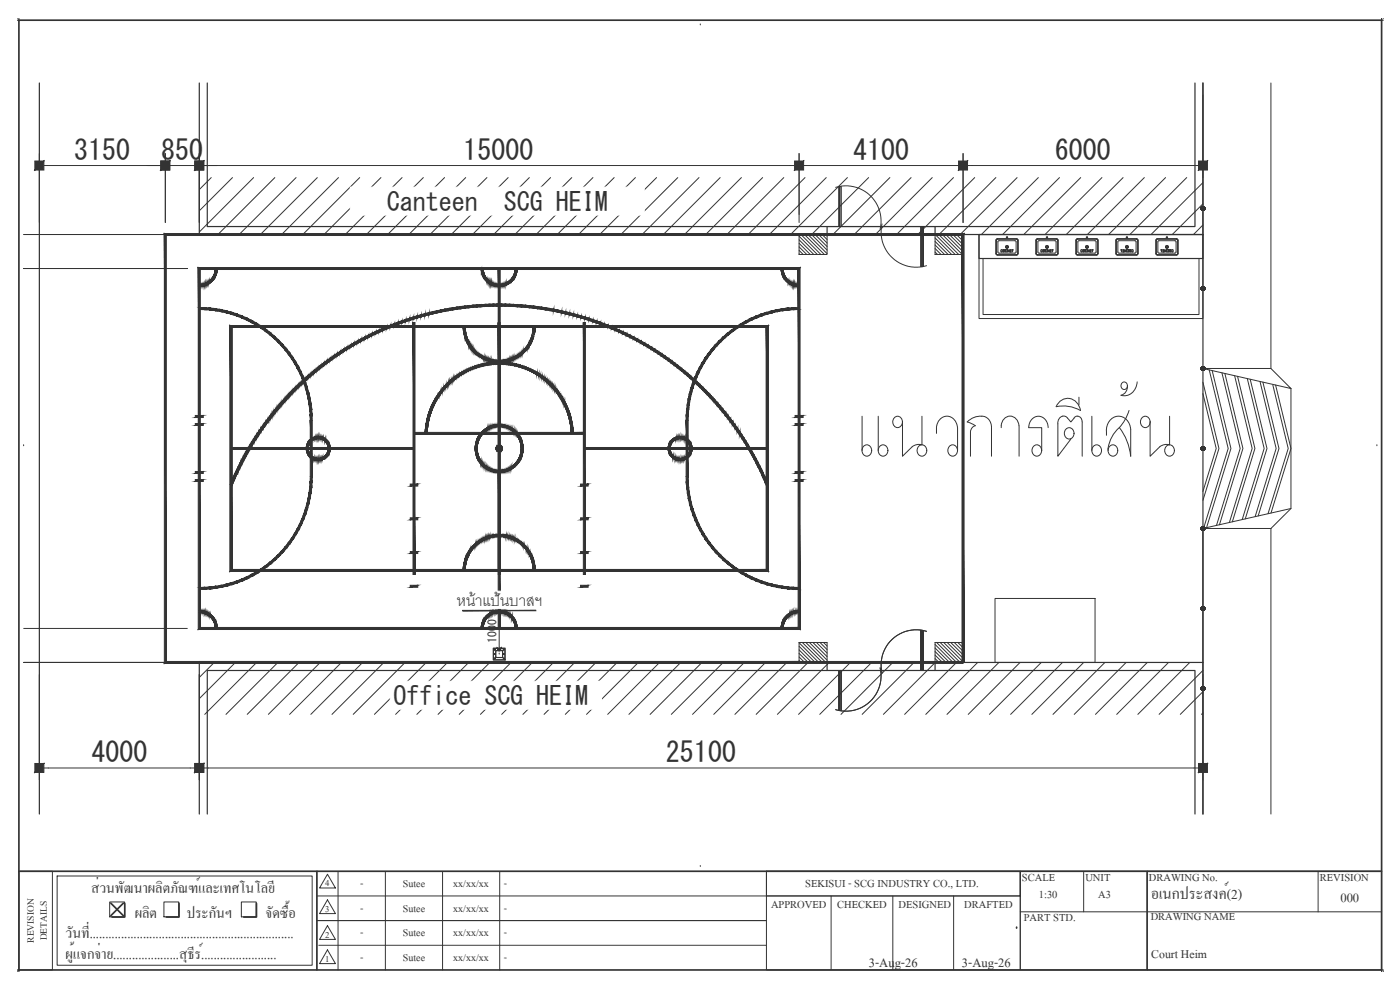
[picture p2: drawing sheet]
<svg xmlns="http://www.w3.org/2000/svg" width="420mm" height="297mm" viewBox="0 0 420 297" stroke-linecap="round" stroke-linejoin="round" font-family="sans-serif">
<defs><g id="words">
<g font-size="8.4" fill="#333">
<text x="22.3" y="47.9">3150</text>
<text x="48.4" y="47.9">850</text>
<text x="139" y="47.9">15000</text>
<text x="256" y="47.9">4100</text>
<text x="316.5" y="47.9">6000</text>
<text x="27.4" y="228.6">4000</text>
<text x="199.9" y="228.6">25100</text>
</g>
<g font-size="7.8" fill="#333">
<text x="116.1" y="63.3">Canteen</text>
<text x="151.2" y="63.3">SCG HEIM</text>
<text x="118.1" y="211.6">Office SCG HEIM</text>
</g>
<text font-size="6.4" fill="#333" x="137.1" y="181.9">หน้าแป้นบาสฯ</text>
<text font-size="6.1" fill="#333" x="345.5" y="269.9">อเนกประสงค์(2)</text>
<g font-size="5.7" fill="#333">
<text x="27.3" y="267.9">ส่วนพัฒนาผลิตภัณฑ์และเทศโนโลยี</text>
<text x="40.4" y="275.5">ผลิต</text>
<text x="56.1" y="275.5">ประกันฯ</text>
<text x="79.7" y="275.5">จัดซื้อ</text>
<text x="402.3" y="270.6">000</text>
<text x="19.7" y="281.4">วันที่.................................................................</text>
<text x="19.7" y="287.8">ผู้แจกจ่าย.....................สุธีร์........................</text>
<text x="260.8" y="290.2">3-Aug-26</text>
<text x="288.7" y="290.2">3-Aug-26</text>
</g>
<text font-size="5.3" fill="#333" x="345.5" y="287.5">Court Heim</text>
<g font-size="4.8" fill="#333">
<text x="241.7" y="266.2">SEKISUI - SCG INDUSTRY CO., LTD.</text>
<text x="306.7" y="264.3">SCALE</text>
<text x="311.8" y="269.5">1:30</text>
<text x="325.7" y="264.3">UNIT</text>
<text x="329.6" y="269.5">A3</text>
<text x="344.8" y="264.3">DRAWING No.</text>
<text x="396.1" y="264.3">REVISION</text>
<text x="231.4" y="272.5">APPROVED</text>
<text x="251.2" y="272.5">CHECKED</text>
<text x="269.7" y="272.5">DESIGNED</text>
<text x="289.4" y="272.5">DRAFTED</text>
<text x="307.3" y="276.3">PART STD.</text>
<text x="345.3" y="276.1">DRAWING NAME</text>
</g>
<g font-size="4.6" fill="#333">
<text x="108.1" y="266.1">-</text>
<text x="120.9" y="266.1">Sutee</text>
<text x="136" y="266.1">xx/xx/xx</text>
<text x="151.2" y="266.1">-</text>
<text x="108.1" y="273.5">-</text>
<text x="120.9" y="273.5">Sutee</text>
<text x="136" y="273.5">xx/xx/xx</text>
<text x="151.2" y="273.5">-</text>
<text x="108.1" y="281">-</text>
<text x="120.9" y="281">Sutee</text>
<text x="136" y="281">xx/xx/xx</text>
<text x="151.2" y="281">-</text>
<text x="108.1" y="288.4">-</text>
<text x="120.9" y="288.4">Sutee</text>
<text x="136" y="288.4">xx/xx/xx</text>
<text x="151.2" y="288.4">-</text>
</g>
<g font-size="4.3" fill="#333">
<text x="10.2" y="282.9" transform="rotate(-90 10.2 282.9)">REVISION</text>
<text x="14" y="282.2" transform="rotate(-90 14 282.2)">DETAILS</text>
</g>
<g font-size="4" fill="#333">
<text x="97.6" y="265.9">4</text>
<text x="97.6" y="273.6">3</text>
<text x="97.6" y="281.4">2</text>
<text x="97.6" y="288.6">1</text>
</g>
<text font-size="3.5" fill="#333" x="149.1" y="192.8" transform="rotate(-90 149.1 192.8)">1000</text>
</g></defs>
<!-- layer: 0 -->
<path d="M11.8 24.9v219.3M59.8 24.9v45.5h188.4v-2.4M62.2 24.9v43.1h296.4v-43.1M361 24.9v219.3M280.6 68v2.4h80.4M361 198.8h-80.4v2.4M248.2 201.2v-2.4h-188.4v45.4M62.2 244.2v-43h296.4v43" fill="none" stroke="#333" stroke-width=".36"/>
<!-- layer: 0-Line 0.20 -->
<path d="M381.4 24.9v85.7M387.4 116.6l-26.4-6h20.4l6 6v36l-6 6M381.4 158.6v85.6M387.4 152.6l-26.4 6h20.4" fill="none" stroke="#333" stroke-width=".3"/>
<!-- layer: 0-Line 0.10 -->
<g fill="none" stroke="#333" stroke-width=".3">
<path d="M293.8 70.4h67.2v25.2h-67.2zM295 77.6v16.8h64.8v-16.8M361 114.7l4.8 19.9-4.8 15.5M361 118.1l4 16.5-4 12.8M362.9 111l5.7 23.6-7.4 23.9M363.8 111.2l5.6 23.4-7.3 23.7M366.7 111.9l5.5 22.7-7.1 23.1M367.6 112.1l5.4 22.5-7 22.8M370.5 112.7l5.3 21.9-6.8 22.2M371.4 112.9l5.2 21.7-6.8 22M374.3 113.6l5.1 21-6.6 21.3M375.2 113.8l5 20.8-6.5 21.1"/>
<path d="M378.1 114.5l4.9 20.1-6.3 20.4M379 114.6l4.8 20-6.2 20.2M382 115.5l4.6 19.1-6 19.5M382.8 115.5l4.6 19.1-6 19.3"/>
</g>
<!-- layer: 0 -->
<g fill="none" stroke="#333" stroke-width=".3">
<path d="M250.8 56.2a10.6 10.6 0 0 1 13.3 12.6M251.8 56h.6v12h-.6v-12v12M252.4 56v12M239.8 70.4h8.4v6h-8.4zM248.2 68h32.4M264.7 67.2a10.6 10.6 0 0 0 13.4 12.5M276.4 68v12M277 68v12v-12h-.6v12h.6M280.6 70.4h8.4v6h-8.4zM295 70.4h64.8M64.6 80.6a4.8 4.8 0 0 1-4.8 4.8M65.2 80.6a5.4 5.4 0 0 1-5.4 5.4"/>
<path d="M139 98a10.8 10.8 0 0 0 10.8 10.8 10.8 10.8 0 0 0 10.8-10.8M139.6 98a10.2 10.2 0 0 0 10.2 10.1 10.2 10.2 0 0 0 10.2-10.1M144.4 80.6a5.4 5.4 0 0 0 5.4 5.4 5.4 5.4 0 0 0 5.4-5.4M145 80.6a4.8 4.8 0 0 0 4.8 4.8 4.8 4.8 0 0 0 4.8-4.8M234.4 80.6a5.4 5.4 0 0 0 5.4 5.4M235 80.6a4.8 4.8 0 0 0 4.8 4.8M88.3 116.6a87.3 87.3 0 0 1 142.3 28.8l-.6 .3a86.7 86.7 0 0 0-80.2-53.9 86.7 86.7 0 0 0-80.2 53.9l-.5-.3a87.8 87.8 0 0 1 19.2-28.8zM323.8 119.2v2.3M336.8 114.8a1.04 1.04 0 0 1 1.5 .9 1.04 1.04 0 0 1-1.5 .9l-.4-.9zM338.4 115.7l-.4 1.7a2.28 2.28 0 0 1-1.6 1.2M341.3 114.6a4 4 0 0 1-4.9 4M127.6 130a22.3 22.3 0 0 1 22.2-21.4 22.3 22.3 0 0 1 22.2 21.4"/>
<path d="M128.2 130.1a21.7 21.7 0 0 1 21.6-20.9 21.7 21.7 0 0 1 21.7 20.9M258.7 124.9v10.3M259.3 133.8a1.64 1.64 0 0 1 2.3 .8 1.64 1.64 0 0 1-1 2.2 1.68 1.68 0 0 1-1.8-1 1.68 1.68 0 0 1 .5-2zM263.6 124.9v10.3M264.2 133.8a1.64 1.64 0 0 1 2.2 .8 1.64 1.64 0 0 1-.9 2.2 1.68 1.68 0 0 1-1.9-1 1.68 1.68 0 0 1 .6-2zM268.5 125.2a1.64 1.64 0 0 1 2.3 .8 1.64 1.64 0 0 1-1 2.2 1.68 1.68 0 0 1-1.8-1 1.68 1.68 0 0 1 .5-2zM275.8 133.8a1.64 1.64 0 0 1 2.3 .8 1.64 1.64 0 0 1-1 2.2 1.68 1.68 0 0 1-1.8-1 1.68 1.68 0 0 1 .5-2zM276.7 124.9v8.5l-1-.1-1.5 .4-3.4 3.2v-10.3M281.1 130a4.1 4.1 0 0 1 2.5-5.1 3.3 3.3 0 0 1 3.7 3.4l.1 6.9M285.1 133.8a1.64 1.64 0 0 1 2.2 .8 1.64 1.64 0 0 1-.9 2.2 1.68 1.68 0 0 1-1.9-1 1.68 1.68 0 0 1 .6-2zM291.3 129.5v7.4M294.6 124.9a3.1 3.1 0 0 1 3 3.4v8.6"/>
<path d="M294.7 124.9l-2.1 .2-1.2 .6-1.1 .9 2.4 1.1a1.94 1.94 0 0 0-1.4 1.7M300.5 127.7a2.67 2.67 0 0 1 2.6-2.9 2.67 2.67 0 0 1 2.7 2.9M300.5 127.7v.6M305.8 127.7v9.2M310.3 133.8a1.64 1.64 0 0 1 2.3 .8 1.64 1.64 0 0 1-1 2.2 1.68 1.68 0 0 1-1.8-1 1.68 1.68 0 0 1 .5-2zM314.6 128.3a2.87 2.87 0 0 0-1.9-3.2 2.87 2.87 0 0 0-3.5 1.3l-.5 1.9h3.9v6.9M317.8 120.7a3.7 3.7 0 0 1 4-.9 3.7 3.7 0 0 1 2.5 3.4 10.4 10.4 0 0 0-7.3-1.2zM320 128.6a1.64 1.64 0 0 1 2.3 .8 1.64 1.64 0 0 1-1 2.2 1.68 1.68 0 0 1-1.8-.9 1.68 1.68 0 0 1 .5-2.1zM324.8 126.6a1.36 1.36 0 0 0-.8-1.6 1.36 1.36 0 0 0-1.7 .5l-.9 1.1a2.96 2.96 0 0 0-2.1-1.8 1.95 1.95 0 0 0-1.8 2.4v9.7l3.9-5.2M324.8 126.6v10.3M327.7 124.9v10.3M328.3 133.8a1.64 1.64 0 0 1 2.3 .8 1.64 1.64 0 0 1-1 2.2 1.68 1.68 0 0 1-1.9-1 1.68 1.68 0 0 1 .6-2z"/>
<path d="M332 129.4a3.8 3.8 0 0 1 1.5-3.7 3.8 3.8 0 0 1 4-.3 4.4 4.4 0 0 1 1.8 3.5v8M332.1 129.5v1.1M333.1 133.8a1.64 1.64 0 0 1 2.3 .8 1.64 1.64 0 0 1-.9 2.2 1.68 1.68 0 0 1-1.9-1 1.68 1.68 0 0 1 .5-2zM335.9 128.3a16.7 16.7 0 0 1 3.4 8.6M335.9 128.3a9.7 9.7 0 0 0-3.4 6.9M338.8 123.2a13.6 13.6 0 0 1-2.9 5.1M342.9 125.2a1.64 1.64 0 0 1 2.2 .8 1.64 1.64 0 0 1-.9 2.2 1.68 1.68 0 0 1-1.9-1 1.68 1.68 0 0 1 .6-2zM350.1 133.8a1.64 1.64 0 0 1 2.3 .8 1.64 1.64 0 0 1-.9 2.2 1.68 1.68 0 0 1-1.9-1 1.68 1.68 0 0 1 .5-2zM351 124.9v8.5l-1-.1-1.5 .4-3.3 3.2v-10.3M139 171.2a10.8 10.8 0 0 1 10.8-10.9 10.8 10.8 0 0 1 10.8 10.9M139.6 171.2a10.2 10.2 0 0 1 10.2-10.2 10.2 10.2 0 0 1 10.2 10.2M298.6 179.6h30v19.2h-30z"/>
<path d="M59.8 183.1a5.4 5.4 0 0 1 5.4 5.4M59.8 183.8a4.8 4.8 0 0 1 4.8 4.7M144.4 188.5a5.4 5.4 0 0 1 5.4-5.4 5.4 5.4 0 0 1 5.4 5.4M145 188.5a4.8 4.8 0 0 1 4.8-4.7 4.8 4.8 0 0 1 4.8 4.7M149.2 183.8v.2M149.2 194.4v.2M149.8 198.8h.1M149.8 196.2h.1M149.8 184.3v9.8M150.5 183.8v.2M150.5 194.4v.2M239.8 183.1a5.4 5.4 0 0 0-5.4 5.4"/>
<path d="M239.8 183.8a4.8 4.8 0 0 0-4.8 4.7M239.8 192.8h8.4v6h-8.4zM276.4 189.2v12M277 189.2h-.6v12h.6v-12v12M278.1 189.4a10.6 10.6 0 0 0-13.4 12.6M280.6 192.8h8.4v6h-8.4zM248.2 201.2h32.4M251.8 201.2v12v-12h.6v12h-.6M252.4 201.2v12M264.1 200.4a10.6 10.6 0 0 1-13.3 12.5M5.7 261.4h10v29.6h-10zM17.1 262.8h76.6v26.8h-76.6z"/>
<path d="M32.9 270.6h4.5v4.5h-4.5zM49.2 270.6h4.5v4.5h-4.5zM72.4 270.6h4.5v4.5h-4.5zM95.1 268.8h211.1M95.1 276.2h134.9M98.3 277.7l2.4 4.2h-4.8zM98.3 270l2.4 4.1h-4.8zM98.3 262.3l2.4 4.1h-4.8zM101.5 261.4v29.6M115.7 261.4v29.6M132.8 261.4v29.6M230 261.4v7.4h76.2v-7.4h-76.2h76.2v29.6h-76.2z"/>
<path d="M249.4 268.8v22.2M267.9 268.8v22.2M286.2 268.8v22.2M306.2 261.4h38.1v29.6h-38.1zM306.2 273.6h108.4M325.2 261.4v12.2M344.3 261.4h70.3v29.6h-70.3zM344.3 261.4v29.6M395.6 261.4v12.2M95.7 283.6h134.3M98.3 285l2.4 4.1h-4.8z"/>
<circle cx="95.5" cy="134.6" r="3"/>
<circle cx="95.5" cy="134.6" r="3.6"/>
<circle cx="149.8" cy="134.6" r=".96"/>
<circle cx="149.8" cy="134.6" r="6.6"/>
<circle cx="149.8" cy="134.6" r="7.2"/>
<circle cx="204.1" cy="134.6" r="3"/>
<circle cx="204.1" cy="134.6" r="3.6"/>
</g>
<!-- layer: HATCH -->
<g fill="none" stroke="#333" stroke-width=".3">
<path d="M239.8 70.9l5.5 5.5M239.8 72l4.4 4.4M239.8 73l3.4 3.4M239.8 74.1l2.3 2.3M239.8 75.1l1.2 1.3M239.8 76.2l.2 .2M240.4 70.4l6 6M241.4 70.4l6 6M242.5 70.4l5.7 5.7M243.5 70.4l4.7 4.6M244.6 70.4l3.6 3.6M245.7 70.4l2.5 2.5"/>
<path d="M246.7 70.4l1.5 1.5M247.8 70.4l.4 .4M280.6 71.4l5 5M280.6 72.4l3.9 4M280.6 73.5l2.9 2.9M280.6 74.6l1.8 1.8M280.6 75.6l.8 .8M280.7 70.4l6 6M281.7 70.4l6 6M282.8 70.4l6 6M283.8 70.4l5.2 5.1M284.9 70.4l4.1 4.1"/>
<path d="M286 70.4l3 3M287 70.4l2 2M288.1 70.4l.9 .9M239.8 192.9l5.9 5.9M239.8 193.9l4.9 4.9M239.8 195l3.8 3.8M239.8 196.1l2.7 2.7M239.8 197.1l1.7 1.7M239.8 198.2l.6 .6M240.8 192.8l6 6M241.9 192.8l5.9 6M242.9 192.8l5.3 5.3"/>
<path d="M244 192.8l4.2 4.2M245 192.8l3.2 3.2M246.1 192.8l2.1 2.1M247.1 192.8l1.1 1M248.2 192.8h.1M280.6 193.4l5.4 5.4M280.6 194.4l4.4 4.4M280.6 195.5l3.3 3.3M280.6 196.5l2.3 2.3M280.6 197.6l1.2 1.2M280.6 198.7l.1 .1M281.1 192.8l6 6"/>
<path d="M282.2 192.8l5.9 6M283.2 192.8l5.8 5.8M284.3 192.8l4.7 4.7M285.3 192.8l3.7 3.7M286.4 192.8l2.6 2.6M287.5 192.8l1.5 1.5M288.5 192.8l.5 .5"/>
</g>
<!-- layer: 0-Line 0.40 -->
<path d="M293.8 70.4h67.2v7.2h-67.2z" fill="none" stroke="#333" stroke-width=".36"/>
<!-- layer: IN-SAN-WARE -->
<g fill="none" stroke="#fff" stroke-width=".3">
<path d="M299 76.4l6.3 .1M299.1 76.4l6.1 .1M299.1 76.4l6.1 .1-6.1-.1M299.1 76.5h.1M299.2 71.7h6.1M311 76.4l6.3 .1M311.1 76.4l6.1 .1M311.1 76.4l6.1 .1-6.1-.1M311.2 76.5h.1M311.2 71.7h6.1M323 76.4l6.3 .1M323.1 76.4l6.1 .1-6.1-.1"/>
<path d="M323.2 76.5h.1M323.2 71.7h6.1M335.2 71.7h6M341.4 76.4l-6.1 .1h5.9M341.4 76.4l-6.2 .1M347.2 71.7h6M353.4 76.4l-6.1 .1h5.9M353.4 76.4l-6.2 .1"/>
</g>
<g fill="#fff" stroke="#fff" stroke-width=".3">
<path d="M323.3 71.7h6z"/>
<path d="M323 76.4l6.2 .1z"/>
<path d="M311.3 71.7h6z"/>
<path d="M311 76.4l6.2 .1z"/>
<path d="M299.3 71.7h6z"/>
<path d="M299 76.4l6.2 .1z"/>
<path d="M335.2 71.7h5.9z"/>
<path d="M335.2 76.5l6.2-.1z"/>
<path d="M347.2 71.7h5.9z"/>
<path d="M347.2 76.5l6.2-.1z"/>
<path d="M323 76.4l6.3 .1zM323 76.4h6.3zM323 76.3l6.3 .1zM323 76.3l6.4 .1zM323 76.3l6.4 .1zM323 76.3l6.4 .1zM322.9 76.2l6.5 .2zM322.9 76.2l6.5 .2zM322.9 76.2l6.5 .2zM322.9 76.2l6.6 .1zM322.9 76.1l6.6 .2zM322.9 76.1l6.6 .1zM322.9 72.1v4l6.6 .1zM322.9 72.1l6.6 4.1zM322.9 72l6.6 4.2zM322.9 72l6.6 4.2zM323 71.9l6.5 4.2zM323 71.9l6.5 .2v4zM323 71.8l6.5 .3zM323 71.8l6.5 .3zM323 71.8l6.5 .2zM323.1 71.7l6.4 .3zM323.1 71.7l6.4 .2zM323.2 71.7l6.3 .2zM323.2 71.7l6.2 .1zM323.2 71.7l6.2 .1z"/>
<path d="M323.1 76.4l6 .1zM323.2 76.5h5.9z"/>
<path d="M311 76.4l6.3 .1zM311 76.4h6.3zM311 76.3l6.3 .1zM311 76.3l6.4 .1zM311 76.3l6.4 .1zM311 76.3l6.4 .1zM310.9 76.2l6.5 .2zM310.9 76.2l6.5 .2zM310.9 76.2l6.5 .2zM310.9 76.2l6.6 .1zM310.9 76.1l6.6 .2zM310.9 76.1l6.6 .1zM310.9 72.1v4l6.6 .1zM310.9 72.1l6.6 4.1zM310.9 72l6.6 4.2zM310.9 72l6.6 4.2zM311 71.9l6.5 4.2zM311 71.9l6.5 .2v4zM311 71.8l6.5 .3zM311 71.8l6.5 .3zM311 71.8l6.5 .2zM311.1 71.7l6.4 .3zM311.1 71.7l6.4 .2zM311.2 71.7l6.3 .2zM311.2 71.7l6.2 .1zM311.2 71.7l6.2 .1z"/>
<path d="M311.1 76.4l6 .1zM311.2 76.5h5.9z"/>
<path d="M299 76.4l6.3 .1zM299 76.4h6.3zM299 76.3l6.3 .1zM299 76.3l6.4 .1zM299 76.3l6.4 .1zM299 76.3l6.4 .1zM298.9 76.2l6.5 .2zM298.9 76.2l6.5 .2zM298.9 76.2l6.5 .2zM298.9 76.2l6.6 .1zM298.9 76.1l6.6 .2zM298.9 76.1l6.6 .1zM298.9 72.1v4l6.6 .1zM298.9 72.1l6.6 4.1zM298.9 72l6.6 4.2zM298.9 72l6.6 4.2zM299 71.9l6.5 4.2zM299 71.9l6.5 .2v4zM299 71.8l6.5 .3zM299 71.8l6.5 .3zM299 71.8l6.5 .2zM299.1 71.7l6.4 .3zM299.1 71.7l6.4 .2zM299.2 71.7l6.3 .2zM299.2 71.7l6.2 .1zM299.2 71.7l6.2 .1z"/>
<path d="M299.1 76.4l6 .1zM299.1 76.5h6z"/>
<path d="M335.2 76.5l6.2-.1zM335.1 76.4h6.3zM335.1 76.4l6.4-.1zM335.1 76.4l6.4-.1zM335.1 76.4l6.4-.1zM335 76.4l6.5-.1zM335 76.4l6.5-.2zM335 76.4l6.5-.2zM335 76.4l6.5-.2zM335 76.3l6.5-.1zM335 76.3l6.5-.2zM334.9 76.2l6.6-.1zM334.9 76.2l6.6-4.1v4zM334.9 76.2l6.6-4.1zM334.9 76.2l6.6-4.2zM334.9 76.1l6.6-4.1zM334.9 76.1l6.6-4.2zM334.9 72.1v4l6.6-4.2zM334.9 72.1l6.6-.2zM334.9 72l6.5-.2zM334.9 72l6.5-.2zM335 71.9l6.4-.2zM335 71.9l6.4-.2zM335 71.8l6.3-.1zM335 71.8l6.3-.1zM335 71.8l6.2-.1z"/>
<path d="M335.3 76.5l6-.1zM335.3 76.5h6z"/>
<path d="M347.2 76.5l6.2-.1zM347.1 76.4h6.3zM347.1 76.4l6.4-.1zM347.1 76.4l6.4-.1zM347.1 76.4l6.4-.1zM347 76.4l6.5-.1zM347 76.4l6.5-.2zM347 76.4l6.5-.2zM347 76.4l6.5-.2zM347 76.3l6.5-.1zM347 76.3l6.5-.2zM346.9 76.2l6.6-.1zM346.9 76.2l6.6-4.1v4zM346.9 76.2l6.6-4.1zM346.9 76.2l6.6-4.2zM346.9 76.1l6.6-4.1zM346.9 76.1l6.6-4.2zM346.9 72.1v4l6.6-4.2zM346.9 72.1l6.6-.2zM346.9 72l6.5-.2zM346.9 72l6.5-.2zM347 71.9l6.4-.2zM347 71.9l6.4-.2zM347 71.8l6.3-.1zM347 71.8l6.3-.1zM347 71.8l6.2-.1z"/>
<path d="M347.3 76.5l6-.1zM347.3 76.5h6z"/>
</g>
<g fill="none" stroke="#333" stroke-width=".3">
<path d="M299 71.9l.3-.2h6l.2 .4-.1 4.2-.3 .2-6-.1-.2-.3zM299 71.8l6.3-.1 .2 .3-.1 4.4-.3 .1-6.1-.1zM299 71.9l.3-.2 6 .1 .1 .3v4.2l-.3 .1h-5.9zM299.5 75.6l.3 .4h4.8l.3-.4M299.5 72.6v3M299.8 72.2l-.3 .4M299.8 72.2h4.8M304.6 72.2l.3 .4v3M311 71.9l.3-.2h6l.2 .4-.1 4.2-.3 .2-6-.1-.2-.3zM311 71.8l6.3-.1 .2 .3-.1 4.4-.3 .1-6.1-.1zM311 71.9l.3-.2 6 .1 .1 .3v4.2l-.3 .1h-5.9zM311.5 75.6l.3 .4h4.8"/>
<path d="M311.5 72.6v3M311.8 72.2l-.3 .4M311.8 72.2h4.8M316.6 72.2l.3 .4v3M316.9 75.6l-.3 .4M323 71.8l6.3-.1 .2 .3-.1 4.4-.3 .1-6.1-.1zM323.3 71.7l-.4 .4v4l.4 .4M323.3 71.7l-.3 .4v4l.3 .3M323.3 71.7h6l.2 .4v4l-.4 .4h-5.8M323.3 71.7l6 .1 .1 .3v4l-.3 .3h-5.8M323.5 75.6l.3 .4h4.8M323.5 72.6v3"/>
<path d="M323.8 72.2l-.3 .4M323.9 72.2h4.7M328.6 72.2l.4 .4v3M329 75.6l-.4 .4M335 71.8l6.4-.1 .1 .4-.1 4.3-.3 .1-6.1-.1zM335.3 71.7l-.4 .4v4l.4 .4M335.3 71.7l-.3 .4v4l.3 .3M335.3 71.7l6 .1 .1 .3v4l-.3 .3h-5.8M335.3 71.7h5.8M335.5 75.6l.3 .4h4.8M335.5 72.6v3M335.8 72.2l-.3 .4"/>
<path d="M335.9 72.2h4.7M340.6 72.2l.4 .4v3M341 75.6l-.4 .4M341.1 71.7l.4 .4v4l-.2 .3-6 .1M347 71.8l6.4-.1 .1 .4-.1 4.3-.3 .1-6.1-.1zM347.3 71.7l-.4 .4v4l.4 .4M347.3 71.7l-.3 .4v4l.3 .3M347.3 71.7h5.8l.3 .4M347.3 71.7h5.8M347.5 75.6l.3 .4h4.8l.4-.4M347.8 72.2l-.3 .4v3M347.9 72.2h4.7"/>
<path d="M352.6 72.2l.4 .4v3M353.1 71.7l.4 .4v4l-.2 .3-6 .1M353.4 76.1l-.3 .3h-5.8M353.4 72.1v4"/>
<circle cx="302.2" cy="74.1" r=".43"/>
<circle cx="302.2" cy="74.1" r=".41"/>
<circle cx="302.2" cy="74.1" r=".26"/>
<circle cx="302.2" cy="71.2" r=".2"/>
<circle cx="314.2" cy="74.1" r=".43"/>
<circle cx="314.2" cy="74.1" r=".41"/>
<circle cx="314.2" cy="74.1" r=".26"/>
<circle cx="314.2" cy="71.2" r=".2"/>
<circle cx="326.2" cy="74.1" r=".43"/>
<circle cx="326.2" cy="74.1" r=".41"/>
<circle cx="326.2" cy="74.1" r=".26"/>
<circle cx="326.2" cy="71.2" r=".2"/>
<circle cx="338.2" cy="74.1" r=".26"/>
<circle cx="338.2" cy="71.2" r=".2"/>
<circle cx="338.2" cy="74.1" r=".41"/>
<circle cx="338.2" cy="74.1" r=".43"/>
<circle cx="350.2" cy="74.1" r=".26"/>
<circle cx="350.2" cy="71.2" r=".2"/>
<circle cx="350.2" cy="74.1" r=".41"/>
<circle cx="350.2" cy="74.1" r=".43"/>
</g>
<!-- layer: IN-SAN-CODE -->
<g fill="none" stroke="#333" stroke-width=".36">
<path d="M300.8 75.1l-.3-.2-.1 .3 .1 .4 .3-.2M302.1 74.9h.3l-.2 .3 .2 .2-.1 .2-.3-.1M303 75.4h-.4l.3-.5v.7M303.1 75.1l.4-.1-.4 .6h.4M303.7 74.9h.4l-.3 .7M312.8 75.1l-.3-.2-.1 .3 .1 .4 .3-.2M314.1 74.9h.3l-.2 .3 .2 .2-.1 .2-.3-.1M315 75.4h-.4l.3-.5v.7M315.2 75.1l.3-.1-.4 .6h.4M315.7 74.9h.4l-.3 .7M324.8 75.1l-.3-.2-.1 .3 .1 .4 .3-.2M326.1 74.9h.3l-.2 .3 .2 .2-.1 .2-.3-.1"/>
<path d="M327 75.4h-.4l.3-.5v.7M327.2 75.1l.3-.1-.4 .6h.4M327.7 74.9h.4l-.3 .7M336.8 74.9h-.4l.3 .7M337.3 75.1l-.1-.2-.2 .1 .3 .6h-.4M337.5 75.4h.4l-.3-.5v.7M338.4 74.9h-.3l.1 .3-.2 .2 .2 .2 .2-.1M339.7 75.1l.2-.2 .2 .3-.1 .4-.3-.2M348.8 74.9h-.4l.3 .7M349.3 75.1l-.1-.2-.2 .1 .3 .6h-.4M349.5 75.4h.4l-.3-.5v.7M350.4 74.9h-.3l.1 .3-.2 .2 .2 .2 .2-.1"/>
<path d="M351.7 75.1l.2-.2 .2 .3-.1 .4-.3-.2"/>
<circle cx="301.1" cy="75.2" r=".32"/>
<circle cx="301.7" cy="75.2" r=".32"/>
<circle cx="313.1" cy="75.2" r=".32"/>
<circle cx="313.7" cy="75.2" r=".32"/>
<circle cx="325.1" cy="75.2" r=".32"/>
<circle cx="325.7" cy="75.2" r=".32"/>
<circle cx="338.8" cy="75.2" r=".32"/>
<circle cx="339.3" cy="75.2" r=".32"/>
<circle cx="350.8" cy="75.2" r=".32"/>
<circle cx="351.3" cy="75.2" r=".32"/>
</g>
<!-- layer: Draft -->
<g fill="none" stroke="#333" stroke-width=".3">
<path d="M63.4 53.3l-3.6 3.6M69.8 53.3l-10 10M76.1 53.3l-16.3 16.3M82.5 53.3l-17.1 17.1M88.9 53.3l-17.1 17.1M95.2 53.3l-17.1 17.1M101.6 53.3l-17.1 17.1M108 53.3l-17.1 17.1M114.3 53.3l-17.1 17.1M120.7 53.3l-17.1 17.1M127 53.3l-17 17.1M133.4 53.3l-17.1 17.1"/>
<path d="M139.8 53.3l-17.1 17.1M146.1 53.3l-17 17.1M152.5 53.3l-17.1 17.1M158.9 53.3l-17.1 17.1M165.2 53.3l-17.1 17.1M171.6 53.3l-17.1 17.1M177.9 53.3l-17 17.1M184.3 53.3l-17.1 17.1M190.7 53.3l-17.1 17.1M197 53.3l-17 17.1M203.4 53.3l-17.1 17.1M209.8 53.3l-17.1 17.1"/>
<path d="M216.1 53.3l-17 17.1M222.5 53.3l-17.1 17.1M228.9 53.3l-17.1 17.1M235.2 53.3l-17 17.1M241.6 53.3l-17.1 17.1M248 53.3l-17.1 17.1M254.3 53.3l-17 17.1M260.7 53.3l-17.1 17.1M267.1 53.3l-17.1 17.1M273.4 53.3l-17.1 17.1M279.8 53.3l-17.1 17.1M286.2 53.3l-17.1 17.1"/>
<path d="M292.5 53.3l-17.1 17.1M298.9 53.3l-17.1 17.1M305.2 53.3l-17 17.1M311.6 53.3l-17.1 17.1M318 53.3l-17.1 17.1M324.3 53.3l-17 17.1M330.7 53.3l-17.1 17.1M337.1 53.3l-17.1 17.1M343.4 53.3l-17.1 17.1M349.8 53.3l-17.1 17.1M356.2 53.3l-17.1 17.1M361 54.8l-15.6 15.6"/>
<path d="M360.5 62.4l.4-.4zM360.5 62.5l.4-.5zM360.5 62.5l.6-.5-.6 .6M360.5 62.6l.6-.6zM360.5 62.7l.6-.7zM360.5 62.4l.3-.4zM360.5 62.8l.8-.7zM360.5 62.3l.3-.2-.2 .2M360.5 62.8l.8-.7-.8 .7M360.6 62.3l.1-.2zM360.6 62.8l.7-.7-.7 .8M360.6 62.9l.7-.8z"/>
<path d="M360.6 62.2h.1M360.6 62.9l.8-.7-.8 .7M360.7 62.1l-.1 .2zM360.8 62.1l-.3 .2M360.8 63.1l.7-.8-.7 .8M360.8 62.1l-.3 .2zM360.8 62l-.3 .4M361 61.2l-9.2 9.2M361 67.5l-2.8 2.9M361.1 62l-.6 .6zM361.1 62l-.6 .7zM361.1 62l-.6 .7"/>
<path d="M361.2 62l-.7 .7M361.3 62l-.8 .7M361.3 62.1l-.8 .7M361.3 63.1l.2-.4-.3 .4M361.3 62.1l-.8 .7zM361.3 63.1l.2-.3-.2 .3M361.3 63l.2-.1zM361.4 62.2l-.8 .8zM361.4 62.2l-.7 .8M361.4 62.2l-.7 .8zM361.4 62.9v.1M361.5 62.2l-.8 .8z"/>
<path d="M361.5 62.9l-.1 .1M361.5 62.9l-.2 .1M361.5 62.8l-.2 .2M361.5 62.8l-.2 .3M361.5 62.7l-.3 .4M361.6 62.4l-.8 .7 .8-.7-.5 .7M361.6 62.6l-.5 .5zM361.6 62.7l-.4 .4M360.5 86.5l.5-.5zM360.5 86.6l.5-.6zM360.5 86.6l.6-.6-.6 .6M360.5 86.4l.3-.4-.3 .4"/>
<path d="M360.5 86.5l.5-.5-.5 .5M360.5 86.7l.6-.7zM360.5 86.8l.8-.8zM360.5 86.3l.3-.2zM360.6 86.3l.1-.2zM360.6 86.2l.1-.1-.1 .2M360.6 86.2h.1M360.6 86.9l.8-.7-.8 .7M360.7 87l.8-.8-.8 .8M360.7 87l.8-.8-.7 .9M360.7 87l.8-.7-.8 .7M360.8 86l-.3 .3"/>
<path d="M360.8 87.1l.8-.7zM360.9 86l-.4 .4M360.9 87.1l.7-.7zM360.9 86l-.4 .4zM360.9 86l-.4 .5M360.9 87.1l.7-.6zM361 87.1l.6-.6zM361.1 87.1l.5-.5zM361.1 87.1l.5-.5-.5 .5M361.1 86l-.6 .6M361.1 87.1l.5-.4zM361.2 86l-.7 .7"/>
<path d="M361.2 87.1l.3-.4zM361.2 86l-.7 .7zM361.2 86l-.7 .8zM361.2 87.1l.3-.3zM361.3 86l-.8 .8zM361.3 86.1l-.8 .7M361.3 86.1l-.7 .8zM361.4 87h.1M361.4 86.2l-.8 .6M361.4 86.2l-.8 .8zM361.4 86.2l-.7 .8zM361.4 86.2l-.7 .8 .7-.8"/>
<path d="M361.5 86.2l-.8 .8zM361.5 86.9l-.2 .1zM361.5 86.8l-.2 .2 .2-.2M361.5 86.3l-.7 .8zM361.5 86.8l-.2 .3zM361.6 86.4l-.7 .7M361.6 86.5l-.7 .6M361.6 86.5l-.6 .6M361.6 86.6l-.5 .5M361.6 86.7l-.5 .4zM361.6 86.7l-.4 .4M361.6 86.5l-.6 .6 .6-.5"/>
<path d="M360.5 110.5l.5-.5zM360.5 110.6l.6-.6zM360.5 110.6l.6-.6-.6 .6M360.5 110.5l.4-.5-.4 .5M360.5 110.5l.5-.5-.5 .5M360.5 110.7l.7-.7-.7 .7M360.5 110.7l.7-.7zM360.5 110.3l.3-.2zM360.5 110.8l.8-.7zM360.6 110.8l.7-.7-.7 .8M360.6 110.2h.1M360.6 110.9l.8-.7-.8 .7"/>
<path d="M360.7 110.2h-.1M360.7 111l.8-.7-.8 .7M360.8 110.1l-.2 .1M360.8 110.1l-.3 .2zM360.8 110l-.3 .4zM360.9 110l-.4 .4M360.9 111.1l.7-.6zM361 111.1l.6-.6zM361 111.1l.6-.5zM361.1 110l-.6 .6M361.1 110l-.6 .7zM361.2 111.1l.4-.5-.5 .5"/>
<path d="M361.2 110l-.7 .7M361.2 111.1l.4-.4zM361.2 110l-.7 .8zM361.2 111.1l.3-.3zM361.3 110.1l-.8 .7zM361.3 110.1l-.8 .7M361.3 111l.2-.2-.2 .2M361.3 110.1l-.7 .8 .8-.8M361.4 111h.1M361.4 110.1l-.8 .8M361.4 110.2l-.8 .8zM361.4 110.2l-.7 .8z"/>
<path d="M361.5 110.9l-.1 .1M361.5 110.9l-.2 .1M361.5 110.3l-.8 .7M361.5 110.8l-.2 .3M361.5 110.8l-.2 .2 .2-.2M361.5 110.3l-.7 .8M361.5 110.4l-.7 .7M361.5 110.4l-.6 .7M361.5 110.8l-.3 .3M361.6 110.4l-.7 .7M361.6 110.5l-.7 .6M361.6 110.5l-.6 .6z"/>
<path d="M361.6 110.5l-.6 .6M360.5 134.4l.4-.4zM360.5 134.5l.5-.5-.5 .5M360.5 134.7l.6-.7zM360.5 134.4l.3-.3-.3 .3M360.5 134.7l.7-.7zM360.5 134.8l.8-.7zM360.5 134.3l.3-.2zM360.6 134.3l.1-.2zM360.6 134.8l.7-.7zM360.6 134.2l.1-.1-.1 .2M360.6 134.9l.8-.8-.8 .8"/>
<path d="M360.6 134.9l.8-.7-.8 .7M360.6 135l.8-.8zM360.7 134.1l-.1 .1M360.7 134.1h.1M360.7 135l.8-.8-.8 .8 .8-.8-.8 .8 .8-.8-.8 .8 .8-.8-.7 .9M360.7 135l.8-.7-.8 .7M360.7 134.1l-.2 .2zM360.8 135.1l.7-.7zM360.8 134.1l-.3 .3M360.9 135.1l.7-.7zM360.9 135.1l.7-.7-.7 .7M361 135.1l.6-.6-.5 .6"/>
<path d="M361.1 134l-.6 .6 .6-.6-.6 .6 .6-.6-.6 .6 .6-.6-.6 .6 .6-.6-.6 .6 .6-.6-.6 .6 .6-.6-.6 .6 .6-.6-.6 .6 .6-.6-.6 .6 .6-.6-.6 .6 .5-.6-.5 .6 .5-.6-.5 .6 .5-.6-.5 .6 .5-.6-.5 .4M361.1 135.1l.5-.5zM361.1 134l-.6 .6M361.1 134l-.6 .7M361.2 134.1l-.7 .6M361.2 135.1l.3-.3-.3 .3M361.3 134.1l-.8 .7zM361.3 135.1l.2-.3-.2 .3M361.3 135l.2-.2-.2 .3M361.4 134.1l-.8 .8M361.4 134.1l-.8 .8zM361.4 134.2l-.8 .8z"/>
<path d="M361.4 134.2l-.7 .8zM361.4 134.9v.1M361.5 134.8l-.2 .3 .2-.3M361.5 134.8l-.2 .3zM361.5 134.4l-.7 .7M361.5 134.4l-.6 .7M361.6 134.5l-.6 .6zM361.6 134.6l-.5 .5zM361.6 134.7l-.4 .4 .3-.4M360.5 158.5l.5-.5-.5 .5M360.5 158.5l.5-.5zM360.5 158.6l.5-.6z"/>
<path d="M360.5 158.6l.6-.6zM360.5 158.5l.4-.5zM360.5 158.4l.3-.3zM360.5 158.7l.7-.7zM360.5 158.8l.8-.7-.8 .7M360.5 158.3l.3-.2-.2 .2M360.6 158.2l.2-.1-.3 .2M360.6 158.2l.1-.1-.1 .2M360.6 158.9l.8-.8zM360.6 158.9l.8-.7zM360.7 158.1l-.1 .1M360.7 159l.8-.7-.8 .7"/>
<path d="M360.7 159.1l.8-.8-.7 .8M360.8 158.1l-.3 .2M360.8 159.1l.7-.7zM360.8 158l-.3 .4zM360.9 158l-.4 .5 .3-.5M361 159.1l.6-.6zM361 159.1l.6-.5zM361.1 159.1l.5-.5-.5 .5M361.1 158l-.6 .6M361.1 159.1l.5-.4zM361.1 158l-.6 .7zM361.1 158l-.6 .7"/>
<path d="M361.1 159.1l.5-.4-.4 .4M361.2 158l-.7 .7M361.2 158l-.7 .8zM361.3 158.1l-.8 .7zM361.3 159.1l.2-.3zM361.3 159.1l.2-.3-.2 .3M361.3 158.1l-.7 .7M361.3 158.1l-.7 .8M361.4 158.1l-.8 .8M361.4 158.9v.1M361.4 158.2l-.7 .8M361.5 158.2l-.8 .8"/>
<path d="M361.5 158.2l-.8 .8zM361.5 158.3l-.8 .7M361.5 158.8l-.2 .2zM361.5 158.3l-.7 .8zM361.5 158.8l-.2 .3 .2-.3M361.5 158.4l-.7 .7zM361.5 158.8l-.3 .3zM361.6 158.4l-.7 .7M361.6 158.4l-.7 .7zM361.6 158.7l-.4 .4M64.3 198.8l-4.5 4.4M70.7 198.8l-10.9 10.8"/>
<path d="M77 198.8l-15.6 15.5M83.4 198.8l-15.6 15.5M89.7 198.8l-15.5 15.5M96.1 198.8l-15.6 15.5M102.5 198.8l-15.6 15.5M108.8 198.8l-15.5 15.5M115.2 198.8l-15.6 15.5M121.6 198.8l-15.6 15.5M127.9 198.8l-15.5 15.5M134.3 198.8l-15.6 15.5M140.7 198.8l-15.6 15.5M147 198.8l-15.5 15.5"/>
<path d="M153.4 198.8l-15.6 15.5M159.8 198.8l-15.6 15.5M166.1 198.8l-15.5 15.5M172.5 198.8l-15.6 15.5M178.9 198.8l-15.6 15.5M185.2 198.8l-15.5 15.5M191.6 198.8l-15.6 15.5M198 198.8l-15.6 15.5M204.3 198.8l-15.6 15.5M210.7 198.8l-15.6 15.5M217 198.8l-15.5 15.5M223.4 198.8l-15.6 15.5"/>
<path d="M229.8 198.8l-15.6 15.5M236.1 198.8l-15.5 15.5M242.5 198.8l-15.6 15.5M248.9 198.8l-15.6 15.5M255.2 198.8l-15.6 15.5M261.6 198.8l-15.6 15.5M267.9 198.8l-15.5 15.5M274.3 198.8l-15.6 15.5M280.7 198.8l-15.6 15.5M287 198.8l-15.5 15.5M293.4 198.8l-15.6 15.5M299.8 198.8l-15.6 15.5"/>
<path d="M306.1 198.8l-15.5 15.5M312.5 198.8l-15.6 15.5M318.9 198.8l-15.6 15.5M325.2 198.8l-15.5 15.5M331.6 198.8l-15.6 15.5M338 198.8l-15.6 15.5M344.3 198.8l-15.5 15.5M350.7 198.8l-15.6 15.5M357.1 198.8l-15.6 15.5M360.5 182.5l.5-.5-.5 .5M360.5 182.5l.6-.5-.6 .6M360.5 182.6l.6-.6z"/>
<path d="M360.5 182.7l.7-.7zM360.5 182.3l.3-.2zM360.5 182.4l.3-.4zM360.5 182.4l.3-.4-.3 .4M360.6 182.8l.7-.7zM360.6 182.3l.1-.2-.1 .2M360.6 182.9l.8-.8-.8 .8M360.7 182.1l-.1 .1M360.7 183l.8-.8zM360.7 182.1l-.1 .2 .1-.2M360.7 183l.8-.7-.8 .7M360.7 182.1l-.1 .2"/>
<path d="M360.8 182.1l-.2 .2M360.8 183.1l.7-.8-.7 .8M360.8 182l-.3 .4 .3-.3M360.8 182l-.3 .4M360.9 182l-.4 .4M360.9 182l-.4 .4zM360.9 182l-.4 .5M360.9 183.1l.7-.7zM360.9 183.1l.7-.6zM361 183.1l.6-.6zM361 183.1l.6-.5zM361.1 183.1l.5-.5-.5 .5"/>
<path d="M361.1 182l-.6 .7M361.1 182l-.6 .7zM361.1 183.1l.5-.4-.5 .4M361.2 182l-.7 .7M361.2 182l-.7 .8zM361.2 183.1l.3-.3-.3 .3M361.2 183.1l.3-.3-.2 .3M361.3 182.1l-.8 .7zM361.3 182.1l-.7 .7zM361.3 183.1l.2-.4-.3 .4M361.3 183.1l.2-.3-.2 .3M361.3 183l.2-.1-.2 .1"/>
<path d="M361.4 182.1l-.8 .8M361.4 182.1l-.8 .9zM361.4 182.2l-.8 .8M361.4 182.2l-.7 .8M361.5 182.9l-.1 .1M361.5 182.2l-.8 .8M361.5 182.3l-.8 .7zM361.5 182.3l-.8 .8 .8-.8M361.5 182.8l-.2 .3M361.5 182.8l-.2 .2zM361.5 182.4l-.6 .7M361.6 182.5l-.7 .6"/>
<path d="M361.6 182.5l-.6 .6zM361.6 182.7l-.5 .4zM361.6 182.7l-.4 .4M361.6 182.5l-.6 .6M360.5 206.5l.5-.5zM360.5 206.6l.5-.6zM360.5 206.6l.6-.6zM360.5 206.5l.4-.5zM360.5 206.5l.5-.5-.5 .6M360.5 206.7l.7-.7zM360.5 206.4l.3-.4zM360.6 206.2l.1-.1-.1 .1"/>
<path d="M360.6 206.9l.8-.8zM360.6 207l.8-.8-.8 .8M360.7 206.1l-.1 .1M360.7 207l.8-.8zM360.8 206.1l-.2 .2M360.8 206.1l-.3 .2M360.8 207.1l.7-.8-.7 .8M360.8 206l-.3 .4zM360.9 206l-.4 .4M360.9 207.1l.7-.6zM361 201.2l-13.1 13.1M361 207.5l-6.8 6.8"/>
<path d="M361 213.9l-.4 .4M361.1 206l-.6 .6M361.1 206l-.6 .7zM361.2 206l-.7 .7M361.2 206l-.7 .8zM361.2 207.1l.3-.3zM361.3 206.1l-.8 .7zM361.3 206.1l-.7 .8zM361.3 207l.2-.2-.2 .3M361.3 207l.2-.1-.2 .1M361.4 206.1l-.8 .8M361.4 207h.1"/>
<path d="M361.4 206.2l-.8 .8M361.4 206.2l-.7 .8M361.5 206.2l-.8 .8M361.5 206.3l-.8 .7M361.5 206.3l-.8 .7 .8-.7M361.5 206.8l-.2 .3zM361.5 206.8l-.2 .3M361.5 206.4l-.6 .7M361.5 206.7l-.3 .4M361.5 206.7l-.3 .4zM361.6 206.4l-.7 .7M361.6 206.5l-.7 .6"/>
<path d="M361.6 206.5l-.6 .6zM361.6 206.5l-.6 .6 .6-.6M361.6 206.6l-.5 .5M361.6 206.6l-.4 .5M361.6 206.6l-.6 .5"/>
</g>
<!-- layer: SCG 1 _0.10 -->
<g fill="none" stroke="#333" stroke-width=".3">
<path d="M148.8 197.3v-2.1h2.1v2.1M148.8 197.3h.1M148.8 197.3h2.1M148.8 195.2h2v2.1h-2zM149.2 194.6l.6 .6 .7-.6M149.2 194.4l.6 .6 .7-.6M149.2 183.8l.6-.6 .7 .6M149.2 184l.6-.6 .7 .6"/>
<circle cx="361" cy="62.5" r=".56"/>
<circle cx="361" cy="86.5" r=".56"/>
<circle cx="361" cy="110.5" r=".56"/>
<circle cx="361" cy="134.6" r=".56"/>
<circle cx="361" cy="158.6" r=".56"/>
<circle cx="361" cy="182.6" r=".56"/>
<circle cx="361" cy="206.6" r=".56"/>
</g>
<!-- layer: 0 -->
<g fill="#333" stroke="#333" stroke-width=".3">
<path d="M65.2 188.3v.3z"/>
<path d="M65.2 80.6v.3z"/>
<path d="M64.6 80.6v2.4z"/>
<path d="M234.5 80.6v.6z"/>
<path d="M234.5 188l-.1 .6z"/>
<path d="M155.2 81v.3z"/>
<path d="M145.5 82.6v1.2z"/>
<path d="M144.5 81v.6z"/>
<path d="M155.2 188v.3z"/>
<path d="M144.5 187.7l-.1 .6z"/>
<path d="M65.2 188.3v.3zM65.2 188v.6z"/>
<path d="M65.2 188l-.1 .6zM65.1 187.7v.9z"/>
<path d="M65.1 187.7v.9zM65.1 187.4v1.2z"/>
<path d="M65.1 187.4l-.1 1.2zM65 187.1v1.5z"/>
<path d="M65 187.1l-.1 1.5zM64.9 186.8v1.8z"/>
<path d="M64.9 186.8l-.1 1.8zM64.8 186.5v2.1z"/>
<path d="M64.8 186.5l-.1 2.1zM64.7 186.2v2.4z"/>
<path d="M64.7 186.2l-.1 2.4zM64.6 186.1v2.5z"/>
<path d="M64.6 186.1v2.5zM64.6 186.1v2.2z"/>
<path d="M64.6 186.1v2.2zM64.6 186v2z"/>
<path d="M64.6 186v2zM64.5 186v1.7zM64.5 186v1.7zM64.5 186v1.7z"/>
<path d="M64.5 186v1.7zM64.5 185.9v1.6z"/>
<path d="M64.5 185.9v1.6zM64.4 185.7v1.5z"/>
<path d="M64.4 185.7v1.5zM64.4 185.7v1.4z"/>
<path d="M64.4 185.7v1.4zM64.3 185.6v1.3z"/>
<path d="M64.3 185.6v1.3zM64.2 185.4v1.3z"/>
<path d="M64.2 185.4v1.3zM64.2 185.4v1.3z"/>
<path d="M64.2 185.4v1.3zM64.1 185.3v1.1z"/>
<path d="M64.1 185.3v1.1zM64 185.2v1.1z"/>
<path d="M64 185.2v1.1zM64 185.1v1.1z"/>
<path d="M64 185.1v1.1zM63.8 185v1z"/>
<path d="M63.8 185v1zM63.8 185v.9z"/>
<path d="M63.8 185v.9zM63.7 184.8v.9z"/>
<path d="M63.7 184.8v.9zM63.6 184.7v1z"/>
<path d="M63.6 184.7v1zM63.5 184.6v.9z"/>
<path d="M63.5 184.6v.9zM63.4 184.5v.9z"/>
<path d="M63.4 184.5v.9zM63.3 184.5v.8z"/>
<path d="M63.3 184.5v.8zM63.2 184.3v.9z"/>
<path d="M63.2 184.3v.9zM63.1 184.3v.8z"/>
<path d="M63.1 184.3l-.2 .6 .2 .2zM62.9 184.2l.2 .1-.2 .6z"/>
<path d="M62.9 184.2v.7zM62.9 184.1v.8z"/>
<path d="M62.9 184.1l-.2 .6 .2 .2zM62.7 184l.2 .1-.2 .6z"/>
<path d="M62.7 184v.7zM62.7 184v.7z"/>
<path d="M62.7 184l-.3 .6 .3 .1zM62.4 183.9l.3 .1-.3 .6z"/>
<path d="M62.4 183.9v.7zM62.4 183.8v.7z"/>
<path d="M62.4 183.8l-.2 .6 .2 .1zM62.2 183.7l.2 .1-.2 .6z"/>
<path d="M62.2 183.7v.7zM62.1 183.7v.7z"/>
<path d="M62.1 183.7l-.1 .6 .1 .1zM62 183.6l.1 .1-.1 .6z"/>
<path d="M62 183.6v.7zM61.9 183.6v.6z"/>
<path d="M61.9 183.6l-.2 .6h.2zM61.7 183.5l.2 .1-.2 .6z"/>
<path d="M61.7 183.5v.7zM61.6 183.5v.6z"/>
<path d="M61.6 183.5v.6zM61.4 183.4v.7z"/>
<path d="M61.4 183.4v.7zM61.3 183.4v.6z"/>
<path d="M61.3 183.4v.6zM61.2 183.4v.6z"/>
<path d="M61.2 183.4l-.2 .5 .2 .1zM61 183.3l.2 .1-.2 .5z"/>
<path d="M61 183.3v.6zM60.9 183.3v.6z"/>
<path d="M60.9 183.3l-.2 .6h.2zM60.7 183.2l.2 .1-.2 .6z"/>
<path d="M60.7 183.2v.7zM60.6 183.2v.6z"/>
<path d="M60.6 183.2l-.2 .6h.2zM60.4 183.2h.2l-.2 .6z"/>
<path d="M60.4 183.2v.6zM60.4 183.2v.6z"/>
<path d="M60.4 183.2l-.3 .6h.3zM60.1 183.2h.3l-.3 .6z"/>
<path d="M60.1 183.2v.6zM60.1 183.2v.6z"/>
<path d="M60.1 183.2l-.3 .6h.3zM59.8 183.2h.3l-.3 .6z"/>
<path d="M65.2 80.6v.6zM65.2 80.6v.6z"/>
<path d="M65.2 80.6l-.1 .9zM65.1 80.6v.9z"/>
<path d="M65.1 80.6v1.2zM65.1 80.6v1.2z"/>
<path d="M65.1 80.6l-.1 1.5zM65 80.6v1.5z"/>
<path d="M65 80.6l-.1 1.7zM64.9 80.6v1.7z"/>
<path d="M64.9 80.6l-.1 2zM64.8 80.6v2z"/>
<path d="M64.8 80.6l-.1 2.3zM64.7 80.6v2.3z"/>
<path d="M64.7 80.6l-.1 2.4zM64.6 80.6v2.4zM64.6 80.6v2.4z"/>
<path d="M64.6 80.8v2.3zM64.6 80.8v2.3z"/>
<path d="M64.6 81.1l-.1 2.1zM64.6 81.1l-.1 2.1zM64.5 81.4v1.8zM64.5 81.4v1.8z"/>
<path d="M64.5 81.4v1.9zM64.5 81.4v1.9z"/>
<path d="M64.5 81.7l-.1 1.7zM64.5 81.7l-.1 1.7z"/>
<path d="M64.4 81.9v1.5zM64.4 81.9v1.5z"/>
<path d="M64.4 82l-.1 1.5zM64.4 82l-.1 1.5z"/>
<path d="M64.3 82.2l-.1 1.5zM64.3 82.2l-.1 1.5z"/>
<path d="M64.2 82.5v1.2zM64.2 82.5v1.2z"/>
<path d="M64.2 82.5l-.1 1.3zM64.2 82.5l-.1 1.3z"/>
<path d="M64.1 82.7l-.1 1.2zM64.1 82.7l-.1 1.2z"/>
<path d="M64 82.9v1.1zM64 82.9v1.1z"/>
<path d="M64 83l-.2 1.2zM64 83l-.2 1.2z"/>
<path d="M63.8 83.2v1zM63.8 83.2v1z"/>
<path d="M63.8 83.2l-.1 1.2zM63.8 83.2l-.1 1.2z"/>
<path d="M63.7 83.4l-.1 1zM63.7 83.4l-.1 1z"/>
<path d="M63.6 83.5l-.1 1zM63.6 83.5l-.1 1z"/>
<path d="M63.5 83.7l-.1 .9zM63.5 83.7l-.1 .9z"/>
<path d="M63.4 83.7l-.1 1zM63.4 83.7l-.1 1z"/>
<path d="M63.3 83.9l-.1 .9zM63.2 84l.1-.1-.1 .9z"/>
<path d="M63.2 84l-.1 .8zM63.2 84l-.1 .8z"/>
<path d="M63.1 84.1l-.2 .9zM62.9 84.2l.2-.1-.2 .9z"/>
<path d="M62.9 84.2v.8zM62.9 84.2v.8z"/>
<path d="M62.9 84.3l-.2 .8 .2-.1zM62.7 84.4l.2-.1-.2 .8zM62.7 84.4v.7zM62.7 84.4v.7z"/>
<path d="M62.7 84.4l-.3 .9 .3-.2zM62.4 84.6l.3-.2-.3 .9z"/>
<path d="M62.4 84.6v.7zM62.4 84.6v.7z"/>
<path d="M62.4 84.6l-.2 .8 .2-.1zM62.2 84.7l.2-.1-.2 .8z"/>
<path d="M62.2 84.7l-.1 .7zM62.1 84.8v.6z"/>
<path d="M62.1 84.8l-.1 .7 .1-.1zM62 84.9l.1-.1-.1 .7z"/>
<path d="M62 84.9l-.1 .7zM61.9 84.9v.7z"/>
<path d="M61.9 84.9l-.2 .7h.2zM61.7 85l.2-.1-.2 .7z"/>
<path d="M61.7 85l-.1 .7zM61.6 85v.7z"/>
<path d="M61.6 85l-.2 .7zM61.4 85.1l.2-.1-.2 .7z"/>
<path d="M61.4 85.1l-.1 .7zM61.3 85.1h.1l-.1 .7z"/>
<path d="M61.3 85.1l-.1 .7zM61.2 85.2v.6z"/>
<path d="M61.2 85.2l-.2 .6h.2zM61 85.2h.2l-.2 .6z"/>
<path d="M61 85.2l-.1 .7zM60.9 85.2v.7z"/>
<path d="M60.9 85.2l-.2 .7h.2zM60.7 85.3l.2-.1-.2 .7z"/>
<path d="M60.7 85.3l-.1 .6zM60.6 85.3v.6z"/>
<path d="M60.6 85.3l-.2 .6h.2zM60.4 85.3h.2l-.2 .6z"/>
<path d="M60.4 85.3v.6zM60.4 85.3v.6z"/>
<path d="M60.4 85.3l-.3 .7 .3-.1zM60.1 85.4l.3-.1-.3 .7z"/>
<path d="M60.1 85.4v.6zM60.1 85.4v.6z"/>
<path d="M60.1 85.4l-.3 .6h.3zM59.8 85.4h.3l-.3 .6z"/>
<path d="M239.8 85.4l-.3 .6h.3zM239.5 85.4h.3l-.3 .6z"/>
<path d="M239.5 85.4v.6zM239.5 85.4v.6z"/>
<path d="M239.5 85.4l-.2 .5 .2 .1zM239.3 85.3l.2 .1-.2 .5z"/>
<path d="M239.3 85.3v.6zM239.2 85.3v.6z"/>
<path d="M239.2 85.3l-.2 .6h.2zM239 85.3h.2l-.2 .6z"/>
<path d="M239 85.3v.6zM238.9 85.3v.6z"/>
<path d="M238.9 85.3l-.2 .6h.2zM238.7 85.2l.2 .1-.2 .6z"/>
<path d="M238.7 85.2v.7zM238.6 85.2v.6z"/>
<path d="M238.6 85.2l-.2 .6h.2zM238.4 85.2h.2l-.2 .6z"/>
<path d="M238.4 85.2v.6zM238.3 85.1v.7z"/>
<path d="M238.3 85.1v.7zM238.2 85.1v.6z"/>
<path d="M238.2 85.1v.6zM238 85v.7z"/>
<path d="M238 85v.7zM237.9 85v.6z"/>
<path d="M237.9 85l-.2 .6h.2zM237.7 84.9l.2 .1-.2 .6z"/>
<path d="M237.7 84.9v.7zM237.7 84.9v.6z"/>
<path d="M237.7 84.9l-.2 .5 .2 .1zM237.5 84.8l.2 .1-.2 .5z"/>
<path d="M237.5 84.8v.6zM237.4 84.7v.7z"/>
<path d="M237.4 84.7l-.2 .6 .2 .1zM237.2 84.6l.2 .1-.2 .6z"/>
<path d="M237.2 84.6v.7zM237.2 84.6v.7z"/>
<path d="M237.2 84.6l-.2 .5 .2 .2zM237 84.4l.2 .2-.2 .5z"/>
<path d="M237 84.4l-.1 .7zM236.9 84.4v.7z"/>
<path d="M236.9 84.4l-.2 .6 .2 .1zM236.7 84.3l.2 .1-.2 .6z"/>
<path d="M236.7 84.3v.7zM236.7 84.2v.8z"/>
<path d="M236.7 84.2l-.2 .6 .2 .2zM236.5 84.1l.2 .1-.2 .6z"/>
<path d="M236.5 84.1v.7zM236.5 84v.8z"/>
<path d="M236.5 84v.8zM236.3 83.9v.8z"/>
<path d="M236.3 83.9v.8zM236.2 83.7v.9z"/>
<path d="M236.2 83.7v.9zM236.1 83.7v.8z"/>
<path d="M236.1 83.7v.8zM236 83.5v.9z"/>
<path d="M236 83.5v.9zM236 83.4v1z"/>
<path d="M236 83.4v1zM235.8 83.2v1z"/>
<path d="M235.8 83.2v1zM235.8 83.2v1z"/>
<path d="M235.8 83.2v1zM235.7 83v1z"/>
<path d="M235.7 83v1zM235.6 82.9v1z"/>
<path d="M235.6 82.9v1zM235.5 82.7v1.1z"/>
<path d="M235.5 82.7v1.1zM235.4 82.5v1.2z"/>
<path d="M235.4 82.5v1.2zM235.4 82.5v1.2z"/>
<path d="M235.4 82.5v1.2zM235.3 82.2v1.3z"/>
<path d="M235.3 82.2v1.3zM235.2 82v1.4z"/>
<path d="M235.2 82v1.4zM235.2 81.9v1.5z"/>
<path d="M235.2 81.9v1.5zM235.1 81.7v1.6z"/>
<path d="M235.1 81.7v1.6zM235.1 81.4v1.8zM235.1 81.4v1.8zM235.1 81.4v1.8z"/>
<path d="M235.1 81.4v1.8zM235.1 81.1v2z"/>
<path d="M235.1 81.1v2zM235 80.8v2.2z"/>
<path d="M235 80.8v2.2zM235 80.6v2.4z"/>
<path d="M235 80.6v2.4zM235 80.6v2.3z"/>
<path d="M235 80.6v2.3zM234.8 80.6v2z"/>
<path d="M234.8 80.6v2zM234.7 80.6v1.7z"/>
<path d="M234.7 80.6v1.7zM234.6 80.6v1.5z"/>
<path d="M234.6 80.6v1.5zM234.5 80.6v1.2z"/>
<path d="M234.5 80.6v1.2zM234.5 80.6v.9z"/>
<path d="M234.5 80.6v.9zM234.5 80.6v.6z"/>
<path d="M234.4 80.6v.3zM234.4 80.6v.3z"/>
<path d="M239.8 183.2l-.3 .6h.3zM239.5 183.2h.3l-.3 .6z"/>
<path d="M239.5 183.2v.6zM239.5 183.2v.6z"/>
<path d="M239.5 183.2l-.2 .6h.2zM239.3 183.2h.2l-.2 .6z"/>
<path d="M239.3 183.2l-.1 .6zM239.2 183.2v.6z"/>
<path d="M239.2 183.2l-.2 .6h.2zM239 183.2h.2l-.2 .6z"/>
<path d="M239 183.2l-.1 .7zM238.9 183.2v.7z"/>
<path d="M238.9 183.2l-.2 .7h.2zM238.7 183.3l.2-.1-.2 .7z"/>
<path d="M238.7 183.3l-.1 .6zM238.6 183.3v.6z"/>
<path d="M238.6 183.3l-.2 .7 .2-.1zM238.4 183.4l.2-.1-.2 .7z"/>
<path d="M238.4 183.4l-.1 .6zM238.3 183.4v.6z"/>
<path d="M238.3 183.4l-.1 .7zM238.2 183.4v.7z"/>
<path d="M238.2 183.4l-.2 .7zM238 183.5l.2-.1-.2 .7z"/>
<path d="M238 183.5l-.1 .7zM237.9 183.5v.7z"/>
<path d="M237.9 183.5l-.2 .7zM237.7 183.6l.2-.1-.2 .7z"/>
<path d="M237.7 183.6v.7zM237.7 183.6v.7z"/>
<path d="M237.7 183.6l-.2 .8 .2-.1zM237.5 183.7l.2-.1-.2 .8z"/>
<path d="M237.5 183.7l-.1 .7zM237.5 183.7l-.1 .7z"/>
<path d="M237.4 183.7l-.2 .8 .2-.1zM237.2 183.8l.2-.1-.2 .8z"/>
<path d="M237.2 183.8v.8zM237.2 183.9v.7z"/>
<path d="M237.2 183.9l-.2 .8 .2-.1zM237 184l.2-.1-.2 .8z"/>
<path d="M237 184l-.1 .7zM236.9 184v.7z"/>
<path d="M236.9 184l-.2 .9 .2-.2zM236.7 184.1l.2-.1-.2 .9z"/>
<path d="M236.7 184.1v.8zM236.7 184.2v.7z"/>
<path d="M236.7 184.2l-.2 .9zM236.5 184.3l.2-.1-.2 .9z"/>
<path d="M236.5 184.3v.9zM236.5 184.3v.9z"/>
<path d="M236.5 184.3l-.2 1zM236.3 184.5l.2-.2-.2 1z"/>
<path d="M236.3 184.5l-.1 .9zM236.2 184.5v.9z"/>
<path d="M236.2 184.5l-.1 1zM236.1 184.6v.9z"/>
<path d="M236.1 184.6l-.1 1.1zM236.1 184.6l-.1 1.1z"/>
<path d="M236 184.7v1zM236 184.7v1z"/>
<path d="M236 184.8l-.2 1.1zM236 184.8l-.2 1.1z"/>
<path d="M235.8 185v1zM235.8 185v1z"/>
<path d="M235.8 185l-.1 1.2zM235.8 185l-.1 1.2z"/>
<path d="M235.7 185.1l-.1 1.2zM235.7 185.1l-.1 1.2z"/>
<path d="M235.6 185.2l-.1 1.2zM235.6 185.2l-.1 1.2z"/>
<path d="M235.5 185.3l-.1 1.4zM235.5 185.3l-.1 1.4z"/>
<path d="M235.4 185.4v1.3zM235.4 185.4v1.3z"/>
<path d="M235.4 185.4l-.1 1.5zM235.4 185.4l-.1 1.5z"/>
<path d="M235.3 185.6l-.1 1.5zM235.3 185.6l-.1 1.5z"/>
<path d="M235.2 185.7v1.5zM235.2 185.7v1.5z"/>
<path d="M235.2 185.7l-.1 1.8zM235.2 185.7l-.1 1.8z"/>
<path d="M235.1 185.9v1.8zM235.1 185.9v1.8zM235.1 186v1.7zM235.1 186v1.7z"/>
<path d="M235.1 186v2zM235.1 186v2z"/>
<path d="M235.1 186l-.1 2.3zM235.1 186l-.1 2.3z"/>
<path d="M235 186.1v2.5zM235 186.1v2.5z"/>
<path d="M235 186.1v2.5zM235 186.1v2.5z"/>
<path d="M235 186.2l-.2 2.4zM235 186.2l-.2 2.4z"/>
<path d="M234.8 186.5l-.1 2.1zM234.8 186.5l-.1 2.1z"/>
<path d="M234.7 186.8l-.1 1.8zM234.7 186.8l-.1 1.8z"/>
<path d="M234.6 187.1l-.1 1.5zM234.6 187.1l-.1 1.5z"/>
<path d="M234.5 187.4v1.2zM234.5 187.4v1.2z"/>
<path d="M234.5 187.7v.9zM234.5 187.7v.9z"/>
<path d="M234.4 188.3v.3zM234.5 188l-.1 .6z"/>
<path d="M155.2 81l-.1 .6zM155.1 81v.6z"/>
<path d="M155.1 81l-.1 .9zM155 81v.9z"/>
<path d="M155 81v1.2zM155 81v1.2z"/>
<path d="M155 81l-.1 1.5zM154.9 81v1.5z"/>
<path d="M154.9 81l-.2 1.7zM154.7 81v1.7z"/>
<path d="M154.7 81l-.1 2zM154.6 81v2z"/>
<path d="M154.6 81v2.1zM154.6 81v2.1z"/>
<path d="M154.6 81v2.1zM154.6 81v2.1z"/>
<path d="M154.6 81.3l-.1 1.9zM154.6 81.3l-.1 1.9z"/>
<path d="M154.5 81.6v1.7zM154.5 81.6v1.7z"/>
<path d="M154.5 81.7v1.6zM154.5 81.7v1.6z"/>
<path d="M154.5 81.8l-.1 1.7zM154.5 81.8l-.1 1.7z"/>
<path d="M154.4 82.1l-.1 1.4zM154.4 82.1l-.1 1.4z"/>
<path d="M154.3 82.2v1.4zM154.3 82.2v1.4z"/>
<path d="M154.3 82.4l-.1 1.4zM154.3 82.4l-.1 1.4z"/>
<path d="M154.2 82.6l-.1 1.2zM154.2 82.6l-.1 1.2z"/>
<path d="M154.1 82.6l-.1 1.4zM154.1 82.6l-.1 1.4z"/>
<path d="M154 82.9v1.1zM154 82.9v1.1z"/>
<path d="M154 83l-.1 1.1zM154 83l-.1 1.1z"/>
<path d="M153.9 83.1l-.1 1.1zM153.9 83.1l-.1 1.1z"/>
<path d="M153.8 83.3l-.1 1zM153.8 83.3l-.1 1z"/>
<path d="M153.7 83.4l-.1 1zM153.7 83.4l-.1 1z"/>
<path d="M153.6 83.6l-.1 .9zM153.6 83.6l-.1 .9z"/>
<path d="M153.5 83.6l-.1 1.1 .1-.2zM153.5 83.6l-.1 1.1zM153.4 83.8v.9zM153.4 83.8v.9z"/>
<path d="M153.4 83.8l-.2 1 .2-.1zM153.4 83.8l-.2 1z"/>
<path d="M153.2 84l-.1 .8zM153.1 84v.8z"/>
<path d="M153.1 84l-.1 1zM153.1 84l-.1 1z"/>
<path d="M153 84.2l-.1 .8zM152.9 84.3v.7z"/>
<path d="M152.9 84.3l-.2 .8zM152.7 84.4l.2-.1-.2 .8z"/>
<path d="M152.7 84.4l-.1 .8zM152.6 84.4v.8z"/>
<path d="M152.6 84.4l-.1 .8zM152.5 84.5l.1-.1-.1 .8z"/>
<path d="M152.5 84.5l-.1 .8zM152.4 84.6v.7z"/>
<path d="M152.4 84.6l-.1 .8zM152.3 84.7v.7z"/>
<path d="M152.3 84.7l-.2 .8zM152.1 84.8l.2-.1-.2 .8z"/>
<path d="M152.1 84.8l-.1 .7zM152 84.8v.7z"/>
<path d="M152 84.8l-.2 .8zM151.8 84.9l.2-.1-.2 .8z"/>
<path d="M151.8 84.9l-.1 .7zM151.7 84.9v.7z"/>
<path d="M151.7 84.9l-.1 .8 .1-.1zM151.6 85l.1-.1-.1 .8z"/>
<path d="M151.6 85l-.1 .7zM151.5 85.1v.6z"/>
<path d="M151.5 85.1l-.2 .7 .2-.1zM151.3 85.1h.2l-.2 .7z"/>
<path d="M151.3 85.1l-.1 .7zM151.2 85.2v.6z"/>
<path d="M151.2 85.2l-.2 .6h.2zM151 85.2h.2l-.2 .6z"/>
<path d="M151 85.2l-.1 .6zM150.9 85.2v.6z"/>
<path d="M150.9 85.2l-.2 .7 .2-.1zM150.7 85.3l.2-.1-.2 .7z"/>
<path d="M150.7 85.3v.6zM150.7 85.3v.6z"/>
<path d="M150.7 85.3l-.3 .6h.3zM150.4 85.3h.3l-.3 .6z"/>
<path d="M150.4 85.3v.6zM150.4 85.3v.6z"/>
<path d="M150.4 85.3l-.3 .7 .3-.1zM150.1 85.4l.3-.1-.3 .7z"/>
<path d="M150.1 85.4v.6zM150.1 85.4v.6z"/>
<path d="M150.1 85.4l-.3 .6h.3zM149.8 85.4h.3l-.3 .6z"/>
<path d="M149.8 85.4l-.3 .6h.3zM149.5 85.4h.3l-.3 .6zM149.5 85.4v.6zM149.5 85.4v.6z"/>
<path d="M149.5 85.4l-.3 .5 .3 .1zM149.2 85.3l.3 .1-.3 .5z"/>
<path d="M149.2 85.3v.6zM149.2 85.3v.6z"/>
<path d="M149.2 85.3l-.2 .6h.2zM149 85.3h.2l-.2 .6z"/>
<path d="M149 85.3l-.1 .6zM148.9 85.3v.6z"/>
<path d="M148.9 85.3l-.2 .5 .2 .1zM148.7 85.2l.2 .1-.2 .5z"/>
<path d="M148.7 85.2l-.1 .6zM148.6 85.2v.6z"/>
<path d="M148.6 85.2l-.2 .6h.2zM148.4 85.2h.2l-.2 .6z"/>
<path d="M148.4 85.2v.6zM148.4 85.1v.7z"/>
<path d="M148.4 85.1l-.3 .6 .3 .1zM148.1 85.1h.3l-.3 .6z"/>
<path d="M148.1 85.1v.6zM148.1 85v.7z"/>
<path d="M148.1 85l-.2 .6 .2 .1zM147.9 84.9l.2 .1-.2 .6z"/>
<path d="M147.9 84.9v.7zM147.8 84.9v.7z"/>
<path d="M147.8 84.9l-.2 .6 .2 .1zM147.6 84.8l.2 .1-.2 .6z"/>
<path d="M147.6 84.8v.7zM147.5 84.8v.7z"/>
<path d="M147.5 84.8v.7zM147.4 84.7v.7z"/>
<path d="M147.4 84.7v.7zM147.3 84.6v.7z"/>
<path d="M147.3 84.6v.7zM147.1 84.5v.7z"/>
<path d="M147.1 84.5v.7zM147 84.4v.8z"/>
<path d="M147 84.4v.8zM146.9 84.4v.7z"/>
<path d="M146.9 84.4v.7zM146.7 84.3v.7z"/>
<path d="M146.7 84.3v.7zM146.7 84.2v.8z"/>
<path d="M146.7 84.2l-.2 .6 .2 .2zM146.5 84l.2 .2-.2 .6z"/>
<path d="M146.5 84v.8zM146.5 84v.8z"/>
<path d="M146.5 84l-.2 .7 .2 .1zM146.3 83.8l.2 .2-.2 .7zM146.3 83.8v.9zM146.3 83.8v.9z"/>
<path d="M146.3 83.8l-.2 .7 .2 .2zM146.1 83.6l.2 .2-.2 .7z"/>
<path d="M146.1 83.6v.9zM146.1 83.6v.8z"/>
<path d="M146.1 83.6v.8zM145.9 83.4v.9z"/>
<path d="M145.9 83.4v.9zM145.9 83.3v.9z"/>
<path d="M145.9 83.3v.9zM145.8 83.1v1z"/>
<path d="M145.8 83.1v1zM145.6 83v1z"/>
<path d="M145.6 83v1zM145.6 82.9v1.1z"/>
<path d="M145.6 82.9v1.1zM145.5 82.6v1.2zM145.5 82.6v1.2z"/>
<path d="M145.5 82.6v1.2zM145.4 82.4v1.2z"/>
<path d="M145.4 82.4v1.2zM145.3 82.2v1.3z"/>
<path d="M145.3 82.2v1.3zM145.3 82.1v1.4z"/>
<path d="M145.3 82.1v1.4zM145.2 81.8v1.5z"/>
<path d="M145.2 81.8v1.5zM145.1 81.7v1.6z"/>
<path d="M145.1 81.7v1.6zM145.1 81.6v1.6z"/>
<path d="M145.1 81.6v1.6zM145.1 81.3v1.8z"/>
<path d="M145.1 81.3v1.8zM145 81v2.1z"/>
<path d="M145 81v2.1zM145 81v2z"/>
<path d="M145 81v2zM144.9 81v1.7z"/>
<path d="M144.9 81v1.7zM144.8 81v1.5z"/>
<path d="M144.8 81v1.5zM144.7 81v1.2z"/>
<path d="M144.7 81v1.2zM144.6 81v.9z"/>
<path d="M144.6 81v.9zM144.5 81v.6z"/>
<path d="M144.5 81v.3zM144.4 81l.1 .3z"/>
<path d="M60.1 188.3l-.6 .6 180-.6zM59.5 188.9l180-.6 .6 .6zM239.5 80.9v107.4l.6 .6zM239.5 80.9l.6-.6v108.6zM60.1 80.9h179.4l.6-.6zM59.5 80.3h180.6l-180 .6zM59.5 80.3l.6 108v-107.4zM59.5 80.3l.6 108-.6 .6z"/>
<path d="M149.5 80.6l.6 46.8v-46.8zM149.5 80.6l.6 46.8h-.6z"/>
<path d="M149.5 141.8l.6 46.8v-46.8zM149.5 141.8l.6 46.8h-.6z"/>
<path d="M93.7 124.5v1.7h-.6zM93.1 124.5v1.7l.6-1.7zM93.6 122.8l.1 1.7h-.6zM92.9 122.9l.2 1.6 .5-1.7zM93.3 121.2l.3 1.6-.7 .1zM92.8 121.3l.1 1.6 .4-1.7zM93 119.6l.3 1.6-.5 .1zM92.5 119.7l.3 1.6 .2-1.7zM92.7 117.9l.3 1.7-.5 .1zM92.1 118.1l.4 1.6 .2-1.8zM92.2 116.3l.5 1.6-.6 .2zM91.7 116.5l.4 1.6 .1-1.8zM91.7 114.8l.5 1.5-.5 .2zM91.2 114.9l.5 1.6v-1.7zM91.1 113.2l.6 1.6-.5 .1zM90.6 113.4l.6 1.5-.1-1.7zM90.4 111.7l.7 1.5-.5 .2zM89.9 111.9l.7 1.5-.2-1.7zM89.7 110.2l.7 1.5-.5 .2zM89.2 110.5l.7 1.4-.2-1.7zM88.9 108.7l.8 1.5-.5 .3zM88.4 109l.8 1.5-.3-1.8zM88 107.3l.9 1.4-.5 .3zM87.5 107.7l.9 1.3-.4-1.7zM87 106l1 1.3-.5 .4zM86.6 106.3l.9 1.4-.5-1.7zM86 104.7l1 1.3-.4 .3zM85.6 105l1 1.3-.6-1.6zM84.9 103.4l1.1 1.3-.4 .3zM84.5 103.8l1.1 1.2-.7-1.6zM83.8 102.2l1.1 1.2-.4 .4zM83.4 102.6l1.1 1.2-.7-1.6zM82.6 101.1l1.2 1.1-.4 .4zM82.6 101.1l-.4 .4 1.2 1.1zM81.3 100l1.3 1.1-.4 .4zM81.3 100l-.4 .4 1.3 1.1zM80 98.9l1.3 1.1-.4 .4zM80 98.9l-.3 .5 1.2 1zM78.6 98l1.4 .9-.3 .5zM78.6 98l-.3 .5 1.4 .9zM77.2 97.1l1.4 .9-.3 .5zM77.2 97.1l-.3 .5 1.4 .9zM75.8 96.3l1.4 .8-.3 .5zM75.8 96.3l-.3 .5 1.4 .8zM74.3 95.5l1.5 .8-.3 .5zM74.3 95.5l-.3 .6 1.5 .7zM72.8 94.9l1.5 .6-.3 .6zM72.8 94.9l-.2 .5 1.4 .7zM71.2 94.2l1.6 .7-.2 .5zM71.2 94.2l-.2 .6 1.6 .6zM69.7 93.7l1.5 .5-.2 .6zM69.7 93.7l-.2 .6 1.5 .5zM68.1 93.3l1.6 .4-.2 .6zM68.1 93.3l-.2 .6 1.6 .4zM66.4 92.9l1.7 .4-.2 .6zM66.4 92.9l-.1 .6 1.6 .4zM64.8 92.6l1.6 .3-.1 .6zM64.8 92.6l-.1 .6 1.6 .3zM63.1 92.4l1.7 .2-.1 .6zM63.1 92.4v.6l1.6 .2zM61.5 92.3l1.6 .1v.6zM61.5 92.3l-.1 .6 1.7 .1zM59.8 92.3h1.7l-.1 .6zM59.8 92.3v.6h1.6z"/>
<path d="M93.1 126.2l.6 16.8v-16.8zM93.1 126.2l.6 16.8h-.6z"/>
<path d="M59.8 176.3l1.7 .5-1.7 .1zM59.8 176.3l1.7 .5-.1-.6zM61.4 176.2l1.7 .5-1.6 .1zM61.4 176.2l1.7 .5v-.6zM63.1 176.1l1.7 .4-1.7 .2zM63.1 176.1l1.7 .4-.1-.6zM64.7 175.9l1.7 .3-1.6 .3zM64.7 175.9l1.7 .3-.1-.6zM66.3 175.6l1.8 .3-1.7 .3zM66.3 175.6l1.8 .3-.2-.6zM67.9 175.3l1.8 .1-1.6 .5zM67.9 175.3l1.8 .1-.2-.6zM69.5 174.8l1.7 .1-1.5 .5zM69.5 174.8l1.7 .1-.2-.6zM71 174.3h1.8l-1.6 .6zM71 174.3h1.8l-.2-.6zM72.6 173.7l1.7-.1-1.5 .7zM72.6 173.7l1.7-.1-.3-.5zM74 173.1l1.8-.2-1.5 .7zM74 173.1l1.8-.2-.3-.6zM75.5 172.3l1.7-.3-1.4 .9zM75.5 172.3l1.7-.3-.3-.5zM76.9 171.5l1.7-.3-1.4 .8zM76.9 171.5l1.7-.3-.3-.5zM78.3 170.7l1.7-.5-1.4 1zM78.3 170.7l1.7-.5-.3-.5zM79.7 169.7l1.6-.5-1.3 1zM79.7 169.7l1.6-.5-.4-.5zM80.9 168.7l1.7-.6-1.3 1.1zM80.9 168.7l1.7-.6-.4-.5zM82.2 167.6l1.6-.7-1.2 1.2zM82.2 167.6l1.6-.7-.4-.4zM83.4 166.5l1.5-.8-1.1 1.2zM84.5 165.3l-1.1 1.2 1.5-.8zM84.5 165.3l1.5-.8-1.1 1.2zM85.6 164.1l-1.1 1.2 1.5-.8zM85.6 164.1l1.4-.9-1 1.3zM86.6 162.8l-1 1.3 1.4-.9zM86.6 162.8l1.4-1-1 1.4zM87.5 161.5l-.9 1.3 1.4-1zM87.5 161.5l1.4-1.1-.9 1.4zM88.4 160.1l-.9 1.4 1.4-1.1zM88.4 160.1l1.3-1.2-.8 1.5zM89.2 158.7l-.8 1.4 1.3-1.2zM89.2 158.7l1.2-1.2-.7 1.4zM89.9 157.2l-.7 1.5 1.2-1.2zM91.1 155.9l-.7 1.6-.5-.3zM90.6 155.7l-.7 1.5 1.2-1.3zM91.7 154.4l-.6 1.5-.5-.2zM91.2 154.2l-.6 1.5 1.1-1.3zM92.2 152.8l-.5 1.6-.5-.2zM91.7 152.6l-.5 1.6 1-1.4zM92.7 151.2l-.5 1.6-.5-.2zM92.1 151.1l-.4 1.5 1-1.4zM93 149.6l-.3 1.6-.6-.1zM92.5 149.5l-.4 1.6 .9-1.5zM93.3 147.9l-.3 1.7-.5-.1zM92.8 147.9l-.3 1.6 .8-1.6zM93.6 146.3l-.3 1.6h-.5zM92.9 146.2l-.1 1.7 .8-1.6zM93.7 144.6l-.1 1.7-.7-.1zM93.1 144.6l-.2 1.6 .8-1.6zM93.7 143v1.6h-.6zM93.1 143v1.6l.6-1.6z"/>
<path d="M58.6 127.1v.6l2.4-.6zM58.6 127.7l2.4-.6v.6z"/>
<path d="M58.6 124.7v.6l2.4-.6zM58.6 125.3l2.4-.6v.6z"/>
<path d="M58.6 141.5v.6l2.4-.6zM58.6 142.1l2.4-.6v.6z"/>
<path d="M58.6 143.9v.6l2.4-.6zM58.6 144.5l2.4-.6v.6z"/>
<path d="M238.6 125.3h2.4v-.6zM238.6 124.7h2.4l-2.4 .6z"/>
<path d="M238.6 127.7h2.4v-.6zM238.6 127.1h2.4l-2.4 .6z"/>
<path d="M238.6 144.5h2.4v-.6zM238.6 143.9h2.4l-2.4 .6z"/>
<path d="M238.6 142.1h2.4v-.6zM238.6 141.5h2.4l-2.4 .6z"/>
<path d="M238.1 92.3h1.7v.6zM238.1 92.3l.1 .6h1.6zM236.5 92.4l1.6-.1 .1 .6zM236.5 92.4l.1 .6 1.6-.1zM234.8 92.6l1.7-.2 .1 .6zM234.8 92.6l.1 .6 1.7-.2zM233.2 92.9l1.6-.3 .1 .6zM233.2 92.9l.1 .6 1.6-.3zM231.6 93.3l1.6-.4 .1 .6zM231.6 93.3l.1 .6 1.6-.4zM230 93.7l1.6-.4 .1 .6zM230 93.7l.1 .6 1.6-.4zM228.4 94.2l1.6-.5 .1 .6zM228.4 94.2l.2 .6 1.5-.5zM226.8 94.9l1.6-.7 .2 .6zM226.8 94.9l.3 .5 1.5-.6zM225.3 95.5l1.5-.6 .3 .5zM225.3 95.5l.3 .6 1.5-.7zM223.8 96.3l1.5-.8 .3 .6zM223.8 96.3l.3 .5 1.5-.7zM222.4 97.1l1.4-.8 .3 .5zM222.4 97.1l.3 .5 1.4-.8zM221 98l1.4-.9 .3 .5zM221 98l.3 .5 1.4-.9zM219.6 98.9l1.4-.9 .3 .5zM219.6 98.9l.4 .5 1.3-.9zM218.3 100l1.3-1.1 .4 .5zM218.3 100l.4 .4 1.3-1zM217 101.1l1.3-1.1 .4 .4zM217 101.1l.4 .4 1.3-1.1zM215.9 102.2l1.1-1.1 .4 .4zM215.9 102.2l.4 .4 1.1-1.1zM215.9 102.2l.4 .4-1.6 .8zM214.7 103.4l.4 .4 1.2-1.2zM214.7 103.4l.4 .4-1.5 .9zM213.6 104.7l.5 .3 1-1.2zM213.6 104.7l.5 .3-1.5 1zM212.6 106l.5 .3 1-1.3zM212.6 106l.5 .3-1.5 1zM211.6 107.3l.5 .4 1-1.4zM211.6 107.3l.5 .4-1.4 1zM210.7 108.7l.6 .3 .8-1.3zM210.7 108.7l.6 .3-1.4 1.2zM209.9 110.2l.6 .3 .8-1.5zM209.9 110.2l.6 .3-1.3 1.2zM209.2 111.7l.5 .2 .8-1.4zM209.2 111.7l.5 .2-1.2 1.3zM209.7 111.9l-1.2 1.3 .6 .2zM208.5 113.2l.6 .2-1.2 1.4zM209.1 113.4l-1.2 1.4 .6 .1zM207.9 114.8l.6 .1-1.1 1.4zM208.5 114.9l-1.1 1.4 .5 .2zM207.4 116.3l.5 .2-1 1.4zM207.9 116.5l-1 1.4 .6 .2zM206.9 117.9l.6 .2-.9 1.5zM207.5 118.1l-.9 1.5 .6 .1zM206.6 119.6l.6 .1-.9 1.5zM207.2 119.7l-.9 1.5 .6 .1zM206.3 121.2l.6 .1-.8 1.5zM206.9 121.3l-.8 1.5 .6 .1zM206.1 122.8l.6 .1-.7 1.6zM206.7 122.9l-.7 1.6h.6zM206 124.5h.6l-.7 1.7zM206.6 124.5l-.7 1.7h.6z"/>
<path d="M205.9 126.2l.6 16.8v-16.8zM205.9 126.2l.6 16.8h-.6z"/>
<path d="M205.9 143h.6l-.5 1.6zM206.5 143l-.5 1.6h.6zM206 144.6h.6l-.5 1.7zM206.6 144.6l-.5 1.7 .6-.1zM206.1 146.3l.6-.1-.4 1.7zM206.7 146.2l-.4 1.7h.6zM206.3 147.9h.6l-.3 1.7zM206.9 147.9l-.3 1.7 .6-.1zM206.6 149.6l.6-.1-.3 1.7zM207.2 149.5l-.3 1.7 .6-.1zM206.9 151.2l.6-.1-.1 1.7zM207.5 151.1l-.1 1.7 .5-.2zM207.4 152.8l.5-.2v1.8zM207.9 152.6v1.8l.6-.2zM207.9 154.4l.6-.2v1.7zM208.5 154.2v1.7l.6-.2zM208.5 155.9l.6-.2 .1 1.8zM209.1 155.7l.1 1.8 .5-.3zM209.2 157.5l.5-.3 .2 1.7zM209.7 157.2l.2 1.7 .6-.2zM209.9 158.9l.6-.2 .2 1.7zM210.5 158.7l.2 1.7 .6-.3zM210.7 160.4l.6-.3 .3 1.7zM211.3 160.1l.3 1.7 .5-.3zM211.6 161.8l.5-.3 .5 1.7zM212.1 161.5l.5 1.7 .5-.4zM212.6 163.2l.5-.4 .5 1.7zM213.1 162.8l.5 1.7 .5-.4zM213.6 164.5l.5-.4 .6 1.6zM214.1 164.1l.6 1.6 .4-.4zM214.7 165.7l.4-.4 .8 1.6zM215.1 165.3l.8 1.6 .4-.4zM215.9 166.9l.4-.4 .7 1.6zM216.3 166.5l.7 1.6 .4-.5zM217.4 167.6l.9 1.6-1.3-1.1zM217.4 167.6l.9 1.6 .4-.5zM218.7 168.7l.9 1.5-1.3-1zM218.7 168.7l.9 1.5 .4-.5zM220 169.7l1 1.5-1.4-1zM220 169.7l1 1.5 .3-.5zM221.3 170.7l1.1 1.3-1.4-.8zM221.3 170.7l1.1 1.3 .3-.5zM222.7 171.5l1.1 1.4-1.4-.9zM222.7 171.5l1.1 1.4 .3-.6zM224.1 172.3l1.2 1.3-1.5-.7zM224.1 172.3l1.2 1.3 .3-.5zM225.6 173.1l1.2 1.2-1.5-.7zM225.6 173.1l1.2 1.2 .3-.6zM227.1 173.7l1.3 1.2-1.6-.6zM227.1 173.7l1.3 1.2 .2-.6zM228.6 174.3l1.4 1.1-1.6-.5zM228.6 174.3l1.4 1.1 .1-.6zM230.1 174.8l1.5 1.1-1.6-.5zM230.1 174.8l1.5 1.1 .1-.6zM231.7 175.3l1.5 .9-1.6-.3zM231.7 175.3l1.5 .9 .1-.6zM233.3 175.6l1.5 .9-1.6-.3zM233.3 175.6l1.5 .9 .1-.6zM234.9 175.9l1.6 .8-1.7-.2zM234.9 175.9l1.6 .8 .1-.6zM236.6 176.1l1.5 .7-1.6-.1zM236.6 176.1l1.5 .7 .1-.6zM238.2 176.2l1.6 .7-1.7-.1zM238.2 176.2l1.6 .7v-.6z"/>
<path d="M155.2 188l-.1 .3zM155.1 187.6v.7z"/>
<path d="M155.1 187.6v.7zM155.1 187.4v.9z"/>
<path d="M155.1 187.4l-.1 .9zM155 187.1v1.2z"/>
<path d="M155 187.1l-.1 1.2zM154.9 186.8v1.5z"/>
<path d="M154.9 186.8l-.1 1.5zM154.8 186.5v1.8z"/>
<path d="M154.8 186.5l-.1 1.8zM154.7 186.2v2.1z"/>
<path d="M154.7 186.2l-.1 2.1zM154.6 186.1v2.2z"/>
<path d="M154.6 186.1v2.2zM154.6 186v2z"/>
<path d="M154.6 186v2zM154.5 186v1.7zM154.5 186v1.7zM154.5 186v1.7z"/>
<path d="M154.5 186v1.7zM154.5 185.9v1.5z"/>
<path d="M154.5 185.9v1.5zM154.4 185.7v1.5z"/>
<path d="M154.4 185.7v1.5zM154.4 185.7v1.4z"/>
<path d="M154.4 185.7v1.4zM154.3 185.6v1.3z"/>
<path d="M154.3 185.6v1.3zM154.2 185.4v1.3zM154.2 185.4v1.3zM154.2 185.4v1.3z"/>
<path d="M154.2 185.4v1.3zM154.1 185.3v1.1z"/>
<path d="M154.1 185.3v1.1zM154 185.2v1.1z"/>
<path d="M154 185.2v1.1zM154 185.1v1z"/>
<path d="M154 185.1v1zM153.8 185v1z"/>
<path d="M153.8 185v1zM153.8 184.9v1z"/>
<path d="M153.8 184.9l-.2 .8 .2 .2zM153.6 184.8l.2 .1-.2 .8z"/>
<path d="M153.6 184.8v.9zM153.6 184.7v1z"/>
<path d="M153.6 184.7v1zM153.5 184.6v.9z"/>
<path d="M153.5 184.6v.9zM153.4 184.5v.9z"/>
<path d="M153.4 184.5v.9zM153.3 184.5v.8z"/>
<path d="M153.3 184.5v.8zM153.2 184.3v.9z"/>
<path d="M153.2 184.3v.9zM153.1 184.3v.8z"/>
<path d="M153.1 184.3l-.2 .6 .2 .2zM152.9 184.2l.2 .1-.2 .6z"/>
<path d="M152.9 184.2v.7zM152.9 184.1v.8z"/>
<path d="M152.9 184.1l-.2 .6 .2 .2zM152.7 184l.2 .1-.2 .6z"/>
<path d="M152.7 184v.7zM152.7 184v.7z"/>
<path d="M152.7 184l-.3 .6 .3 .1zM152.4 183.9l.3 .1-.3 .6z"/>
<path d="M152.4 183.9v.7zM152.4 183.8v.7z"/>
<path d="M152.4 183.8l-.2 .6 .2 .1zM152.2 183.7l.2 .1-.2 .6z"/>
<path d="M152.2 183.7v.7zM152.1 183.7v.7z"/>
<path d="M152.1 183.7l-.1 .6 .1 .1zM152 183.6l.1 .1-.1 .6z"/>
<path d="M152 183.6v.7zM151.9 183.6v.6z"/>
<path d="M151.9 183.6l-.2 .6h.2zM151.7 183.5l.2 .1-.2 .6z"/>
<path d="M151.7 183.5v.7zM151.6 183.5v.6z"/>
<path d="M151.6 183.5v.6zM151.4 183.4v.7z"/>
<path d="M151.4 183.4v.7zM151.3 183.4v.6z"/>
<path d="M151.3 183.4v.6zM151.2 183.4v.6z"/>
<path d="M151.2 183.4l-.2 .5 .2 .1zM151 183.3l.2 .1-.2 .5z"/>
<path d="M151 183.3v.6zM150.9 183.3v.6z"/>
<path d="M150.9 183.3l-.2 .6h.2zM150.7 183.2l.2 .1-.2 .6z"/>
<path d="M150.7 183.2v.7zM150.6 183.2v.6z"/>
<path d="M150.6 183.2l-.2 .6h.2zM150.4 183.2h.2l-.2 .6z"/>
<path d="M150.4 183.2v.6zM150.4 183.2v.6z"/>
<path d="M150.4 183.2l-.3 .6h.3zM150.1 183.2h.3l-.3 .6z"/>
<path d="M150.1 183.2v.6zM150.1 183.2v.6z"/>
<path d="M150.1 183.2l-.3 .6h.3zM149.8 183.2h.3l-.3 .6z"/>
<path d="M149.8 183.2l-.3 .6h.3zM149.5 183.2h.3l-.3 .6z"/>
<path d="M149.5 183.2v.6zM149.5 183.2v.6z"/>
<path d="M149.5 183.2l-.2 .6h.2zM149.3 183.2h.2l-.2 .6z"/>
<path d="M149.3 183.2l-.1 .6zM149.2 183.2v.6z"/>
<path d="M149.2 183.2l-.2 .6h.2zM149 183.2h.2l-.2 .6z"/>
<path d="M149 183.2l-.1 .7zM148.9 183.2v.7z"/>
<path d="M148.9 183.2l-.2 .7h.2zM148.7 183.3l.2-.1-.2 .7z"/>
<path d="M148.7 183.3l-.1 .6zM148.6 183.3v.6z"/>
<path d="M148.6 183.3l-.2 .7 .2-.1zM148.4 183.4l.2-.1-.2 .7z"/>
<path d="M148.4 183.4l-.1 .6zM148.3 183.4v.6z"/>
<path d="M148.3 183.4l-.1 .7zM148.2 183.4v.7z"/>
<path d="M148.2 183.4l-.2 .7zM148 183.5l.2-.1-.2 .7z"/>
<path d="M148 183.5l-.1 .7zM147.9 183.5v.7z"/>
<path d="M147.9 183.5l-.2 .7zM147.7 183.6l.2-.1-.2 .7z"/>
<path d="M147.7 183.6v.7zM147.7 183.6v.7z"/>
<path d="M147.7 183.6l-.2 .8 .2-.1zM147.5 183.7l.2-.1-.2 .8z"/>
<path d="M147.5 183.7l-.1 .7zM147.4 183.7v.7z"/>
<path d="M147.4 183.7l-.2 .8 .2-.1zM147.2 183.8l.2-.1-.2 .8z"/>
<path d="M147.2 183.8v.8zM147.2 183.8v.8z"/>
<path d="M147.2 183.8l-.2 .9 .2-.1zM147 184l.2-.2-.2 .9z"/>
<path d="M147 184l-.1 .7zM146.9 184v.7z"/>
<path d="M146.9 184l-.2 .9 .2-.2zM146.7 184.1l.2-.1-.2 .9z"/>
<path d="M146.7 184.1v.8zM146.7 184.2v.7z"/>
<path d="M146.7 184.2l-.2 .9zM146.5 184.3l.2-.1-.2 .9z"/>
<path d="M146.5 184.3v.9zM146.5 184.3v.9z"/>
<path d="M146.5 184.3l-.2 1zM146.3 184.4l.2-.1-.2 1z"/>
<path d="M146.3 184.4l-.1 1zM146.2 184.5v.9z"/>
<path d="M146.2 184.5v1zM146.2 184.5v1z"/>
<path d="M146.2 184.6l-.2 1.1zM146 184.7l.2-.1-.2 1.1z"/>
<path d="M146 184.7v1zM146 184.7v1z"/>
<path d="M146 184.8l-.2 1.1zM146 184.8l-.2 1.1z"/>
<path d="M145.8 184.9v1.1zM145.8 184.9v1.1z"/>
<path d="M145.8 185l-.1 1.1zM145.8 185l-.1 1.1z"/>
<path d="M145.7 185.1l-.1 1.2zM145.7 185.1l-.1 1.2z"/>
<path d="M145.6 185.2l-.1 1.2zM145.6 185.2l-.1 1.2z"/>
<path d="M145.5 185.3l-.1 1.3zM145.5 185.3l-.1 1.3z"/>
<path d="M145.4 185.4v1.3zM145.4 185.4v1.3z"/>
<path d="M145.4 185.4l-.1 1.5zM145.4 185.4l-.1 1.5z"/>
<path d="M145.3 185.6l-.1 1.5zM145.3 185.6l-.1 1.5z"/>
<path d="M145.2 185.7v1.5zM145.2 185.7v1.5z"/>
<path d="M145.2 185.7l-.1 1.7zM145.2 185.7l-.1 1.7z"/>
<path d="M145.1 185.9v1.8zM145.1 185.9v1.8z"/>
<path d="M145.1 186v1.8zM145.1 186v1.8z"/>
<path d="M145.1 186v2zM145.1 186v2z"/>
<path d="M145.1 186l-.1 2.3zM145.1 186l-.1 2.3z"/>
<path d="M145 186.1l-.1 2.2zM145 186.1l-.1 2.2z"/>
<path d="M144.9 186.2l-.1 2.1zM144.9 186.2l-.1 2.1z"/>
<path d="M144.8 186.5l-.1 1.8zM144.8 186.5l-.1 1.8z"/>
<path d="M144.7 186.8l-.1 1.5zM144.7 186.8l-.1 1.5z"/>
<path d="M144.6 187.1l-.1 1.2zM144.6 187.1l-.1 1.2z"/>
<path d="M144.5 187.4v.9zM144.5 187.4v.9z"/>
<path d="M144.5 187.7l-.1 .6zM144.4 188v.3z"/>
<path d="M149.7 96.8v1.2h.2zM149.7 96.8h.2v1.2z"/>
<path d="M149.7 171.2l.2 1.2v-1.2zM149.7 171.2l.2 1.2h-.2z"/>
<path d="M175.4 134.9h54.9v-.6zM175.4 134.3h54.9l-54.9 .6z"/>
<path d="M69.3 134.9h54.9v-.6zM69.3 134.3h54.9l-54.9 .6z"/>
<path d="M230 98.3l.6 73.2v-73.8zM230 98.3l.6 73.2-.6-.6zM69 171.5h161.6l-.6-.6zM69 171.5l.7-.6h160.3zM69 97.7v73.8l.7-.6zM69 97.7l.7 .6v72.6zM69 97.7l.7 .6 160.9-.6zM69.7 98.3l160.9-.6-.6 .6z"/>
<path d="M149.5 96.8l.6 75.6v-75.6zM149.5 96.8l.6 75.6h-.6z"/>
<path d="M124 96.8l.5 75.6v-75.6zM124 96.8l.5 75.6h-.5z"/>
<path d="M175.1 96.8l.6 75.6v-75.6zM175.1 96.8l.6 75.6h-.6z"/>
<path d="M69 97.7l.7 73.2v-72.6zM69 97.7l.7 73.2-.7 .6zM69 171.5l161-.6h-160.3zM69 171.5l161-.6 .6 .6zM230 98.3v72.6l.6 .6zM230 98.3l.6-.6v73.8zM69.7 98.3h160.3l.6-.6zM69 97.7h161.6l-160.9 .6z"/>
<path d="M149.5 98l.6 73.2v-73.2zM149.5 98l.6 73.2h-.6z"/>
<path d="M174.2 155.4v.6l2.3-.6zM174.2 156l2.3-.6v.6z"/>
<path d="M174.2 145.2v.6l2.3-.6zM174.2 145.8l2.3-.6v.6z"/>
<path d="M123.1 156h2.3v-.6zM123.1 155.4h2.3l-2.3 .6z"/>
<path d="M123.1 145.8h2.3v-.6zM123.1 145.2h2.3l-2.3 .6z"/>
<path d="M59.8 199.1h180v-.6zM59.8 198.5h180l-180 .6z"/>
<path d="M124.2 130.4h51.2v-.7zM124.2 129.7h51.2l-51.2 .7z"/>
<path d="M174.2 165.5v.6l2.3-.6zM174.2 166.1l2.3-.6v.6z"/>
<path d="M123.1 166.1h2.3v-.6zM123.1 165.5h2.3l-2.3 .6z"/>
<path d="M174.2 175.6v.6l2.3-.6zM174.2 176.2l2.3-.6v.6z"/>
<path d="M123.1 176.2h2.3v-.6zM123.1 175.6h2.3l-2.3 .6z"/>
<path d="M138.9 183.1h21.9zM138.9 183.2l21.9-.1z"/>
<path d="M49.3 199.1h239.7v-.6zM49.3 199.1l.6-.6h239.1zM49.3 70.1v129l.6-.6zM49.3 70.1l.6 .6v127.8zM49.3 70.1l.6 .6 239.4-.6zM49.9 70.7l239.4-.6-.6 .6zM288.7 70.7l.6 128.1v-128.7zM288.7 70.7l.6 128.1h-.6z"/>
</g>
<!-- layer: HATCH -->
<g fill="#333" stroke="#333" stroke-width=".3">
<path d="M157 134.2v.7z"/>
<path d="M142.6 133.9v1.3z"/>
<path d="M150.8 134.4v.3z"/>
<path d="M148.9 134.3v.5z"/>
<path d="M160.6 170.8v.4z"/>
<path d="M159 165.5l.1 .1z"/>
<path d="M158.8 165.6v.8l-.2-.4z"/>
<path d="M141 165.6h.2l-.2 .4z"/>
<path d="M140.6 165.5l-.1 .1z"/>
<path d="M139 170.3v.9z"/>
<path d="M160.6 98v.4z"/>
<path d="M160.1 100.9v.4z"/>
<path d="M159.7 100.6v1.8z"/>
<path d="M159 103.5v.2z"/>
<path d="M158.6 103.2v.3h-.2z"/>
<path d="M141 103.2l.2 .3h-.2z"/>
<path d="M140.8 103.5v.4z"/>
<path d="M140 100.7v1.7z"/>
<path d="M139.7 99.6v.5z"/>
<path d="M139.6 98.4v1.7z"/>
<path d="M139.7 100.8v.9z"/>
<path d="M139 98v.7z"/>
<path d="M99.1 134.3v.3z"/>
<path d="M99.1 134.6v.2z"/>
<path d="M207.7 134.3v.3z"/>
<path d="M207.7 134.6v.2z"/>
<path d="M172 129.4v.7z"/>
<path d="M127.7 128.8l-.1 1.3z"/>
<path d="M230.1 144.3l.5 1.1-.5 .2z"/>
<path d="M69.6 144.1v1.6z"/>
<path d="M157 134.2v1zM157 133.9v1.3z"/>
<path d="M157 133.9v1.7zM157 133.5v2.1z"/>
<path d="M157 133.5l-.1 2.4zM156.9 133.2v2.7z"/>
<path d="M156.9 133.2l-.1 3.1zM156.8 132.9v3.4z"/>
<path d="M156.8 132.9l-.1 3.7zM156.7 132.5v4.1z"/>
<path d="M156.7 132.5l-.1 4.4zM156.6 132.2v4.7z"/>
<path d="M156.6 132.2l-.1 5.1zM156.5 131.9v5.4z"/>
<path d="M156.5 131.9l-.1 5.5zM156.4 131.7v5.7z"/>
<path d="M156.4 134.6v2.9zM156.4 134.6v2.9z"/>
<path d="M156.4 131.7v2.9zM156.4 131.7v2.5z"/>
<path d="M156.4 134.9v2.6zM156.4 134.9v2.6z"/>
<path d="M156.4 131.7v2.5zM156.4 131.6v2.3z"/>
<path d="M156.4 135.2v2.3zM156.4 135.2v2.3z"/>
<path d="M156.4 131.6v2.3zM156.4 131.6v2.2z"/>
<path d="M156.4 135.4l-.1 2.2zM156.4 135.4l-.1 2.2z"/>
<path d="M156.4 131.6v2.2zM156.3 131.5v2.1z"/>
<path d="M156.3 135.6v2.1zM156.3 135.6v2.1z"/>
<path d="M156.3 131.5v2.1zM156.3 131.4v1.8z"/>
<path d="M156.3 135.9l-.1 2zM156.3 135.9l-.1 2z"/>
<path d="M156.3 131.4v1.8zM156.2 131.3v1.7z"/>
<path d="M156.2 136.2v1.7zM156.2 136.2v1.7z"/>
<path d="M156.2 131.3v1.7zM156.2 131.2v1.7z"/>
<path d="M156.2 136.2l-.1 1.9zM156.2 136.2l-.1 1.9z"/>
<path d="M156.2 131.2v1.7zM156.1 131.1v1.5z"/>
<path d="M156.1 136.5l-.1 1.7zM156.1 136.5l-.1 1.7z"/>
<path d="M156.1 131.1v1.5zM156 131v1.4z"/>
<path d="M156 136.7v1.5zM156 136.7v1.5z"/>
<path d="M156 131v1.4zM156 130.9v1.4z"/>
<path d="M156 136.8l-.1 1.6zM156 136.8l-.1 1.6z"/>
<path d="M156 130.9v1.4zM155.9 130.7v1.3z"/>
<path d="M155.9 137.2v1.3zM155.9 137.2v1.3z"/>
<path d="M155.9 130.7v1.3zM155.9 130.7v1.2z"/>
<path d="M155.9 137.2l-.2 1.4zM155.9 137.2l-.2 1.4z"/>
<path d="M155.9 130.7v1.2zM155.7 130.5v1.2z"/>
<path d="M155.7 137.5v1.2zM155.7 137.5v1.2z"/>
<path d="M155.7 130.5v1.2zM155.7 130.4v1.1z"/>
<path d="M155.7 137.6l-.1 1.3zM155.7 137.6l-.1 1.3z"/>
<path d="M155.7 130.4v1.1zM155.6 130.3v1.1z"/>
<path d="M155.6 137.8l-.1 1.2zM155.6 137.8l-.1 1.2z"/>
<path d="M155.6 130.3v1.1zM155.5 130.1v1.1z"/>
<path d="M155.5 138l-.1 1.1zM155.5 138l-.1 1.1z"/>
<path d="M155.5 130.1v1.1zM155.4 130.1v1z"/>
<path d="M155.4 138.1l-.1 1.2zM155.4 138.1l-.1 1.2z"/>
<path d="M155.4 130.1v1zM155.3 129.8v1z"/>
<path d="M155.3 138.3l-.1 1zM155.3 138.3l-.1 1z"/>
<path d="M155.3 129.8v1zM155.2 129.8v1z"/>
<path d="M155.2 138.3l-.2 1.2 .2-.2zM155.2 138.3l-.2 1.2v-.9z"/>
<path d="M155.2 129.8l-.2 .7 .2 .3zM155 129.6l.2 .2-.2 .7z"/>
<path d="M155 138.6v.9zM155 138.6v.9z"/>
<path d="M155 129.6v.9zM155 129.6v.9z"/>
<path d="M155 138.6l-.2 1.1 .2-.2zM155 138.6l-.2 1.1v-.8z"/>
<path d="M155 129.6l-.2 .7 .2 .2zM154.8 129.4l.2 .2-.2 .7z"/>
<path d="M154.8 138.9v.9zM154.8 138.9v.9z"/>
<path d="M154.8 129.4v.9zM154.8 129.4v.8z"/>
<path d="M154.8 138.9l-.2 1 .2-.1zM154.8 138.9l-.2 1z"/>
<path d="M154.8 129.4l-.2 .6 .2 .2zM154.6 129.2l.2 .2-.2 .6z"/>
<path d="M154.6 139.1l-.1 .9zM154.6 139.1l-.1 .9z"/>
<path d="M154.6 129.2v.8zM154.5 129.1v.8z"/>
<path d="M154.5 139.2l-.1 1zM154.4 139.3l.1-.1-.1 1z"/>
<path d="M154.5 129.1l-.1 .7 .1 .1zM154.4 129l.1 .1-.1 .7z"/>
<path d="M154.4 139.3l-.1 .9zM154.3 139.4v.8z"/>
<path d="M154.4 129v.8zM154.3 128.9v.8z"/>
<path d="M154.3 139.4l-.2 .9zM154.1 139.6l.2-.2-.2 .9z"/>
<path d="M154.3 128.9v.8zM154.1 128.8v.8z"/>
<path d="M154.1 139.6l-.1 .8zM154 139.7l.1-.1-.1 .8z"/>
<path d="M154.1 128.8v.8zM154 128.7v.8z"/>
<path d="M154 139.7l-.1 .8zM153.9 139.8l.1-.1-.1 .8z"/>
<path d="M154 128.7v.8zM153.9 128.6v.8z"/>
<path d="M153.9 139.8l-.2 .8zM153.7 139.9l.2-.1-.2 .8z"/>
<path d="M153.9 128.6v.8zM153.7 128.5v.7z"/>
<path d="M153.7 139.9l-.1 .8zM153.6 140l.1-.1-.1 .8z"/>
<path d="M153.7 128.5v.7zM153.6 128.4v.7z"/>
<path d="M153.6 140l-.2 .8zM153.4 140.1l.2-.1-.2 .8z"/>
<path d="M153.6 128.4l-.2 .6 .2 .1zM153.4 128.3l.2 .1-.2 .6z"/>
<path d="M153.4 140.1l-.1 .8zM153.3 140.2v.7z"/>
<path d="M153.4 128.3v.7zM153.3 128.3v.7z"/>
<path d="M153.3 140.2l-.2 .8 .2-.1zM153.1 140.3l.2-.1-.2 .8z"/>
<path d="M153.3 128.3l-.2 .5 .2 .2zM153.1 128.2l.2 .1-.2 .5z"/>
<path d="M153.1 140.3l-.1 .7zM153 140.3v.7z"/>
<path d="M153.1 128.2v.6zM153 128.1v.7z"/>
<path d="M153 140.3l-.2 .8 .2-.1zM152.8 140.4l.2-.1-.2 .8z"/>
<path d="M153 128.1l-.2 .6 .2 .1zM152.8 128l.2 .1-.2 .6z"/>
<path d="M152.8 140.4l-.1 .7zM152.7 140.5v.6z"/>
<path d="M152.8 128v.7zM152.7 128v.6z"/>
<path d="M152.7 140.5l-.2 .8 .2-.2zM152.5 140.6l.2-.1-.2 .8z"/>
<path d="M152.7 128l-.2 .5 .2 .1zM152.5 127.9l.2 .1-.2 .5z"/>
<path d="M152.5 140.6l-.1 .7zM152.4 140.6v.7z"/>
<path d="M152.5 127.9v.6zM152.4 127.9v.6z"/>
<path d="M152.4 140.6l-.2 .8 .2-.1zM152.2 140.7l.2-.1-.2 .8z"/>
<path d="M152.4 127.9l-.2 .5 .2 .1zM152.2 127.8l.2 .1-.2 .5z"/>
<path d="M152.2 140.7l-.1 .7zM152.1 140.8v.6z"/>
<path d="M152.2 127.8v.6zM152.1 127.7v.7z"/>
<path d="M152.1 140.8l-.3 .7 .3-.1zM151.8 140.9l.3-.1-.3 .7z"/>
<path d="M152.1 127.7l-.3 .6 .3 .1zM151.8 127.7h.3l-.3 .6z"/>
<path d="M151.8 140.9v.6zM151.8 140.9v.6z"/>
<path d="M151.8 127.7v.6zM151.8 127.6v.7z"/>
<path d="M151.8 140.9l-.3 .7 .3-.1zM151.5 140.9h.3l-.3 .7z"/>
<path d="M151.8 127.6l-.3 .6 .3 .1zM151.5 127.6h.3l-.3 .6z"/>
<path d="M151.5 140.9v.7zM151.5 141v.6z"/>
<path d="M151.5 127.6v.6zM151.5 127.6v.6z"/>
<path d="M151.5 141l-.3 .6h.3zM151.2 141h.3l-.3 .6z"/>
<path d="M151.5 127.6l-.3 .5 .3 .1zM151.2 127.5l.3 .1-.3 .5z"/>
<path d="M151.2 141v.6zM151.2 141v.6z"/>
<path d="M151.2 127.5v.6zM151.2 127.5v.6z"/>
<path d="M151.2 141l-.4 .7 .4-.1zM150.8 141.1l.4-.1-.4 .7z"/>
<path d="M151.2 127.5l-.4 .5 .4 .1zM150.8 127.4l.4 .1-.4 .5z"/>
<path d="M150.8 141.1v.6zM150.8 141.1v.6z"/>
<path d="M150.8 127.4v.6zM150.8 127.4v.6z"/>
<path d="M150.8 141.1l-.3 .6h.3zM150.5 141.1h.3l-.3 .6z"/>
<path d="M150.8 127.4l-.3 .6h.3zM150.5 127.4h.3l-.3 .6z"/>
<path d="M150.5 141.1v.6zM150.5 141.1v.6z"/>
<path d="M150.5 127.4v.6zM150.5 127.4v.6z"/>
<path d="M150.5 141.1l-.3 .7 .3-.1zM150.2 141.2l.3-.1-.3 .7z"/>
<path d="M150.5 127.4l-.3 .6h.3zM150.2 127.4h.3l-.3 .6z"/>
<path d="M150.2 141.2v.6zM150.2 141.2v.6z"/>
<path d="M150.2 127.4v.6zM150.2 127.4v.6z"/>
<path d="M150.2 141.2l-.4 .6h.4zM149.8 141.2h.4l-.4 .6z"/>
<path d="M150.2 127.4l-.4 .6h.4zM149.8 127.4h.4l-.4 .6z"/>
<path d="M149.8 141.2l-.3 .6h.3zM149.5 141.2h.3l-.3 .6z"/>
<path d="M149.8 127.4l-.3 .6h.3zM149.5 127.4h.3l-.3 .6z"/>
<path d="M149.5 141.2v.6zM149.5 141.2v.6z"/>
<path d="M149.5 127.4v.6zM149.5 127.4v.6z"/>
<path d="M149.5 141.2l-.4 .5 .4 .1zM149.1 141.1l.4 .1-.4 .5z"/>
<path d="M149.5 127.4l-.4 .6h.4zM149.1 127.4h.4l-.4 .6z"/>
<path d="M149.1 141.1v.6zM149.1 141.1v.6z"/>
<path d="M149.1 127.4v.6zM149.1 127.4v.6z"/>
<path d="M149.1 141.1l-.3 .6h.3zM148.8 141.1h.3l-.3 .6z"/>
<path d="M149.1 127.4l-.3 .6h.3zM148.8 127.4h.3l-.3 .6z"/>
<path d="M148.8 141.1v.6zM148.8 141.1v.6z"/>
<path d="M148.8 127.4v.6zM148.8 127.4v.6z"/>
<path d="M148.8 141.1l-.3 .5 .3 .1zM148.5 141l.3 .1-.3 .5z"/>
<path d="M148.8 127.4l-.3 .7 .3-.1zM148.5 127.5l.3-.1-.3 .7z"/>
<path d="M148.5 141l-.1 .6zM148.4 141v.6z"/>
<path d="M148.5 127.5l-.1 .6zM148.4 127.5v.6z"/>
<path d="M148.4 141l-.2 .6h.2zM148.2 141h.2l-.2 .6z"/>
<path d="M148.4 127.5l-.2 .7 .2-.1zM148.2 127.6l.2-.1-.2 .7z"/>
<path d="M148.2 141l-.1 .6zM148.1 140.9v.7z"/>
<path d="M148.2 127.6l-.1 .6zM148.1 127.6v.6z"/>
<path d="M148.1 140.9l-.3 .6 .3 .1zM147.8 140.9h.3l-.3 .6z"/>
<path d="M148.1 127.6l-.3 .7 .3-.1zM147.8 127.6h.3l-.3 .7z"/>
<path d="M147.8 140.9v.6zM147.8 140.9v.6z"/>
<path d="M147.8 127.6v.7zM147.8 127.7v.6z"/>
<path d="M147.8 140.9l-.3 .5 .3 .1zM147.5 140.8l.3 .1-.3 .5z"/>
<path d="M147.8 127.7l-.3 .7 .3-.1zM147.5 127.7h.3l-.3 .7z"/>
<path d="M147.5 140.8v.6zM147.5 140.7v.7z"/>
<path d="M147.5 127.7v.7zM147.5 127.8v.6z"/>
<path d="M147.5 140.7l-.3 .6 .3 .1zM147.2 140.6l.3 .1-.3 .6z"/>
<path d="M147.5 127.8l-.3 .7 .3-.1zM147.2 127.9l.3-.1-.3 .7z"/>
<path d="M147.2 140.6v.7zM147.1 140.6v.7z"/>
<path d="M147.2 127.9l-.1 .6zM147.1 127.9v.6z"/>
<path d="M147.1 140.6l-.2 .5 .2 .2zM146.9 140.5l.2 .1-.2 .5z"/>
<path d="M147.1 127.9l-.2 .7 .2-.1zM146.9 128l.2-.1-.2 .7z"/>
<path d="M146.9 140.5v.6zM146.8 140.4v.7z"/>
<path d="M146.9 128l-.1 .7zM146.8 128v.7z"/>
<path d="M146.8 140.4l-.2 .6 .2 .1zM146.6 140.3l.2 .1-.2 .6z"/>
<path d="M146.8 128l-.2 .8 .2-.1zM146.6 128.1l.2-.1-.2 .8z"/>
<path d="M146.6 140.3v.7zM146.5 140.3v.7z"/>
<path d="M146.6 128.1l-.1 .7zM146.5 128.2v.6z"/>
<path d="M146.5 140.3l-.2 .6 .2 .1zM146.3 140.2l.2 .1-.2 .6z"/>
<path d="M146.5 128.2l-.2 .8 .2-.2zM146.3 128.3l.2-.1-.2 .8z"/>
<path d="M146.3 140.2v.7zM146.2 140.1v.7z"/>
<path d="M146.3 128.3l-.1 .7zM146.2 128.3v.7z"/>
<path d="M146.2 140.1l-.1 .6 .1 .1zM146.1 140l.1 .1-.1 .6z"/>
<path d="M146.2 128.3l-.1 .8zM146.1 128.4l.1-.1-.1 .8z"/>
<path d="M146.1 140v.7zM145.9 139.9v.7z"/>
<path d="M146.1 128.4l-.2 .8zM145.9 128.5l.2-.1-.2 .8z"/>
<path d="M145.9 139.9v.7zM145.8 139.8v.7z"/>
<path d="M145.9 128.5l-.1 .9zM145.8 128.6l.1-.1-.1 .9z"/>
<path d="M145.8 139.8v.7zM145.6 139.7v.7z"/>
<path d="M145.8 128.6l-.2 .9zM145.6 128.7l.2-.1-.2 .9z"/>
<path d="M145.6 139.7v.7zM145.5 139.6v.7z"/>
<path d="M145.6 128.7l-.1 .9zM145.5 128.8l.1-.1-.1 .9z"/>
<path d="M145.5 139.6v.7zM145.4 139.4v.8z"/>
<path d="M145.5 128.8l-.1 .9zM145.4 128.9l.1-.1-.1 .9z"/>
<path d="M145.4 139.4v.8zM145.3 139.3v.9z"/>
<path d="M145.4 128.9l-.1 .9zM145.3 129v.8z"/>
<path d="M145.3 139.3l-.2 .7 .2 .2zM145.1 139.2l.2 .1-.2 .7z"/>
<path d="M145.3 129l-.2 .9zM145.1 129.1l.2-.1-.2 .9z"/>
<path d="M145.1 139.2v.8zM145 139.1v.8z"/>
<path d="M145.1 129.1l-.1 .9zM145.1 129.1l-.1 .9z"/>
<path d="M145 139.1l-.2 .7 .2 .1zM144.8 138.9l.2 .2-.2 .7z"/>
<path d="M145 129.2l-.2 1zM144.8 129.4l.2-.2-.2 1z"/>
<path d="M144.8 138.9v.9zM144.8 138.9v.8z"/>
<path d="M144.8 129.4v.9zM144.8 129.4v.9z"/>
<path d="M144.8 138.9l-.2 .6 .2 .2zM144.6 138.6l.2 .3-.2 .6z"/>
<path d="M144.8 129.4l-.2 1.1zM144.6 129.6l.2-.2-.2 1.1z"/>
<path d="M144.6 138.6v.9zM144.6 138.6v.9z"/>
<path d="M144.6 129.6v.9zM144.6 129.6v.9z"/>
<path d="M144.6 138.6l-.2 .7 .2 .2zM144.4 138.3l.2 .3-.2 .7z"/>
<path d="M144.6 129.6l-.2 1.2zM144.6 129.6l-.2 1.2v-1z"/>
<path d="M144.4 138.3v1zM144.4 138.3v1z"/>
<path d="M144.4 129.8v1zM144.4 129.8v1z"/>
<path d="M144.4 138.3l-.2 .8 .2 .2zM144.2 138.1l.2 .2-.2 .8z"/>
<path d="M144.4 129.8l-.2 1.3zM144.4 129.8l-.2 1.3z"/>
<path d="M144.2 138.1v1zM144.1 138v1z"/>
<path d="M144.2 130.1l-.1 1.1zM144.2 130.1l-.1 1.1z"/>
<path d="M144.1 138v1zM144 137.8v1.1z"/>
<path d="M144.1 130.1l-.1 1.3zM144.1 130.1l-.1 1.3z"/>
<path d="M144 137.8v1.1zM144 137.6v1.1z"/>
<path d="M144 130.3v1.2zM144 130.3v1.2z"/>
<path d="M144 137.6v1.1zM143.9 137.5v1.1z"/>
<path d="M144 130.4l-.1 1.3zM144 130.4l-.1 1.3z"/>
<path d="M143.9 137.5v1.1zM143.8 137.2v1.3z"/>
<path d="M143.9 130.5l-.1 1.4zM143.9 130.5l-.1 1.4z"/>
<path d="M143.8 137.2v1.3zM143.7 137.2v1.2z"/>
<path d="M143.8 130.7l-.1 1.3zM143.8 130.7l-.1 1.3z"/>
<path d="M143.7 137.2v1.2zM143.6 136.8v1.4z"/>
<path d="M143.7 130.7l-.1 1.6zM143.7 130.7l-.1 1.6z"/>
<path d="M143.6 136.8v1.4zM143.6 136.7v1.5z"/>
<path d="M143.6 130.9v1.5zM143.6 130.9v1.5z"/>
<path d="M143.6 136.7v1.5zM143.5 136.5v1.6z"/>
<path d="M143.6 131l-.1 1.6zM143.6 131l-.1 1.6z"/>
<path d="M143.5 136.5v1.6zM143.4 136.2v1.7z"/>
<path d="M143.5 131.1l-.1 1.8zM143.5 131.1l-.1 1.8z"/>
<path d="M143.4 136.2v1.7zM143.4 136.2v1.7z"/>
<path d="M143.4 131.2v1.8zM143.4 131.2v1.8z"/>
<path d="M143.4 136.2v1.7zM143.3 135.9v1.8z"/>
<path d="M143.4 131.3l-.1 1.9zM143.4 131.3l-.1 1.9z"/>
<path d="M143.3 135.9v1.8zM143.3 135.6v2z"/>
<path d="M143.3 131.4v2.2zM143.3 131.4v2.2z"/>
<path d="M143.3 135.6v2zM143.3 135.4v2.1z"/>
<path d="M143.3 131.5v2.3zM143.3 131.5v2.3z"/>
<path d="M143.3 135.4v2.1zM143.3 135.2v2.3z"/>
<path d="M143.3 131.6v2.3zM143.3 131.6v2.3z"/>
<path d="M143.3 135.2v2.3zM143.2 134.9v2.6z"/>
<path d="M143.3 131.6l-.1 2.6zM143.3 131.6l-.1 2.6z"/>
<path d="M143.2 134.9v2.6zM143.2 134.6v2.8z"/>
<path d="M143.2 131.7v2.9zM143.2 131.7v2.9z"/>
<path d="M143.2 131.7v5.7zM143.2 131.7l-.1 5.6z"/>
<path d="M143.1 131.9v5.4zM143.1 131.9l-.1 5z"/>
<path d="M143 132.2v4.7zM143 132.2l-.1 4.4z"/>
<path d="M142.9 132.5v4.1zM142.9 132.5l-.1 3.8z"/>
<path d="M142.8 132.9v3.4zM142.8 132.9l-.1 3z"/>
<path d="M142.7 133.2v2.7zM142.7 133.2v2.4z"/>
<path d="M142.7 133.5v2.1zM142.7 133.5l-.1 1.7z"/>
<path d="M142.6 133.9v1zM142.6 134.2v.7z"/>
<path d="M150.8 134.4l-.1 .4zM150.7 134.3v.5z"/>
<path d="M150.7 134.3v.6zM150.7 134.2v.7z"/>
<path d="M150.7 134.2l-.1 .9zM150.6 134.1v1z"/>
<path d="M150.6 134.1v1.1zM150.6 134v1.2z"/>
<path d="M150.6 134l-.1 1.2zM150.5 133.9v1.3z"/>
<path d="M150.5 133.9l-.1 1.4zM150.4 133.8v1.5z"/>
<path d="M150.4 133.8l-.1 1.6zM150.3 133.7v1.7z"/>
<path d="M150.3 133.7l-.1 1.8zM150.2 133.7v1.8z"/>
<path d="M150.2 133.7l-.1 1.8zM150.1 133.6v1.9z"/>
<path d="M150.1 133.6l-.2 1.9zM149.9 133.6v1.9z"/>
<path d="M149.9 133.6l-.1 1.9zM149.8 133.6v1.9z"/>
<path d="M149.8 133.6l-.1 1.9zM149.7 133.6v1.9z"/>
<path d="M149.7 133.6v1.9zM149.6 133.6v1.9z"/>
<path d="M149.6 133.6v1.9zM149.4 133.7v1.8z"/>
<path d="M149.4 133.7v1.8zM149.3 133.7v1.7z"/>
<path d="M149.3 133.7v1.7zM149.2 133.8v1.5z"/>
<path d="M149.2 133.8v1.5zM149.2 133.8l-.1 1.4z"/>
<path d="M149.1 133.9v1.3zM149.1 133.9v1.3z"/>
<path d="M149.1 134v1.2zM149.1 134l-.1 1.1z"/>
<path d="M149 134.1v1zM149 134.1l-.1 .8z"/>
<path d="M148.9 134.2v.7zM148.9 134.2v.6z"/>
<path d="M148.9 134.3v.4zM148.9 134.4v.3z"/>
<path d="M160.6 170.8v.4zM160.6 170.3v.9z"/>
<path d="M160.6 170.3l-.1 .9zM160.5 169.9v1.3z"/>
<path d="M160.5 169.9v1.3zM160.5 169.5v1.7z"/>
<path d="M160.5 169.5l-.1 1.7zM160.4 169.1v2.1z"/>
<path d="M160.4 169.1l-.1 2.1zM160.3 168.7v2.5z"/>
<path d="M160.3 168.7l-.1 2.5zM160.2 168.3v2.9z"/>
<path d="M160.2 168.3l-.1 2.9zM160.1 167.9v3.3z"/>
<path d="M160.1 167.9l-.1 3.3zM160 167.6v3.6z"/>
<path d="M160 167.6v3.6zM160 167.6v3.2z"/>
<path d="M160 167.6v3.2zM160 167.5v2.8z"/>
<path d="M160 167.5v2.8zM160 167.5v2.8z"/>
<path d="M160 167.5v2.8zM159.9 167.4v2.5z"/>
<path d="M159.9 167.4v2.5zM159.9 167.2v2.3z"/>
<path d="M159.9 167.2v2.3zM159.8 167.1v2.2z"/>
<path d="M159.8 167.1v2.2zM159.8 167.1v2z"/>
<path d="M159.8 167.1v2zM159.7 166.8v1.9z"/>
<path d="M159.7 166.8v1.9zM159.7 166.8v1.7z"/>
<path d="M159.7 166.8v1.7zM159.6 166.6v1.7z"/>
<path d="M159.6 166.6v1.7zM159.5 166.4v1.5z"/>
<path d="M159.5 166.4v1.5zM159.5 166.3v1.6z"/>
<path d="M159.5 166.3v1.6zM159.3 166.1v1.4z"/>
<path d="M159.3 166.1v1.4zM159.3 166v1.4z"/>
<path d="M159.3 166v1.4zM159.2 165.8v1.3z"/>
<path d="M159.2 165.8v1.3zM159.1 165.6v1.3z"/>
<path d="M159.1 165.6v1.3zM159 165.6v1.1z"/>
<path d="M159 165.5l-.1 .1zM158.9 165.3v.3z"/>
<path d="M159 165.6l-.2 .8 .2 .3zM158.8 165.6h.2l-.2 .8z"/>
<path d="M158.9 165.3l-.3 .3h.3zM158.6 164.9l.3 .4-.3 .3z"/>
<path d="M158.6 165.6v.4l.2-.4zM158.4 165.6h.2v.4z"/>
<path d="M158.6 164.9v.7zM158.6 164.9v.7z"/>
<path d="M158.6 164.9l-.2 .7h.2zM158.4 164.6l.2 .3-.2 .7z"/>
<path d="M158.4 164.6v1zM158.4 164.6v1z"/>
<path d="M158.4 164.6l-.2 .7 .2 .3zM158.2 164.3l.2 .3-.2 .7z"/>
<path d="M158.2 164.3v1zM158.1 164.2v1z"/>
<path d="M158.1 164.2l-.2 .8 .2 .2zM157.9 164l.2 .2-.2 .8z"/>
<path d="M157.9 164v1zM157.8 163.9v1z"/>
<path d="M157.8 163.9v1zM157.7 163.8v.9z"/>
<path d="M157.7 163.8v.9zM157.5 163.6v.9z"/>
<path d="M157.5 163.6v.9zM157.4 163.5v.8z"/>
<path d="M157.4 163.5l-.2 .7 .2 .1zM157.2 163.3l.2 .2-.2 .7z"/>
<path d="M157.2 163.3v.9zM157.1 163.2v.8z"/>
<path d="M157.1 163.2l-.2 .6 .2 .2zM156.9 163l.2 .2-.2 .6z"/>
<path d="M156.9 163v.8zM156.8 163v.8z"/>
<path d="M156.8 163l-.2 .5 .2 .3zM156.6 162.7l.2 .3-.2 .5z"/>
<path d="M156.6 162.7v.8zM156.5 162.7v.8z"/>
<path d="M156.5 162.7l-.3 .5 .3 .3zM156.2 162.5l.3 .2-.3 .5z"/>
<path d="M156.2 162.5v.7zM156.2 162.5v.7z"/>
<path d="M156.2 162.5l-.3 .5 .3 .2zM155.9 162.2l.3 .3-.3 .5z"/>
<path d="M155.9 162.2v.8zM155.9 162.2v.8z"/>
<path d="M155.9 162.2l-.3 .5 .3 .3zM155.6 162l.3 .2-.3 .5z"/>
<path d="M155.6 162v.7zM155.5 162v.7z"/>
<path d="M155.5 162l-.3 .5 .3 .2zM155.2 161.8l.3 .2-.3 .5z"/>
<path d="M155.2 161.8v.7zM155.2 161.8v.7z"/>
<path d="M155.2 161.8l-.3 .5 .3 .2zM154.9 161.6l.3 .2-.3 .5z"/>
<path d="M154.9 161.6v.7zM154.8 161.6v.6z"/>
<path d="M154.8 161.6l-.3 .5 .3 .1zM154.5 161.4l.3 .2-.3 .5z"/>
<path d="M154.5 161.4v.7zM154.4 161.4v.7z"/>
<path d="M154.4 161.4l-.2 .5 .2 .2zM154.2 161.3l.2 .1-.2 .5z"/>
<path d="M154.2 161.3v.6zM154 161.2v.7z"/>
<path d="M154 161.2l-.2 .6 .2 .1zM153.8 161.1l.2 .1-.2 .6z"/>
<path d="M153.8 161.1l-.2 .6 .2 .1zM153.6 161l.2 .1-.2 .6z"/>
<path d="M153.6 161l-.2 .6 .2 .1zM153.4 161h.2l-.2 .6z"/>
<path d="M153.4 161l-.2 .6h.2zM153.2 160.9l.2 .1-.2 .6z"/>
<path d="M153.2 160.9l-.2 .6 .2 .1zM153 160.9h.2l-.2 .6z"/>
<path d="M153 160.9l-.2 .5 .2 .1zM152.8 160.8l.2 .1-.2 .5z"/>
<path d="M152.8 160.8v.6zM152.6 160.7v.7z"/>
<path d="M152.6 160.7l-.2 .6 .2 .1zM152.4 160.7h.2l-.2 .6z"/>
<path d="M152.4 160.7v.6zM152.2 160.6v.7z"/>
<path d="M152.2 160.6l-.2 .6 .2 .1zM152 160.6h.2l-.2 .6z"/>
<path d="M152 160.6v.6zM151.8 160.6v.6z"/>
<path d="M151.8 160.6l-.3 .5 .3 .1zM151.5 160.5l.3 .1-.3 .5z"/>
<path d="M151.5 160.5l-.1 .6zM151.4 160.5v.6z"/>
<path d="M151.4 160.5l-.3 .5 .3 .1zM151.1 160.5h.3l-.3 .5z"/>
<path d="M151.1 160.5l-.1 .5zM151 160.4v.6z"/>
<path d="M151 160.4l-.3 .6h.3zM150.7 160.4h.3l-.3 .6z"/>
<path d="M150.7 160.4l-.1 .6zM150.6 160.4v.6z"/>
<path d="M150.6 160.4l-.4 .6h.4zM150.2 160.4h.4l-.4 .6z"/>
<path d="M150.2 160.4v.6zM150.2 160.4v.6z"/>
<path d="M150.2 160.4l-.4 .6h.4zM149.8 160.4h.4l-.4 .6z"/>
<path d="M149.8 160.4l-.4 .6h.4zM149.4 160.4h.4l-.4 .6z"/>
<path d="M149.4 160.4v.6zM149.4 160.4v.6z"/>
<path d="M149.4 160.4l-.4 .6h.4zM149 160.4h.4l-.4 .6z"/>
<path d="M149 160.4l-.1 .6zM148.9 160.4v.6z"/>
<path d="M148.9 160.4l-.3 .6h.3zM148.6 160.4h.3l-.3 .6z"/>
<path d="M148.6 160.4l-.1 .6zM148.5 160.5v.5z"/>
<path d="M148.5 160.5l-.3 .6 .3-.1zM148.2 160.5h.3l-.3 .6z"/>
<path d="M148.2 160.5l-.1 .6zM148.1 160.5v.6z"/>
<path d="M148.1 160.5l-.3 .7 .3-.1zM147.8 160.6l.3-.1-.3 .7z"/>
<path d="M147.8 160.6l-.1 .6zM147.7 160.6v.6z"/>
<path d="M147.7 160.6l-.3 .7 .3-.1zM147.4 160.6h.3l-.3 .7z"/>
<path d="M147.4 160.6l-.1 .7zM147.3 160.7v.6z"/>
<path d="M147.3 160.7l-.3 .7 .3-.1zM147 160.7h.3l-.3 .7z"/>
<path d="M147 160.7l-.1 .7zM146.9 160.8l.1-.1-.1 .7z"/>
<path d="M146.9 160.8l-.3 .7 .3-.1zM146.6 160.9l.3-.1-.3 .7z"/>
<path d="M146.6 160.9l-.2 .7zM146.4 160.9h.2l-.2 .7z"/>
<path d="M146.4 160.9l-.2 .7h.2zM146.2 161l.2-.1-.2 .7z"/>
<path d="M146.2 161l-.2 .7 .2-.1zM146 161h.2l-.2 .7z"/>
<path d="M146 161l-.2 .8 .2-.1zM145.8 161.1l.2-.1-.2 .8z"/>
<path d="M145.8 161.1l-.2 .8 .2-.1zM145.6 161.2l.2-.1-.2 .8z"/>
<path d="M145.6 161.2l-.1 .7zM145.5 161.3l.1-.1-.1 .7z"/>
<path d="M145.5 161.3l-.3 .8 .3-.2zM145.2 161.4l.3-.1-.3 .8z"/>
<path d="M145.2 161.4l-.1 .7zM145.1 161.4v.7z"/>
<path d="M145.1 161.4l-.3 .8 .3-.1zM144.8 161.6l.3-.2-.3 .8z"/>
<path d="M144.8 161.6v.7zM144.8 161.6v.7z"/>
<path d="M144.8 161.6l-.3 .9 .3-.2zM144.5 161.8l.3-.2-.3 .9z"/>
<path d="M144.5 161.8l-.1 .7zM144.4 161.8v.7z"/>
<path d="M144.4 161.8l-.3 .9 .3-.2zM144.1 162l.3-.2-.3 .9z"/>
<path d="M144.1 162v.7zM144.1 162v.7z"/>
<path d="M144.1 162l-.4 1 .4-.3zM143.7 162.2l.4-.2-.4 1z"/>
<path d="M143.7 162.2v.8zM143.7 162.2v.8z"/>
<path d="M143.7 162.2l-.3 1 .3-.2zM143.4 162.5l.3-.3-.3 1z"/>
<path d="M143.4 162.5v.7zM143.4 162.5v.7z"/>
<path d="M143.4 162.5l-.3 1 .3-.3zM143.1 162.7l.3-.2-.3 1z"/>
<path d="M143.1 162.7l-.1 .8zM143 162.7v.8z"/>
<path d="M143 162.7l-.2 1.1 .2-.3zM142.8 163l.2-.3-.2 1.1z"/>
<path d="M142.8 163l-.1 .8zM142.7 163v.8z"/>
<path d="M142.7 163l-.2 1 .2-.2zM142.5 163.2l.2-.2-.2 1z"/>
<path d="M142.5 163.2l-.1 1zM142.4 163.3v.9z"/>
<path d="M142.4 163.3l-.2 1 .2-.1zM142.2 163.5l.2-.2-.2 1z"/>
<path d="M142.2 163.5l-.1 1zM142.2 163.5l-.1 1z"/>
<path d="M142.1 163.6l-.1 1.1zM142.1 163.6l-.1 1.1z"/>
<path d="M142 163.8l-.2 1.1zM141.8 163.9l.2-.1-.2 1.1z"/>
<path d="M141.8 163.9l-.1 1.1zM141.8 163.9l-.1 1.1z"/>
<path d="M141.7 164l-.2 1.2zM141.7 164l-.2 1.2v-1z"/>
<path d="M141.5 164.2v1.1zM141.5 164.2v1.1z"/>
<path d="M141.5 164.3l-.3 1.3 .3-.3zM141.5 164.3l-.3 1.3v-1z"/>
<path d="M141.2 164.6v1zM141.2 164.6v1z"/>
<path d="M141.2 164.6l-.2 1h.2zM141.2 164.6l-.2 1v-.7z"/>
<path d="M141 164.9v.7zM141 164.9v.7z"/>
<path d="M141 165.6l-.2 .8zM140.8 165.6h.2l-.2 .8z"/>
<path d="M141 164.9l-.2 .7h.2zM141 164.9l-.2 .7z"/>
<path d="M140.8 165.6l-.2 1.1zM140.6 165.6h.2l-.2 1.1z"/>
<path d="M140.8 165.3l-.2 .3zM140.8 165.3l-.2 .3z"/>
<path d="M140.6 165.6l-.1 1.3zM140.5 165.6v1.3z"/>
<path d="M140.5 165.6v1.5zM140.5 165.6v1.5z"/>
<path d="M140.5 165.8l-.2 1.6zM140.5 165.8l-.2 1.6z"/>
<path d="M140.3 166v1.5zM140.3 166v1.5z"/>
<path d="M140.3 166.1l-.2 1.8zM140.3 166.1l-.2 1.8z"/>
<path d="M140.1 166.3v1.6zM140.1 166.3v1.6z"/>
<path d="M140.1 166.4l-.1 1.9zM140.1 166.4l-.1 1.9z"/>
<path d="M140 166.6v1.9zM140 166.6v1.9z"/>
<path d="M140 166.8l-.1 1.9zM140 166.8l-.1 1.9z"/>
<path d="M139.9 166.8l-.1 2.3zM139.9 166.8l-.1 2.3z"/>
<path d="M139.8 167.1v2.2zM139.8 167.1v2.2z"/>
<path d="M139.8 167.1l-.1 2.4zM139.8 167.1l-.1 2.4z"/>
<path d="M139.7 167.2v2.7zM139.7 167.2v2.7z"/>
<path d="M139.7 167.4v2.9zM139.7 167.4v2.9z"/>
<path d="M139.7 167.5v2.8zM139.7 167.5v2.8z"/>
<path d="M139.7 167.5l-.1 3.3zM139.7 167.5l-.1 3.3z"/>
<path d="M139.6 167.6v3.6zM139.6 167.6v3.6z"/>
<path d="M139.6 167.6l-.1 3.6zM139.6 167.6l-.1 3.6z"/>
<path d="M139.5 167.9l-.1 3.3zM139.5 167.9l-.1 3.3z"/>
<path d="M139.4 168.3l-.1 2.9zM139.4 168.3l-.1 2.9z"/>
<path d="M139.3 168.7l-.1 2.5zM139.3 168.7l-.1 2.5z"/>
<path d="M139.2 169.1l-.1 2.1zM139.2 169.1l-.1 2.1z"/>
<path d="M139.1 169.5v1.7zM139.1 169.5v1.7z"/>
<path d="M139.1 169.9l-.1 1.3zM139.1 169.9l-.1 1.3z"/>
<path d="M139 170.8v.4zM139 170.3v.9z"/>
<path d="M160.6 98v.7zM160.6 98v.7z"/>
<path d="M160.6 98l-.1 1.2zM160.5 98v1.2z"/>
<path d="M160.5 98v1.5zM160.5 98v1.5z"/>
<path d="M160.5 98l-.1 1.9zM160.4 98v1.9z"/>
<path d="M160.4 98v2.3zM160.4 98v2.3z"/>
<path d="M160.4 98l-.3 2.2 .3 .1zM160.1 98h.3l-.3 2.2z"/>
<path d="M160.1 98v2.2zM160 98v2.1z"/>
<path d="M160 98v2.1zM160 98v2.1z"/>
<path d="M160 98.4v1.7zM160 98.4v1.7z"/>
<path d="M160.1 100.9l-.1 .8zM160 100.8v.9z"/>
<path d="M160 98.8v1.3zM160 98.8l-.1 1.3z"/>
<path d="M160 100.8l-.1 .9zM159.9 100.8v.9z"/>
<path d="M159.9 99.2v.9zM159.9 99.2v.9z"/>
<path d="M159.9 100.8l-.1 1.3zM159.8 100.7v1.4z"/>
<path d="M159.9 99.6v.5zM159.9 99.6l-.1 .4z"/>
<path d="M159.8 100.7l-.1 1.7zM159.7 100.6v1.8zM159.7 100.6v1.8z"/>
<path d="M159.7 100.7l-.1 1.9zM159.7 100.7l-.1 1.9z"/>
<path d="M159.6 101l-.1 1.8zM159.6 101l-.1 1.8z"/>
<path d="M159.5 101.2l-.1 1.7zM159.5 101.2l-.1 1.7z"/>
<path d="M159.4 101.4l-.1 1.7zM159.4 101.4l-.1 1.7z"/>
<path d="M159.3 101.7v1.5zM159.3 101.7v1.5z"/>
<path d="M159.3 101.8l-.2 1.6zM159.3 101.8l-.2 1.6z"/>
<path d="M159.1 102.1v1.4zM159.1 102.1v1.4z"/>
<path d="M159.1 102.2l-.1 1.3zM159.1 102.2l-.1 1.3z"/>
<path d="M159 103.5l-.1 .4zM158.9 103.5v.4z"/>
<path d="M159 102.5l-.2 1h.2zM159 102.5l-.2 1z"/>
<path d="M158.9 103.5l-.3 .7zM158.6 103.5h.3l-.3 .7z"/>
<path d="M158.6 103.5v.8zM158.6 103.5v.8z"/>
<path d="M158.8 102.8l-.2 .7h.2zM158.8 102.8l-.2 .7z"/>
<path d="M158.6 103.5l-.2 1 .2-.2zM158.4 103.5h.2l-.2 1z"/>
<path d="M158.4 103.5v1zM158.4 103.5v1z"/>
<path d="M158.4 103.5l-.2 1.3 .2-.3zM158.4 103.5l-.2 1.3v-1z"/>
<path d="M158.2 103.8l-.1 1.1zM158.2 103.8l-.1 1.1z"/>
<path d="M158.1 103.9l-.2 1.2 .2-.2zM158.1 103.9l-.2 1.2v-1z"/>
<path d="M157.9 104.1l-.1 1.1zM157.9 104.1l-.1 1.1z"/>
<path d="M157.8 104.3l-.1 1.1zM157.8 104.3l-.1 1.1z"/>
<path d="M157.7 104.5l-.2 1zM157.7 104.5l-.2 1z"/>
<path d="M157.5 104.6l-.1 1zM157.5 104.6l-.1 1z"/>
<path d="M157.4 104.8l-.2 1zM157.4 104.8l-.2 1z"/>
<path d="M157.2 105l-.1 .9zM157.2 105l-.1 .9z"/>
<path d="M157.1 105.1l-.2 1 .2-.2zM157.1 105.1l-.2 1v-.8z"/>
<path d="M156.9 105.3l-.1 .9zM156.9 105.3l-.1 .9z"/>
<path d="M156.8 105.4l-.2 1 .2-.2zM156.6 105.6l.2-.2-.2 1z"/>
<path d="M156.6 105.6l-.1 .8zM156.5 105.6v.8z"/>
<path d="M156.5 105.6l-.3 1 .3-.2zM156.2 105.9l.3-.3-.3 1z"/>
<path d="M156.2 105.9v.8zM156.2 105.9v.8z"/>
<path d="M156.2 105.9l-.3 1 .3-.2zM155.9 106.2l.3-.3-.3 1z"/>
<path d="M155.9 106.2v.7zM155.9 106.2v.7z"/>
<path d="M155.9 106.2l-.3 .9 .3-.2zM155.6 106.4l.3-.2-.3 .9z"/>
<path d="M155.6 106.4l-.1 .7zM155.5 106.4v.7z"/>
<path d="M155.5 106.4l-.3 .9 .3-.2zM155.2 106.6l.3-.2-.3 .9z"/>
<path d="M155.2 106.6v.7zM155.2 106.6v.7z"/>
<path d="M155.2 106.6l-.3 .9 .3-.2zM154.9 106.8l.3-.2-.3 .9z"/>
<path d="M154.9 106.8l-.1 .8zM154.8 106.9v.7z"/>
<path d="M154.8 106.9l-.3 .8 .3-.1zM154.5 107l.3-.1-.3 .8z"/>
<path d="M154.5 107l-.1 .7zM154.4 107.1v.6z"/>
<path d="M154.4 107.1l-.2 .8 .2-.2zM154.2 107.2l.2-.1-.2 .8z"/>
<path d="M154.2 107.2l-.2 .7zM154 107.3l.2-.1-.2 .7z"/>
<path d="M154 107.3l-.2 .7 .2-.1zM153.8 107.4l.2-.1-.2 .7z"/>
<path d="M153.8 107.4l-.2 .7zM153.6 107.4h.2l-.2 .7z"/>
<path d="M153.6 107.4l-.2 .7h.2zM153.4 107.5l.2-.1-.2 .7z"/>
<path d="M153.4 107.5l-.2 .7 .2-.1zM153.2 107.6l.2-.1-.2 .7z"/>
<path d="M153.2 107.6l-.2 .7 .2-.1zM153 107.6h.2l-.2 .7z"/>
<path d="M153 107.6l-.2 .8 .2-.1zM152.8 107.7l.2-.1-.2 .8z"/>
<path d="M152.8 107.7l-.2 .7zM152.6 107.8l.2-.1-.2 .7z"/>
<path d="M152.6 107.8l-.2 .7 .2-.1zM152.4 107.8h.2l-.2 .7z"/>
<path d="M152.4 107.8l-.2 .7zM152.2 107.9v.6z"/>
<path d="M152.2 107.9l-.2 .6h.2zM152 107.9h.2l-.2 .6z"/>
<path d="M152 107.9l-.2 .7zM151.8 108v.6z"/>
<path d="M151.8 108l-.3 .6h.3zM151.5 108h.3l-.3 .6z"/>
<path d="M151.5 108l-.1 .6zM151.4 108v.6z"/>
<path d="M151.4 108l-.3 .7 .3-.1zM151.1 108.1l.3-.1-.3 .7z"/>
<path d="M151.1 108.1l-.1 .6zM151 108.1v.6z"/>
<path d="M151 108.1l-.3 .6h.3zM150.7 108.1h.3l-.3 .6z"/>
<path d="M150.7 108.1l-.1 .6zM150.6 108.1v.6z"/>
<path d="M150.6 108.1l-.4 .7 .4-.1zM150.2 108.1h.4l-.4 .7z"/>
<path d="M150.2 108.1v.7zM150.2 108.1v.7z"/>
<path d="M150.2 108.1l-.4 .7h.4zM149.8 108.2l.4-.1-.4 .7z"/>
<path d="M149.8 108.2l-.4 .6h.4zM149.4 108.1l.4 .1-.4 .6z"/>
<path d="M149.4 108.1v.7zM149.4 108.1v.7z"/>
<path d="M149.4 108.1l-.4 .6 .4 .1zM149 108.1h.4l-.4 .6z"/>
<path d="M149 108.1l-.1 .6zM148.9 108.1v.6z"/>
<path d="M148.9 108.1l-.3 .6h.3zM148.6 108.1h.3l-.3 .6z"/>
<path d="M148.6 108.1l-.1 .6zM148.5 108.1v.6z"/>
<path d="M148.5 108.1l-.3 .5 .3 .1zM148.2 108l.3 .1-.3 .5z"/>
<path d="M148.2 108l-.1 .6zM148.1 108v.6z"/>
<path d="M148.1 108l-.3 .6h.3zM147.8 108h.3l-.3 .6z"/>
<path d="M147.8 108v.6zM147.7 107.9v.6z"/>
<path d="M147.7 107.9l-.3 .6h.3zM147.4 107.9h.3l-.3 .6z"/>
<path d="M147.4 107.9v.6zM147.3 107.8v.7z"/>
<path d="M147.3 107.8l-.3 .6 .3 .1zM147 107.8h.3l-.3 .6z"/>
<path d="M147 107.8v.6zM146.9 107.7v.7z"/>
<path d="M146.9 107.7l-.3 .6 .3 .1zM146.6 107.6l.3 .1-.3 .6z"/>
<path d="M146.6 107.6l-.2 .6 .2 .1zM146.4 107.6h.2l-.2 .6z"/>
<path d="M146.4 107.6l-.2 .5 .2 .1zM146.2 107.5l.2 .1-.2 .5z"/>
<path d="M146.2 107.5l-.2 .6h.2zM146 107.4l.2 .1-.2 .6z"/>
<path d="M146 107.4l-.2 .6 .2 .1zM145.8 107.4h.2l-.2 .6z"/>
<path d="M145.8 107.4l-.2 .5 .2 .1zM145.6 107.3l.2 .1-.2 .5z"/>
<path d="M145.6 107.3v.6zM145.5 107.2v.7z"/>
<path d="M145.5 107.2l-.3 .5 .3 .2zM145.2 107.1l.3 .1-.3 .5z"/>
<path d="M145.2 107.1v.6zM145.1 107v.7z"/>
<path d="M145.1 107l-.3 .6 .3 .1zM144.8 106.9l.3 .1-.3 .6z"/>
<path d="M144.8 106.9v.7zM144.8 106.8v.7z"/>
<path d="M144.8 106.8l-.3 .5 .3 .2zM144.5 106.6l.3 .2-.3 .5z"/>
<path d="M144.5 106.6v.7zM144.4 106.6v.7z"/>
<path d="M144.4 106.6l-.3 .5 .3 .2zM144.1 106.4l.3 .2-.3 .5z"/>
<path d="M144.1 106.4v.7zM144.1 106.4v.7z"/>
<path d="M144.1 106.4l-.4 .5 .4 .2zM143.7 106.2l.4 .2-.4 .5z"/>
<path d="M143.7 106.2v.7zM143.7 106.2v.7z"/>
<path d="M143.7 106.2l-.3 .5 .3 .2zM143.4 105.9l.3 .3-.3 .5z"/>
<path d="M143.4 105.9v.8zM143.4 105.9v.7z"/>
<path d="M143.4 105.9l-.3 .5 .3 .2zM143.1 105.6l.3 .3-.3 .5z"/>
<path d="M143.1 105.6v.8zM143 105.6v.8z"/>
<path d="M143 105.6l-.2 .6 .2 .2zM142.8 105.4l.2 .2-.2 .6z"/>
<path d="M142.8 105.4v.8zM142.7 105.3v.8z"/>
<path d="M142.7 105.3l-.2 .6 .2 .2zM142.5 105.1l.2 .2-.2 .6z"/>
<path d="M142.5 105.1v.8zM142.4 105v.8z"/>
<path d="M142.4 105l-.2 .6 .2 .2zM142.2 104.8l.2 .2-.2 .6z"/>
<path d="M142.2 104.8v.8zM142.1 104.6v.9z"/>
<path d="M142.1 104.6v.9zM142 104.5v.9z"/>
<path d="M142 104.5l-.2 .7 .2 .2zM141.8 104.3l.2 .2-.2 .7z"/>
<path d="M141.8 104.3v.9zM141.7 104.1v1z"/>
<path d="M141.7 104.1l-.2 .8 .2 .2zM141.5 103.9l.2 .2-.2 .8z"/>
<path d="M141.5 103.9v1zM141.5 103.8v1z"/>
<path d="M141.5 103.8l-.3 .7 .3 .3zM141.2 103.5l.3 .3-.3 .7z"/>
<path d="M141.2 103.5v1zM141.2 103.5v1z"/>
<path d="M141.2 103.5l-.2 .7 .2 .3zM141 103.5h.2l-.2 .7z"/>
<path d="M141 103.2v.3zM141 103.1v.4z"/>
<path d="M141 103.5v.7zM140.8 103.5v.5z"/>
<path d="M141 103.1l-.2 .4zM140.8 102.8v.7z"/>
<path d="M140.8 103.5v.5zM140.8 103.5v.4z"/>
<path d="M140.7 103.5v.2zM140.5 103.5l.2 .2z"/>
<path d="M140.8 102.8l-.1 .7h.1zM140.7 102.5l.1 .3-.1 .7z"/>
<path d="M140.7 102.5l-.2 1zM140.5 102.2v1.3z"/>
<path d="M140.5 102.2v1.3zM140.5 102.1v1.3z"/>
<path d="M140.5 102.1v1.3zM140.3 101.8v1.4z"/>
<path d="M140.3 101.8v1.4zM140.3 101.7v1.4z"/>
<path d="M140.3 101.7v1.4zM140.2 101.4v1.5z"/>
<path d="M140.2 101.4v1.5zM140.1 101.2v1.6z"/>
<path d="M140.1 101.2v1.6zM140.1 101v1.6z"/>
<path d="M140.1 101v1.6zM140 100.7v1.7zM140 100.6v1.8z"/>
<path d="M140 100.6v1.8zM139.8 100.7l.2-.1-.2 1.5z"/>
<path d="M139.8 100.7v1.4zM139.7 100.8v.9z"/>
<path d="M139.7 99.6v.5zM139.7 99.2v.9z"/>
<path d="M139.7 100.8v.9zM139.7 100.8v.9z"/>
<path d="M139.7 99.2v.9zM139.7 98.8v1.3z"/>
<path d="M139.7 98.8l-.1 1.3zM139.6 98.4v1.7zM139.6 98v2.1z"/>
<path d="M139.6 98v2.2zM139.6 98v2.2z"/>
<path d="M139.6 100.9v.4l.1-.5zM139.4 100.9l.2 .4z"/>
<path d="M139.6 98l-.3 2.3 .3-.1zM139.3 98h.3l-.3 2.3z"/>
<path d="M139.3 98v2.3zM139.2 98v1.9z"/>
<path d="M139.2 98v1.9zM139.1 98v1.5z"/>
<path d="M139.1 98v1.5zM139.1 98v1.2z"/>
<path d="M139.1 98v1.2zM139 98v.7z"/>
<path d="M139 98v.4zM139 98v.4z"/>
<path d="M99.1 134.6v.5zM99.1 134.6v.5z"/>
<path d="M99.1 134.3v.3zM99.1 134.1v.5z"/>
<path d="M99.1 134.6l-.1 .7zM99 134.6v.7z"/>
<path d="M99.1 134.1l-.1 .5zM99 133.8v.8z"/>
<path d="M99 134.6v.9zM99 134.6v.9z"/>
<path d="M99 133.8v.8zM99 133.6v1z"/>
<path d="M99 134.6l-.1 1.2zM98.9 134.6v1.2z"/>
<path d="M99 133.6l-.1 1zM98.9 133.4v1.2z"/>
<path d="M98.9 134.6l-.1 1.4zM98.8 134.6v1.4z"/>
<path d="M98.9 133.4l-.1 1.2zM98.8 133.1v1.5z"/>
<path d="M98.8 134.6l-.1 1.6zM98.7 134.6v1.6z"/>
<path d="M98.8 133.1l-.1 1.5zM98.7 132.9v1.7z"/>
<path d="M98.7 134.6l-.1 1.8zM98.6 134.6v1.8z"/>
<path d="M98.7 132.9l-.1 1.7zM98.6 132.7v1.9z"/>
<path d="M98.6 134.6l-.1 2zM98.5 134.6v2z"/>
<path d="M98.6 132.7l-.1 1.9zM98.5 132.6v2z"/>
<path d="M98.5 134.6v2zM98.5 134.6v2z"/>
<path d="M98.5 132.6v1.8zM98.5 132.6v2z"/>
<path d="M98.5 134.8v1.8zM98.5 134.8v1.8z"/>
<path d="M98.5 132.6v1.8zM98.5 132.5v1.6z"/>
<path d="M98.5 135l-.1 1.7zM98.5 135l-.1 1.7z"/>
<path d="M98.5 132.5v1.6zM98.4 132.5v1.4z"/>
<path d="M98.4 135.2v1.5zM98.4 135.2v1.5z"/>
<path d="M98.4 132.5v1.4zM98.4 132.5v1.4z"/>
<path d="M98.4 135.2v1.5zM98.4 135.2v1.5z"/>
<path d="M98.4 132.5v1.4zM98.4 132.4v1.3z"/>
<path d="M98.4 135.4l-.1 1.4zM98.4 135.4l-.1 1.4z"/>
<path d="M98.4 132.4v1.3zM98.3 132.3v1.2z"/>
<path d="M98.3 135.6v1.2zM98.3 135.6v1.2z"/>
<path d="M98.3 132.3v1.2zM98.3 132.3v1.2z"/>
<path d="M98.3 135.7l-.1 1.2zM98.3 135.7l-.1 1.2z"/>
<path d="M98.3 132.3v1.2zM98.2 132.2v1.1z"/>
<path d="M98.2 135.8l-.1 1.2zM98.2 135.8l-.1 1.2z"/>
<path d="M98.2 132.2v1.1zM98.1 132.1v1z"/>
<path d="M98.1 136v1zM98.1 136v1z"/>
<path d="M98.1 132.1v1zM98.1 132.1v1z"/>
<path d="M98.1 136l-.1 1.1zM98.1 136l-.1 1.1z"/>
<path d="M98.1 132.1v1zM98 132v.9z"/>
<path d="M98 136.2v1zM98 136.2v1z"/>
<path d="M98 132v.9zM98 131.9v.9z"/>
<path d="M98 136.3l-.1 1zM98 136.3l-.1 1z"/>
<path d="M98 131.9v.9zM97.9 131.9v.8z"/>
<path d="M97.9 136.4l-.1 1zM97.9 136.4l-.1 1z"/>
<path d="M97.9 131.9v.8zM97.8 131.8v.8z"/>
<path d="M97.8 136.5l-.1 .9zM97.8 136.5l-.1 .9z"/>
<path d="M97.8 131.8v.8zM97.7 131.7v.9z"/>
<path d="M97.7 136.6l-.1 .9zM97.6 136.7l.1-.1-.1 .9z"/>
<path d="M97.7 131.7l-.1 .7 .1 .2zM97.6 131.6l.1 .1-.1 .7z"/>
<path d="M97.6 136.7v.8zM97.6 136.7v.8z"/>
<path d="M97.6 131.6v.8zM97.6 131.6v.8z"/>
<path d="M97.6 136.7l-.2 .9zM97.4 136.9l.2-.2-.2 .9z"/>
<path d="M97.6 131.6v.8zM97.4 131.5v.8z"/>
<path d="M97.4 136.9v.8zM97.4 136.9v.8z"/>
<path d="M97.4 131.5v.8zM97.4 131.5v.7z"/>
<path d="M97.4 136.9l-.2 .8zM97.2 137l.2-.1-.2 .8z"/>
<path d="M97.4 131.5v.7zM97.2 131.4v.7z"/>
<path d="M97.2 137v.8zM97.2 137.1v.7z"/>
<path d="M97.2 131.4v.7zM97.2 131.4v.7z"/>
<path d="M97.2 137.1l-.1 .7zM97.1 137.1v.7z"/>
<path d="M97.2 131.4v.7zM97.1 131.3v.7z"/>
<path d="M97.1 137.1l-.2 .8zM96.9 137.2l.2-.1-.2 .8z"/>
<path d="M97.1 131.3v.7zM96.9 131.3v.6z"/>
<path d="M96.9 137.2v.7zM96.9 137.2v.7z"/>
<path d="M96.9 131.3v.6zM96.9 131.2v.7z"/>
<path d="M96.9 137.2l-.2 .8zM96.7 137.3l.2-.1-.2 .8z"/>
<path d="M96.9 131.2l-.2 .6 .2 .1zM96.7 131.2h.2l-.2 .6z"/>
<path d="M96.7 137.3v.7zM96.7 137.3v.7z"/>
<path d="M96.7 131.2v.6zM96.7 131.2v.6z"/>
<path d="M96.7 137.3l-.2 .7h.2zM96.5 137.4l.2-.1-.2 .7z"/>
<path d="M96.7 131.2l-.2 .5 .2 .1zM96.5 131.1l.2 .1-.2 .5z"/>
<path d="M96.5 137.4v.6zM96.5 137.4v.6z"/>
<path d="M96.5 131.1v.6zM96.5 131.1v.6z"/>
<path d="M96.5 137.4l-.2 .7 .2-.1zM96.3 137.5l.2-.1-.2 .7z"/>
<path d="M96.5 131.1l-.2 .6h.2zM96.3 131l.2 .1-.2 .6z"/>
<path d="M96.3 137.5l-.1 .6zM96.2 137.5v.6z"/>
<path d="M96.3 131l-.1 .7zM96.2 131v.7z"/>
<path d="M96.2 137.5l-.2 .6h.2zM96 137.5h.2l-.2 .6z"/>
<path d="M96.2 131l-.2 .6 .2 .1zM96 131h.2l-.2 .6z"/>
<path d="M96 137.5v.6zM96 137.5v.6z"/>
<path d="M96 131v.6zM96 131v.6z"/>
<path d="M96 137.5l-.2 .6h.2zM95.8 137.5h.2l-.2 .6z"/>
<path d="M96 131l-.2 .6h.2zM95.8 131h.2l-.2 .6z"/>
<path d="M95.8 137.5l-.1 .7zM95.7 137.5v.7z"/>
<path d="M95.8 131l-.1 .6zM95.7 131v.6z"/>
<path d="M95.7 137.5l-.1 .7zM95.6 137.6v.6z"/>
<path d="M95.7 131v.6zM95.6 131v.6z"/>
<path d="M95.6 137.6l-.1 .6zM95.5 137.6v.6z"/>
<path d="M95.6 131l-.1 .6zM95.5 131v.6z"/>
<path d="M95.5 137.6l-.1 .6zM95.4 137.6v.6z"/>
<path d="M95.5 131l-.1 .6zM95.4 131v.6z"/>
<path d="M95.4 137.6l-.1 .6zM95.3 137.5v.7z"/>
<path d="M95.4 131l-.1 .6zM95.3 131v.6z"/>
<path d="M95.3 137.5v.7zM95.2 137.5v.6z"/>
<path d="M95.3 131l-.1 .6zM95.2 131v.6z"/>
<path d="M95.2 137.5l-.2 .6h.2zM95 137.5h.2l-.2 .6z"/>
<path d="M95.2 131l-.2 .6h.2zM95 131h.2l-.2 .6z"/>
<path d="M95 137.5v.6zM95 137.5v.6z"/>
<path d="M95 131v.6zM95 131v.6z"/>
<path d="M95 137.5l-.2 .6h.2zM94.8 137.5h.2l-.2 .6z"/>
<path d="M95 131l-.2 .7 .2-.1zM94.8 131h.2l-.2 .7z"/>
<path d="M94.8 137.5l-.1 .6zM94.7 137.5v.6z"/>
<path d="M94.8 131l-.1 .7zM94.7 131v.7z"/>
<path d="M94.7 137.5l-.2 .5 .2 .1zM94.5 137.4l.2 .1-.2 .5z"/>
<path d="M94.7 131l-.2 .7h.2zM94.5 131.1l.2-.1-.2 .7z"/>
<path d="M94.5 137.4v.6zM94.5 137.4v.6z"/>
<path d="M94.5 131.1v.6zM94.5 131.1v.6z"/>
<path d="M94.5 137.4l-.2 .6h.2zM94.3 137.3l.2 .1-.2 .6z"/>
<path d="M94.5 131.1l-.2 .7 .2-.1zM94.3 131.2l.2-.1-.2 .7z"/>
<path d="M94.3 137.3v.7zM94.3 137.3v.7z"/>
<path d="M94.3 131.2v.6zM94.3 131.2v.6z"/>
<path d="M94.3 137.3v.7zM94.1 137.2v.7z"/>
<path d="M94.3 131.2l-.2 .7zM94.1 131.2h.2l-.2 .7z"/>
<path d="M94.1 137.2v.7zM94 137.2v.7z"/>
<path d="M94.1 131.2l-.1 .7zM94 131.3v.6z"/>
<path d="M94 137.2v.7zM93.9 137.1v.7z"/>
<path d="M94 131.3l-.1 .7zM93.9 131.3v.7z"/>
<path d="M93.9 137.1v.7zM93.8 137v.8z"/>
<path d="M93.9 131.3l-.1 .8zM93.8 131.4v.7z"/>
<path d="M93.8 137v.8zM93.7 137v.7z"/>
<path d="M93.8 131.4l-.1 .7zM93.7 131.4v.7z"/>
<path d="M93.7 137v.7zM93.6 136.9v.7z"/>
<path d="M93.7 131.4l-.1 .8zM93.6 131.5l.1-.1-.1 .8z"/>
<path d="M93.6 136.9v.7zM93.6 136.8v.8z"/>
<path d="M93.6 131.5v.8zM93.6 131.5v.8z"/>
<path d="M93.6 136.8l-.2 .7 .2 .1zM93.4 136.7l.2 .1-.2 .7z"/>
<path d="M93.6 131.5l-.2 .9zM93.4 131.6l.2-.1-.2 .9z"/>
<path d="M93.4 136.7v.8zM93.3 136.6v.8z"/>
<path d="M93.4 131.6l-.1 1zM93.3 131.7l.1-.1-.1 1z"/>
<path d="M93.3 136.6v.8zM93.2 136.5v.8z"/>
<path d="M93.3 131.7l-.1 .9zM93.3 131.7l-.1 .9z"/>
<path d="M93.2 136.5v.8zM93.1 136.4v.9z"/>
<path d="M93.2 131.8l-.1 .9zM93.1 131.9v.8z"/>
<path d="M93.1 136.4v.9zM93 136.3v.9z"/>
<path d="M93.1 131.9l-.1 1zM93 132v.9z"/>
<path d="M93 136.3v.9zM93 136.2v.9z"/>
<path d="M93 132v.9zM93 132v.9z"/>
<path d="M93 136.2v.9zM92.9 136v1z"/>
<path d="M93 132l-.1 1.1zM92.9 132.1l.1-.1-.1 1.1z"/>
<path d="M92.9 136v1zM92.9 136v1z"/>
<path d="M92.9 132.1v1.1zM92.9 132.1v1.1z"/>
<path d="M92.9 136v1zM92.8 135.8v1.1z"/>
<path d="M92.9 132.1l-.1 1.2zM92.9 132.1l-.1 1.2z"/>
<path d="M92.8 135.8v1.1zM92.7 135.6v1.2z"/>
<path d="M92.8 132.2l-.1 1.3zM92.8 132.2l-.1 1.3z"/>
<path d="M92.7 135.6v1.2zM92.7 135.6v1.2z"/>
<path d="M92.7 132.3v1.2zM92.7 132.3v1.2z"/>
<path d="M92.7 135.6v1.2zM92.6 135.4v1.3z"/>
<path d="M92.7 132.3l-.1 1.4zM92.7 132.3l-.1 1.4z"/>
<path d="M92.6 135.4v1.3zM92.6 135.2v1.5z"/>
<path d="M92.6 132.4v1.5zM92.6 132.4v1.5z"/>
<path d="M92.6 135.2v1.5zM92.6 135.1v1.5z"/>
<path d="M92.6 132.5v1.5zM92.6 132.5v1.5z"/>
<path d="M92.6 135.1v1.5zM92.5 135v1.6z"/>
<path d="M92.6 132.5l-.1 1.6zM92.6 132.5l-.1 1.6z"/>
<path d="M92.5 135v1.6zM92.5 134.8v1.8z"/>
<path d="M92.5 132.5v1.9zM92.5 132.5v1.9z"/>
<path d="M92.5 134.8v1.8zM92.5 134.6v2z"/>
<path d="M92.5 132.6v2zM92.5 132.6v2z"/>
<path d="M92.5 134.6v2zM92.4 134.6v1.8z"/>
<path d="M92.5 132.6l-.1 2zM92.5 132.6l-.1 2z"/>
<path d="M92.4 134.6v1.8zM92.3 134.6v1.6z"/>
<path d="M92.4 132.7l-.1 1.9zM92.4 132.7l-.1 1.9z"/>
<path d="M92.3 134.6v1.6zM92.2 134.6v1.4z"/>
<path d="M92.3 132.9l-.1 1.7zM92.3 132.9l-.1 1.7z"/>
<path d="M92.2 134.6v1.4zM92.1 134.6v1.2z"/>
<path d="M92.2 133.1l-.1 1.5zM92.2 133.1l-.1 1.5z"/>
<path d="M92.1 134.6v1.2zM92 134.6v.9z"/>
<path d="M92.1 133.4l-.1 1.2zM92.1 133.4l-.1 1.2z"/>
<path d="M92 134.6v.9zM92 134.6v.7z"/>
<path d="M92 133.6v1zM92 133.6v1z"/>
<path d="M92 134.6v.7zM91.9 134.6v.5z"/>
<path d="M92 133.8l-.1 .8zM92 133.8l-.1 .8z"/>
<path d="M91.9 134.3v.3zM91.9 134.6v.2z"/>
<path d="M91.9 134.6v.5zM91.9 134.6v.2z"/>
<path d="M91.9 134.1v.5zM91.9 134.1v.5z"/>
<path d="M207.7 134.6v.5zM207.7 134.6v.5z"/>
<path d="M207.7 134.3v.3zM207.7 134.1v.5z"/>
<path d="M207.7 134.6l-.1 .7zM207.6 134.6v.7z"/>
<path d="M207.7 134.1l-.1 .5zM207.6 133.8v.8z"/>
<path d="M207.6 134.6v.9zM207.6 134.6v.9z"/>
<path d="M207.6 133.8v.8zM207.6 133.6v1z"/>
<path d="M207.6 134.6l-.1 1.2zM207.5 134.6v1.2z"/>
<path d="M207.6 133.6l-.1 1zM207.5 133.4v1.2z"/>
<path d="M207.5 134.6l-.1 1.4zM207.4 134.6v1.4z"/>
<path d="M207.5 133.4l-.1 1.2zM207.4 133.1v1.5z"/>
<path d="M207.4 134.6l-.1 1.6zM207.3 134.6v1.6z"/>
<path d="M207.4 133.1l-.1 1.5zM207.3 132.9v1.7z"/>
<path d="M207.3 134.6l-.1 1.8zM207.2 134.6v1.8z"/>
<path d="M207.3 132.9l-.1 1.7zM207.2 132.7v1.9z"/>
<path d="M207.2 134.6l-.1 2zM207.1 134.6v2z"/>
<path d="M207.2 132.7l-.1 1.9zM207.1 132.6v2z"/>
<path d="M207.1 134.6v2zM207.1 134.6v2z"/>
<path d="M207.1 132.6v1.8zM207.1 132.6v2z"/>
<path d="M207.1 134.8v1.8zM207.1 134.8v1.8z"/>
<path d="M207.1 132.6v1.8zM207.1 132.5v1.6z"/>
<path d="M207.1 135v1.6zM207.1 135v1.6z"/>
<path d="M207.1 132.5v1.6zM207.1 132.5v1.5z"/>
<path d="M207.1 135.1v1.6zM207.1 135.1v1.6z"/>
<path d="M207.1 132.5v1.5zM207.1 132.5v1.4z"/>
<path d="M207.1 135.2l-.1 1.5zM207.1 135.2l-.1 1.5z"/>
<path d="M207.1 132.5v1.4zM207 132.4v1.3z"/>
<path d="M207 135.4l-.1 1.4zM207 135.4l-.1 1.4z"/>
<path d="M207 132.4v1.3zM206.9 132.3v1.2z"/>
<path d="M206.9 135.6v1.2zM206.9 135.6v1.2z"/>
<path d="M206.9 132.3v1.2zM206.9 132.3v1.2z"/>
<path d="M206.9 135.6l-.1 1.3zM206.9 135.6l-.1 1.3z"/>
<path d="M206.9 132.3v1.2zM206.8 132.2v1.1z"/>
<path d="M206.8 135.8v1.2zM206.8 135.8v1.2z"/>
<path d="M206.8 132.2v1.1zM206.8 132.1v1.1z"/>
<path d="M206.8 136l-.1 1zM206.8 136l-.1 1z"/>
<path d="M206.8 132.1v1.1zM206.7 132.1v1z"/>
<path d="M206.7 136l-.1 1.1zM206.7 136l-.1 1.1z"/>
<path d="M206.7 132.1v1zM206.6 132v.9z"/>
<path d="M206.6 136.2v1zM206.6 136.2v1z"/>
<path d="M206.6 132v.9zM206.6 132v.9z"/>
<path d="M206.6 136.3l-.1 1zM206.6 136.3l-.1 1z"/>
<path d="M206.6 132v.9zM206.5 131.9v.8z"/>
<path d="M206.5 136.4l-.1 .9zM206.5 136.4l-.1 .9z"/>
<path d="M206.5 131.9v.8zM206.4 131.8v.8z"/>
<path d="M206.4 136.5v.9zM206.4 136.5v.9z"/>
<path d="M206.4 131.8v.8zM206.4 131.7v.9z"/>
<path d="M206.4 136.6l-.2 .9zM206.4 136.6l-.2 .9z"/>
<path d="M206.4 131.7v.9zM206.2 131.6v.8z"/>
<path d="M206.2 136.7l-.1 .9zM206.1 136.8l.1-.1-.1 .9z"/>
<path d="M206.2 131.6l-.1 .7 .1 .1zM206.1 131.5l.1 .1-.1 .7z"/>
<path d="M206.1 136.8l-.1 .8zM206 136.9v.7z"/>
<path d="M206.1 131.5v.8zM206 131.5v.7z"/>
<path d="M206 136.9l-.1 .8zM205.9 137l.1-.1-.1 .8z"/>
<path d="M206 131.5v.7zM205.9 131.4v.7z"/>
<path d="M205.9 137l-.1 .8zM205.8 137v.8z"/>
<path d="M205.9 131.4v.7zM205.8 131.4v.7z"/>
<path d="M205.8 137l-.1 .8zM205.7 137.1v.7z"/>
<path d="M205.8 131.4v.7zM205.7 131.3v.7z"/>
<path d="M205.7 137.1l-.1 .8zM205.6 137.2v.7z"/>
<path d="M205.7 131.3v.7zM205.6 131.3v.6z"/>
<path d="M205.6 137.2l-.1 .7zM205.5 137.2v.7z"/>
<path d="M205.6 131.3v.6zM205.5 131.2v.7z"/>
<path d="M205.5 137.2l-.2 .8 .2-.1zM205.3 137.3l.2-.1-.2 .8z"/>
<path d="M205.5 131.2l-.2 .6 .2 .1zM205.3 131.2h.2l-.2 .6z"/>
<path d="M205.3 137.3v.7zM205.3 137.3v.7z"/>
<path d="M205.3 131.2v.6zM205.3 131.2v.6z"/>
<path d="M205.3 137.3l-.2 .7h.2zM205.1 137.4l.2-.1-.2 .7z"/>
<path d="M205.3 131.2l-.2 .5 .2 .1zM205.1 131.1l.2 .1-.2 .5z"/>
<path d="M205.1 137.4v.6zM205.1 137.4v.6z"/>
<path d="M205.1 131.1v.6zM205.1 131.1v.6z"/>
<path d="M205.1 137.4l-.2 .7 .2-.1zM204.9 137.5l.2-.1-.2 .7z"/>
<path d="M205.1 131.1l-.2 .6h.2zM204.9 131l.2 .1-.2 .6z"/>
<path d="M204.9 137.5v.6zM204.9 137.5v.6z"/>
<path d="M204.9 131v.7zM204.9 131v.7z"/>
<path d="M204.9 137.5l-.2 .6h.2zM204.7 137.5h.2l-.2 .6z"/>
<path d="M204.9 131l-.2 .6 .2 .1zM204.7 131h.2l-.2 .6z"/>
<path d="M204.7 137.5l-.1 .6zM204.6 137.5v.6z"/>
<path d="M204.7 131l-.1 .6zM204.6 131v.6z"/>
<path d="M204.6 137.5l-.1 .6h.1zM204.5 137.5h.1l-.1 .6z"/>
<path d="M204.6 131l-.1 .6h.1zM204.5 131h.1l-.1 .6z"/>
<path d="M204.5 137.5l-.1 .7zM204.4 137.5v.7z"/>
<path d="M204.5 131l-.1 .6zM204.4 131v.6z"/>
<path d="M204.4 137.5l-.2 .7zM204.2 137.6v.6z"/>
<path d="M204.4 131l-.2 .6zM204.2 131v.6z"/>
<path d="M204.2 137.6l-.1 .6zM204.1 137.6v.6z"/>
<path d="M204.2 131v.6zM204.1 131v.6z"/>
<path d="M204.1 137.6l-.1 .6zM204 137.6v.6z"/>
<path d="M204.1 131l-.1 .6zM204 131v.6z"/>
<path d="M204 137.6l-.1 .6zM203.9 137.5v.7z"/>
<path d="M204 131l-.1 .6zM203.9 131v.6z"/>
<path d="M203.9 137.5v.7zM203.8 137.5v.6z"/>
<path d="M203.9 131l-.1 .6zM203.8 131v.6z"/>
<path d="M203.8 137.5l-.2 .6h.2zM203.6 137.5h.2l-.2 .6z"/>
<path d="M203.8 131l-.2 .6h.2zM203.6 131h.2l-.2 .6z"/>
<path d="M203.6 137.5v.6zM203.6 137.5v.6z"/>
<path d="M203.6 131v.6zM203.6 131v.6z"/>
<path d="M203.6 137.5l-.2 .6h.2zM203.4 137.5h.2l-.2 .6z"/>
<path d="M203.6 131l-.2 .7 .2-.1zM203.4 131h.2l-.2 .7z"/>
<path d="M203.4 137.5v.6zM203.4 137.5v.6z"/>
<path d="M203.4 131v.7zM203.4 131v.7z"/>
<path d="M203.4 137.5l-.2 .5 .2 .1zM203.2 137.4l.2 .1-.2 .5z"/>
<path d="M203.4 131l-.2 .7h.2zM203.2 131.1l.2-.1-.2 .7z"/>
<path d="M203.2 137.4v.6zM203.2 137.4v.6z"/>
<path d="M203.2 131.1v.6zM203.2 131.1v.6z"/>
<path d="M203.2 137.4l-.3 .6h.3zM202.9 137.3l.3 .1-.3 .6z"/>
<path d="M203.2 131.1l-.3 .7 .3-.1zM202.9 131.2l.3-.1-.3 .7z"/>
<path d="M202.9 137.3v.7zM202.9 137.3v.7z"/>
<path d="M202.9 131.2v.6zM202.9 131.2v.6z"/>
<path d="M202.9 137.3l-.1 .6 .1 .1zM202.8 137.2l.1 .1-.1 .6z"/>
<path d="M202.9 131.2l-.1 .7zM202.8 131.2h.1l-.1 .7z"/>
<path d="M202.8 137.2v.7zM202.7 137.2v.7z"/>
<path d="M202.8 131.2l-.1 .7zM202.7 131.3v.6z"/>
<path d="M202.7 137.2v.7zM202.6 137.1v.7z"/>
<path d="M202.7 131.3l-.1 .7zM202.6 131.3v.7z"/>
<path d="M202.6 137.1v.7zM202.5 137.1v.7z"/>
<path d="M202.6 131.3l-.1 .8zM202.5 131.4v.7z"/>
<path d="M202.5 137.1v.7zM202.4 137v.7z"/>
<path d="M202.5 131.4l-.1 .7zM202.4 131.4v.7z"/>
<path d="M202.4 137v.7zM202.3 136.9v.8z"/>
<path d="M202.4 131.4l-.1 .8zM202.3 131.5v.7z"/>
<path d="M202.3 136.9v.8zM202.2 136.9v.7z"/>
<path d="M202.3 131.5l-.1 .8zM202.2 131.5v.8z"/>
<path d="M202.2 136.9v.7zM202.1 136.7v.8z"/>
<path d="M202.2 131.5l-.1 .9zM202.1 131.6l.1-.1-.1 .9z"/>
<path d="M202.1 136.7l-.1 .8zM202 136.7v.8z"/>
<path d="M202.1 131.6l-.1 .8zM202 131.6v.8z"/>
<path d="M202 136.7v.8zM201.9 136.6v.8z"/>
<path d="M202 131.6l-.1 1zM201.9 131.7l.1-.1-.1 1z"/>
<path d="M201.9 136.6v.8zM201.8 136.5v.9z"/>
<path d="M201.9 131.7l-.1 .9zM201.8 131.8v.8z"/>
<path d="M201.8 136.5v.9zM201.7 136.4v.9z"/>
<path d="M201.8 131.8l-.1 .9zM201.7 131.9v.8z"/>
<path d="M201.7 136.4v.9zM201.7 136.3v.9z"/>
<path d="M201.7 131.9v.9zM201.7 131.9v.9z"/>
<path d="M201.7 136.3v.9zM201.6 136.2v.9z"/>
<path d="M201.7 131.9l-.1 1zM201.7 131.9l-.1 1z"/>
<path d="M201.6 136.2v.9zM201.5 136v1z"/>
<path d="M201.6 132l-.1 1.1zM201.6 132l-.1 1.1z"/>
<path d="M201.5 136v1zM201.5 136v1z"/>
<path d="M201.5 132.1v1zM201.5 132.1v1z"/>
<path d="M201.5 136v1zM201.4 135.8v1.1z"/>
<path d="M201.5 132.1l-.1 1.2zM201.5 132.1l-.1 1.2z"/>
<path d="M201.4 135.8v1.1zM201.3 135.7v1.1z"/>
<path d="M201.4 132.2l-.1 1.3zM201.4 132.2l-.1 1.3z"/>
<path d="M201.3 135.7v1.1zM201.3 135.6v1.2z"/>
<path d="M201.3 132.3v1.2zM201.3 132.3v1.2z"/>
<path d="M201.3 135.6v1.2zM201.3 135.4v1.3z"/>
<path d="M201.3 132.3v1.4zM201.3 132.3v1.4z"/>
<path d="M201.3 135.4v1.3zM201.2 135.2v1.5z"/>
<path d="M201.3 132.4l-.1 1.5zM201.3 132.4l-.1 1.5z"/>
<path d="M201.2 135.2v1.5zM201.2 135.2v1.5z"/>
<path d="M201.2 132.5v1.4zM201.2 132.5v1.4z"/>
<path d="M201.2 135.2v1.5zM201.1 135v1.6z"/>
<path d="M201.2 132.5l-.1 1.6zM201.2 132.5l-.1 1.6z"/>
<path d="M201.1 135v1.6zM201.1 134.8v1.8z"/>
<path d="M201.1 132.5v1.9zM201.1 132.5v1.9z"/>
<path d="M201.1 134.8v1.8zM201.1 134.6v2z"/>
<path d="M201.1 132.6v2zM201.1 132.6v2z"/>
<path d="M201.1 134.6v2zM201 134.6v1.8z"/>
<path d="M201.1 132.6l-.1 2zM201.1 132.6l-.1 2z"/>
<path d="M201 134.6v1.8zM200.9 134.6v1.6z"/>
<path d="M201 132.7l-.1 1.9zM201 132.7l-.1 1.9z"/>
<path d="M200.9 134.6v1.6zM200.8 134.6v1.4z"/>
<path d="M200.9 132.9l-.1 1.7zM200.9 132.9l-.1 1.7z"/>
<path d="M200.8 134.6v1.4zM200.7 134.6v1.2z"/>
<path d="M200.8 133.1l-.1 1.5zM200.8 133.1l-.1 1.5z"/>
<path d="M200.7 134.6v1.2zM200.7 134.6v.9z"/>
<path d="M200.7 133.4v1.2zM200.7 133.4v1.2z"/>
<path d="M200.7 134.6v.9zM200.6 134.6v.7z"/>
<path d="M200.7 133.6l-.1 1zM200.7 133.6l-.1 1z"/>
<path d="M200.6 134.6v.7zM200.6 134.6v.5z"/>
<path d="M200.6 133.8v.8zM200.6 133.8v.8z"/>
<path d="M200.5 134.3v.3zM200.5 134.6v.2z"/>
<path d="M200.6 134.6v.5zM200.5 134.6v.2z"/>
<path d="M200.6 134.1l-.1 .5zM200.6 134.1l-.1 .5z"/>
<path d="M172 129.4v.7zM172 128.8v1.3z"/>
<path d="M172 128.8l-.1 1.3zM171.9 128.2v1.9z"/>
<path d="M171.9 128.2l-.1 1.9zM171.8 127.6v2.5z"/>
<path d="M171.8 127.6l-.1 2.5zM171.7 127v3.1z"/>
<path d="M171.7 127l-.1 3.1zM171.6 126.4v3.7z"/>
<path d="M171.6 126.4l-.1 3.7zM171.5 125.8v4.3z"/>
<path d="M171.5 125.8v4.3zM171.5 125.7v4.4z"/>
<path d="M171.5 125.7v4.4zM171.4 125.6v3.8z"/>
<path d="M171.4 125.6v3.8zM171.4 125.4v3.4z"/>
<path d="M171.4 125.4v3.4zM171.3 125.2v3.2z"/>
<path d="M171.3 125.2v3.2zM171.3 125.1v3.1z"/>
<path d="M171.3 125.1v3.1zM171.2 124.8v2.8z"/>
<path d="M171.2 124.8v2.8zM171.2 124.6v2.7z"/>
<path d="M171.2 124.6v2.7zM171.1 124.5v2.5z"/>
<path d="M171.1 124.5v2.5zM171 124.1v2.3z"/>
<path d="M171 124.1v2.3zM171 124v2.3z"/>
<path d="M171 124v2.3zM170.9 123.7v2.1z"/>
<path d="M170.9 123.7v2.1zM170.8 123.4v2.1z"/>
<path d="M170.8 123.4v2.1zM170.7 123.3v2z"/>
<path d="M170.7 123.3v2zM170.6 122.9v1.8z"/>
<path d="M170.6 122.9v1.8zM170.6 122.8v1.9z"/>
<path d="M170.6 122.8l-.2 1.3 .2 .6zM170.4 122.4l.2 .4-.2 1.3z"/>
<path d="M170.4 122.4v1.7zM170.3 122.3v1.7z"/>
<path d="M170.3 122.3l-.1 1.2 .1 .5zM170.2 121.9l.1 .4-.1 1.2z"/>
<path d="M170.2 121.9v1.6zM170.1 121.7v1.6z"/>
<path d="M170.1 121.7v1.6zM169.9 121.4v1.5z"/>
<path d="M169.9 121.4v1.5zM169.8 121.2v1.4z"/>
<path d="M169.8 121.2v1.4zM169.7 121v1.4z"/>
<path d="M169.7 121l-.2 1 .2 .4zM169.5 120.6l.2 .4-.2 1z"/>
<path d="M169.5 120.6v1.4zM169.5 120.5v1.3z"/>
<path d="M169.5 120.5l-.2 .9 .2 .4zM169.3 120.1l.2 .4-.2 .9z"/>
<path d="M169.3 120.1v1.3zM169.2 120v1.3z"/>
<path d="M169.2 120l-.2 .8 .2 .5zM169 119.5l.2 .5-.2 .8z"/>
<path d="M169 119.5v1.3zM168.9 119.5v1.2z"/>
<path d="M168.9 119.5l-.3 .7 .3 .5zM168.6 119l.3 .5-.3 .7zM168.6 119v1.2zM168.6 119v1.2z"/>
<path d="M168.6 119l-.3 .7 .3 .5zM168.3 118.6l.3 .4-.3 .7z"/>
<path d="M168.3 118.6v1.1zM168.3 118.5v1.1z"/>
<path d="M168.3 118.5l-.3 .7 .3 .4zM168 118.1l.3 .4-.3 .7z"/>
<path d="M168 118.1v1.1zM168 118v1.1z"/>
<path d="M168 118l-.3 .6 .3 .5zM167.7 117.6l.3 .4-.3 .6z"/>
<path d="M167.7 117.6v1zM167.6 117.5v1z"/>
<path d="M167.6 117.5l-.3 .6 .3 .4zM167.3 117.2l.3 .3-.3 .6z"/>
<path d="M167.3 117.2v.9zM167.2 117v1z"/>
<path d="M167.2 117l-.2 .7 .2 .3zM167 116.7l.2 .3-.2 .7z"/>
<path d="M167 116.7v1zM166.8 116.6v.9z"/>
<path d="M166.8 116.6l-.2 .6 .2 .3zM166.6 116.3l.2 .3-.2 .6z"/>
<path d="M166.6 116.3l-.2 .7 .2 .2zM166.4 116.1l.2 .2-.2 .7z"/>
<path d="M166.4 116.1l-.2 .6 .2 .3zM166.2 115.8l.2 .3-.2 .6z"/>
<path d="M166.2 115.8l-.2 .7 .2 .2zM166 115.6l.2 .2-.2 .7z"/>
<path d="M166 115.6l-.2 .7 .2 .2zM165.8 115.4l.2 .2-.2 .7z"/>
<path d="M165.8 115.4l-.2 .6 .2 .3zM165.6 115.2l.2 .2-.2 .6z"/>
<path d="M165.6 115.2l-.2 .6 .2 .2zM165.4 115l.2 .2-.2 .6z"/>
<path d="M165.4 115l-.3 .6 .3 .2zM165.1 114.8l.3 .2-.3 .6z"/>
<path d="M165.1 114.8l-.2 .6 .2 .2zM164.9 114.6l.2 .2-.2 .6z"/>
<path d="M164.9 114.6l-.2 .6 .2 .2zM164.7 114.3l.2 .3-.2 .6z"/>
<path d="M164.7 114.3l-.2 .7 .2 .2zM164.5 114.2l.2 .1-.2 .7z"/>
<path d="M164.5 114.2l-.3 .5 .3 .3zM164.2 113.9l.3 .3-.3 .5z"/>
<path d="M164.2 113.9l-.2 .7 .2 .1zM164 113.8l.2 .1-.2 .7z"/>
<path d="M164 113.8l-.3 .5 .3 .3zM163.7 113.5l.3 .3-.3 .5z"/>
<path d="M163.7 113.5l-.1 .7 .1 .1zM163.6 113.4l.1 .1-.1 .7z"/>
<path d="M163.6 113.4l-.3 .5 .3 .3zM163.3 113.2l.3 .2-.3 .5z"/>
<path d="M163.3 113.2l-.2 .6 .2 .1zM163.1 113l.2 .2-.2 .6z"/>
<path d="M163.1 113l-.3 .5 .3 .3zM162.8 112.8l.3 .2-.3 .5z"/>
<path d="M162.8 112.8v.7zM162.6 112.7v.7z"/>
<path d="M162.6 112.7l-.3 .5 .3 .2zM162.3 112.4l.3 .3-.3 .5z"/>
<path d="M162.3 112.4v.8zM162.1 112.4v.7z"/>
<path d="M162.1 112.4l-.3 .4 .3 .3zM161.8 112.1l.3 .3-.3 .4z"/>
<path d="M161.8 112.1v.7zM161.6 112v.7z"/>
<path d="M161.6 112l-.4 .5 .4 .2zM161.2 111.8l.4 .2-.4 .5z"/>
<path d="M161.2 111.8v.7zM161.1 111.7v.7z"/>
<path d="M161.1 111.7l-.4 .5 .4 .2zM160.7 111.5l.4 .2-.4 .5z"/>
<path d="M160.7 111.5v.7zM160.6 111.4v.7z"/>
<path d="M160.6 111.4l-.5 .5 .5 .2zM160.1 111.2l.5 .2-.5 .5z"/>
<path d="M160.1 111.2v.7zM160 111.1v.7z"/>
<path d="M160 111.1l-.4 .5 .4 .2zM159.6 110.9l.4 .2-.4 .5z"/>
<path d="M159.6 110.9v.7zM159.5 110.9v.6z"/>
<path d="M159.5 110.9l-.5 .4 .5 .2zM159 110.6l.5 .3-.5 .4z"/>
<path d="M159 110.6v.7zM159 110.6v.7z"/>
<path d="M158.5 111l.5 .3v-.7zM158.5 110.4l.5 .2-.5 .4z"/>
<path d="M158.5 110.4v.6zM158.4 110.4v.6z"/>
<path d="M157.9 110.8l.5 .2v-.6zM157.9 110.2l.5 .2-.5 .4z"/>
<path d="M157.9 110.2v.6zM157.8 110.1v.7z"/>
<path d="M157.4 110.6l.4 .2v-.7zM157.4 109.9l.4 .2-.4 .5z"/>
<path d="M157.4 109.9v.7zM157.3 109.9v.7z"/>
<path d="M156.8 110.4l.5 .2v-.7zM156.8 109.8l.5 .1-.5 .5z"/>
<path d="M156.8 109.8v.6zM156.7 109.7v.7z"/>
<path d="M156.2 110.2l.5 .2v-.7zM156.2 109.6l.5 .1-.5 .5z"/>
<path d="M156.2 109.6v.6zM156.1 109.5v.7z"/>
<path d="M155.6 110l.5 .2v-.7zM155.6 109.4l.5 .1-.5 .5z"/>
<path d="M155.6 109.4v.6zM155.5 109.4v.6z"/>
<path d="M155 109.9l.5 .1v-.6zM155 109.2l.5 .2-.5 .5z"/>
<path d="M155 109.2l-.1 .7zM154.9 109.2v.7z"/>
<path d="M154.4 109.7l.5 .2v-.7zM154.4 109.1l.5 .1-.5 .5z"/>
<path d="M154.4 109.1v.6zM154.3 109.1v.6z"/>
<path d="M153.8 109.6l.5 .1v-.6zM153.8 109l.5 .1-.5 .5z"/>
<path d="M153.8 109v.6zM153.8 109v.6z"/>
<path d="M153.2 109.5l.6 .1v-.6zM153.2 108.9l.6 .1-.6 .5z"/>
<path d="M153.2 108.9l-.1 .6zM153.1 108.9v.6z"/>
<path d="M152.6 109.4l.5 .1v-.6zM152.6 108.8l.5 .1-.5 .5z"/>
<path d="M152.6 108.8l-.1 .6zM152.5 108.8v.6z"/>
<path d="M152 109.4h.5v-.6zM152 108.7l.5 .1-.5 .6z"/>
<path d="M152 108.7v.7zM151.9 108.7v.6z"/>
<path d="M151.3 109.3h.6v-.6zM151.3 108.7h.6l-.6 .6zM151.3 108.7v.6zM151.3 108.7v.6z"/>
<path d="M150.7 109.2l.6 .1v-.6zM150.7 108.7h.6l-.6 .5zM150.7 108.7v.5zM150.7 108.7v.5z"/>
<path d="M150.1 109.2h.6v-.5zM150.1 108.6l.6 .1-.6 .5zM150.1 108.6v.6zM150.1 108.6v.6z"/>
<path d="M150.1 108.6l-.6 .6h.6zM149.5 108.6h.6l-.6 .6zM149.5 108.6v.6zM149.5 108.6v.6z"/>
<path d="M149.5 108.6l-.6 .6h.6zM148.9 108.7l.6-.1-.6 .6z"/>
<path d="M148.9 108.7v.5zM148.9 108.7v.5z"/>
<path d="M148.9 108.7l-.6 .6 .6-.1zM148.3 108.7h.6l-.6 .6z"/>
<path d="M148.3 108.7v.6zM148.3 108.7v.6z"/>
<path d="M148.3 108.7l-.6 .6h.6zM147.7 108.7h.6l-.6 .6z"/>
<path d="M147.7 108.7v.7zM147.7 108.7v.7z"/>
<path d="M147.7 108.7l-.6 .7h.6zM147.1 108.8l.6-.1-.6 .7z"/>
<path d="M147.1 108.8v.6zM147.1 108.8v.6z"/>
<path d="M147.1 108.8l-.6 .7 .6-.1zM146.5 108.9l.6-.1-.6 .7z"/>
<path d="M146.5 108.9v.6zM146.5 108.9v.6z"/>
<path d="M146.5 108.9l-.6 .7 .6-.1zM145.9 109l.6-.1-.6 .7z"/>
<path d="M145.9 109l-.1 .6zM145.8 109v.6z"/>
<path d="M145.8 109l-.5 .7 .5-.1zM145.3 109.1l.5-.1-.5 .7z"/>
<path d="M145.3 109.1l-.1 .6zM145.2 109.1v.6z"/>
<path d="M145.2 109.1l-.5 .8 .5-.2zM144.7 109.2l.5-.1-.5 .8z"/>
<path d="M144.7 109.2l-.1 .7zM144.6 109.2v.7z"/>
<path d="M144.6 109.2l-.5 .8 .5-.1zM144.1 109.4l.5-.2-.5 .8z"/>
<path d="M144.1 109.4l-.1 .6zM144 109.4v.6z"/>
<path d="M144 109.4l-.5 .8 .5-.2zM143.5 109.5l.5-.1-.5 .8z"/>
<path d="M143.5 109.5l-.1 .7zM143.4 109.6v.6z"/>
<path d="M143.4 109.6l-.5 .8 .5-.2zM142.9 109.7l.5-.1-.5 .8z"/>
<path d="M142.9 109.7v.7zM142.9 109.8v.6z"/>
<path d="M142.9 109.8l-.5 .8 .5-.2zM142.4 109.9l.5-.1-.5 .8z"/>
<path d="M142.4 109.9l-.1 .7zM142.3 109.9v.7z"/>
<path d="M142.3 109.9l-.5 .9 .5-.2zM141.8 110.1l.5-.2-.5 .9z"/>
<path d="M141.8 110.1l-.1 .7zM141.7 110.2v.6z"/>
<path d="M141.7 110.2l-.5 .8 .5-.2zM141.2 110.4l.5-.2-.5 .8z"/>
<path d="M141.2 110.4l-.1 .6zM141.1 110.4v.6z"/>
<path d="M141.1 110.4l-.4 .9 .4-.3zM140.7 110.6l.4-.2-.4 .9z"/>
<path d="M140.7 110.6l-.1 .7zM140.6 110.6v.7z"/>
<path d="M140.6 110.6l-.5 .9 .5-.2zM140.1 110.9l.5-.3-.5 .9z"/>
<path d="M140.1 110.9l-.1 .7zM140 110.9v.7z"/>
<path d="M140 110.9l-.4 .9 .4-.2zM139.6 111.1l.4-.2-.4 .9z"/>
<path d="M139.6 111.1l-.1 .8zM139.5 111.2v.7z"/>
<path d="M139.5 111.2l-.4 .9 .4-.2zM139.1 111.4l.4-.2-.4 .9z"/>
<path d="M139.1 111.4l-.2 .8zM138.9 111.5v.7z"/>
<path d="M138.9 111.5l-.4 .9 .4-.2zM138.5 111.7l.4-.2-.4 .9z"/>
<path d="M138.5 111.7l-.1 .8zM138.4 111.8l.1-.1-.1 .8z"/>
<path d="M138.4 111.8l-.4 .9 .4-.2zM138 112l.4-.2-.4 .9z"/>
<path d="M138 112l-.1 .8zM137.9 112.1l.1-.1-.1 .8z"/>
<path d="M137.9 112.1l-.4 1 .4-.3zM137.5 112.4l.4-.3-.4 1z"/>
<path d="M137.5 112.4l-.1 .8zM137.4 112.4h.1l-.1 .8z"/>
<path d="M137.4 112.4l-.4 1 .4-.2zM137 112.7l.4-.3-.4 1z"/>
<path d="M137 112.7l-.1 .8zM136.9 112.8l.1-.1-.1 .8z"/>
<path d="M136.9 112.8l-.4 1 .4-.3zM136.5 113l.4-.2-.4 1z"/>
<path d="M136.5 113l-.1 .9zM136.4 113.2l.1-.2-.1 .9z"/>
<path d="M136.4 113.2l-.3 1 .3-.3zM136.1 113.4l.3-.2-.3 1z"/>
<path d="M136.1 113.4l-.2 .9 .2-.1zM135.9 113.5l.2-.1-.2 .9z"/>
<path d="M135.9 113.5l-.3 1.1 .3-.3zM135.6 113.8l.3-.3-.3 1.1z"/>
<path d="M135.6 113.8l-.2 .9 .2-.1zM135.4 113.9l.2-.1-.2 .9z"/>
<path d="M135.4 113.9l-.3 1.1 .3-.3zM135.1 114.2l.3-.3-.3 1.1z"/>
<path d="M135.1 114.2l-.2 1 .2-.2zM134.9 114.3l.2-.1-.2 1z"/>
<path d="M134.9 114.3l-.2 1.1 .2-.2zM134.9 114.3l-.2 1.1v-.8z"/>
<path d="M134.7 114.6l-.2 1 .2-.2zM134.5 114.8l.2-.2-.2 1z"/>
<path d="M134.5 114.8l-.2 1 .2-.2zM134.5 114.8l-.2 1v-.8z"/>
<path d="M134.3 115l-.3 1 .3-.2zM134 115.2l.3-.2-.3 1z"/>
<path d="M134 115.2l-.1 1.1 .1-.3zM134 115.2l-.1 1.1v-.9z"/>
<path d="M133.9 115.4l-.3 1.1 .3-.2zM133.9 115.4l-.3 1.1v-.9z"/>
<path d="M133.6 115.6l-.2 1.1 .2-.2zM133.6 115.6l-.2 1.1v-.9z"/>
<path d="M133.4 115.8l-.2 1.2 .2-.3zM133.4 115.8l-.2 1.2v-.9z"/>
<path d="M133.2 116.1l-.1 1.1zM133.2 116.1l-.1 1.1z"/>
<path d="M133.1 116.3l-.3 1.2 .3-.3zM133.1 116.3l-.3 1.2v-.9z"/>
<path d="M132.8 116.6l-.1 1.1zM132.8 116.6l-.1 1.1z"/>
<path d="M132.7 116.7l-.3 1.3 .3-.3zM132.7 116.7l-.3 1.3v-1z"/>
<path d="M132.4 117l-.1 1.1zM132.4 117l-.1 1.1z"/>
<path d="M132.3 117.2l-.3 1.3 .3-.4zM132.3 117.2l-.3 1.3v-1z"/>
<path d="M132 117.5v1.1zM132 117.5v1.1z"/>
<path d="M132 117.6l-.3 1.5 .3-.5zM132 117.6l-.3 1.5v-1.1z"/>
<path d="M131.7 118l-.1 1.2zM131.7 118l-.1 1.2z"/>
<path d="M131.6 118.1l-.3 1.5 .3-.4zM131.6 118.1l-.3 1.5v-1.1z"/>
<path d="M131.3 118.5v1.2zM131.3 118.5v1.2z"/>
<path d="M131.3 118.6l-.3 1.6 .3-.5zM131.3 118.6l-.3 1.6v-1.2z"/>
<path d="M131 119v1.2zM131 119v1.2z"/>
<path d="M131 119l-.3 1.7 .3-.5zM131 119l-.3 1.7v-1.2z"/>
<path d="M130.7 119.5v1.3zM130.7 119.5v1.3z"/>
<path d="M130.7 119.5l-.3 1.8 .3-.5zM130.7 119.5l-.3 1.8v-1.3z"/>
<path d="M130.4 120v1.4zM130.4 120v1.4z"/>
<path d="M130.4 120.1l-.2 1.7 .2-.4zM130.4 120.1l-.2 1.7v-1.3z"/>
<path d="M130.2 120.5l-.1 1.5zM130.2 120.5l-.1 1.5z"/>
<path d="M130.1 120.6l-.2 1.8zM130.1 120.6l-.2 1.8z"/>
<path d="M129.9 121l-.1 1.6zM129.9 121l-.1 1.6z"/>
<path d="M129.8 121.2l-.1 1.7zM129.8 121.2l-.1 1.7z"/>
<path d="M129.7 121.4l-.2 1.9zM129.7 121.4l-.2 1.9z"/>
<path d="M129.5 121.7v1.8zM129.5 121.7v1.8z"/>
<path d="M129.5 121.9l-.2 2.1zM129.5 121.9l-.2 2.1z"/>
<path d="M129.3 122.3v1.8zM129.3 122.3v1.8z"/>
<path d="M129.3 122.4l-.2 2.3zM129.3 122.4l-.2 2.3v-1.9z"/>
<path d="M129.1 122.8v1.9zM129.1 122.8v1.9z"/>
<path d="M129.1 122.9l-.2 2.4zM129.1 122.9l-.2 2.4z"/>
<path d="M128.9 123.3l-.1 2.2zM128.9 123.3l-.1 2.2z"/>
<path d="M128.8 123.4v2.4zM128.8 123.4v2.4z"/>
<path d="M128.8 123.7l-.1 2.6zM128.8 123.7l-.1 2.6z"/>
<path d="M128.7 124l-.1 2.4zM128.7 124l-.1 2.4z"/>
<path d="M128.6 124.1l-.1 2.9zM128.6 124.1l-.1 2.9z"/>
<path d="M128.5 124.5v2.8zM128.5 124.5v2.8z"/>
<path d="M128.5 124.6l-.1 3zM128.5 124.6l-.1 3z"/>
<path d="M128.4 124.8l-.1 3.4zM128.4 124.8l-.1 3.4z"/>
<path d="M128.3 125.1v3.3zM128.3 125.1v3.3z"/>
<path d="M128.3 125.2l-.1 3.6zM128.3 125.2l-.1 3.6z"/>
<path d="M128.2 125.4v4zM128.2 125.4v4z"/>
<path d="M128.2 125.6v4.5zM128.2 125.6v4.5z"/>
<path d="M128.2 125.7l-.1 4.4zM128.2 125.7l-.1 4.4z"/>
<path d="M128.1 125.8l-.1 4.3zM128.1 125.8l-.1 4.3z"/>
<path d="M128 126.4l-.1 3.7zM128 126.4l-.1 3.7z"/>
<path d="M127.9 127l-.1 3.1zM127.9 127l-.1 3.1z"/>
<path d="M127.8 127.6l-.1 2.5zM127.8 127.6l-.1 2.5z"/>
<path d="M127.7 128.2v1.9zM127.7 128.2v1.9z"/>
<path d="M127.7 128.8l-.1 1.3zM127.6 129.4v.7z"/>
<path d="M230.1 144.3l-.1 1.4zM230 144.1v1.6z"/>
<path d="M230 144.1l-.4 .6 .4 1zM229.6 143.2l.4 .9-.4 .6z"/>
<path d="M229.6 143.2v1.5zM229.5 143v1.5z"/>
<path d="M229.5 143l-.4 .5 .4 1zM229.1 142.1l.4 .9-.4 .5z"/>
<path d="M229.1 142.1v1.4zM229.1 142v1.4z"/>
<path d="M228.6 142.4l.5 1v-1.4zM228.6 141l.5 1-.5 .4z"/>
<path d="M228.6 141v1.4zM228.6 140.9v1.4z"/>
<path d="M228 141.2l.6 1.1v-1.4zM228 139.9l.6 1-.6 .3z"/>
<path d="M228 139.9v1.3zM228 139.9v1.3z"/>
<path d="M227.5 140.1l.5 1.1v-1.3zM227.5 138.8l.5 1.1-.5 .2z"/>
<path d="M227.5 138.8v1.3zM227.5 138.8v1.3z"/>
<path d="M227 139.1l.5 1v-1.3zM227 137.7l.5 1.1-.5 .3z"/>
<path d="M227 137.7v1.4zM226.9 137.7v1.3z"/>
<path d="M226.4 138l.5 1v-1.3zM226.4 136.7l.5 1-.5 .3z"/>
<path d="M226.4 136.7v1.3zM226.4 136.6v1.3z"/>
<path d="M225.8 136.9l.6 1v-1.3zM225.8 135.7l.6 .9-.6 .3z"/>
<path d="M225.8 135.7v1.2zM225.8 135.6v1.2z"/>
<path d="M225.3 135.8l.5 1v-1.2zM225.3 134.6l.5 1-.5 .2z"/>
<path d="M225.3 134.6v1.2zM225.2 134.5v1.2z"/>
<path d="M224.6 134.8l.6 .9v-1.2zM224.6 133.6l.6 .9-.6 .3z"/>
<path d="M224.6 133.6v1.2zM224.5 133.4v1.2z"/>
<path d="M224 133.8l.5 .8v-1.2zM224 132.6l.5 .8-.5 .4z"/>
<path d="M224 132.6v1.2zM223.9 132.4v1.1z"/>
<path d="M223.4 132.7l.5 .8v-1.1zM223.4 131.6l.5 .8-.5 .3z"/>
<path d="M223.4 131.6v1.1zM223.2 131.4v1.1z"/>
<path d="M222.7 131.7l.5 .8v-1.1zM222.7 130.6l.5 .8-.5 .3z"/>
<path d="M222.7 130.6v1.1zM222.6 130.4v1.1z"/>
<path d="M222.1 130.7l.5 .8v-1.1zM222.1 129.6l.5 .8-.5 .3z"/>
<path d="M222.1 129.6l-.2 .8 .2 .3zM221.9 129.3l.2 .3-.2 .8z"/>
<path d="M221.4 129.7l.5 .7v-1.1zM221.4 128.6l.5 .7-.5 .4z"/>
<path d="M221.4 128.6l-.2 .8 .2 .3zM221.2 128.3l.2 .3-.2 .8z"/>
<path d="M220.7 128.7l.5 .7v-1.1zM220.7 127.6l.5 .7-.5 .4z"/>
<path d="M220.7 127.6l-.2 .8 .2 .3zM220.5 127.3l.2 .3-.2 .8z"/>
<path d="M220 127.7l.5 .7v-1.1zM220 126.7l.5 .6-.5 .4z"/>
<path d="M220 126.7l-.2 .7 .2 .3zM219.8 126.4l.2 .3-.2 .7z"/>
<path d="M219.3 126.7l.5 .7v-1zM219.3 125.7l.5 .7-.5 .3z"/>
<path d="M219.3 125.7l-.3 .7 .3 .3zM219 125.4l.3 .3-.3 .7z"/>
<path d="M218.6 125.7l.4 .7v-1zM218.6 124.8l.4 .6-.4 .3z"/>
<path d="M218.6 124.8l-.3 .6 .3 .3zM218.3 124.4l.3 .4-.3 .6z"/>
<path d="M217.8 124.8l.5 .6v-1zM217.8 123.8l.5 .6-.5 .4z"/>
<path d="M217.8 123.8l-.3 .6 .3 .4zM217.5 123.5l.3 .3-.3 .6z"/>
<path d="M217.1 123.8l.4 .6v-.9zM217.1 122.9l.4 .6-.4 .3z"/>
<path d="M217.1 122.9l-.4 .6 .4 .3zM216.7 122.5l.4 .4-.4 .6z"/>
<path d="M216.3 122.9l.4 .6v-1zM216.3 122l.4 .5-.4 .4z"/>
<path d="M216.3 122l-.3 .5 .3 .4zM216 121.6l.3 .4-.3 .5z"/>
<path d="M215.5 122l.5 .5v-.9zM215.5 121.1l.5 .5-.5 .4z"/>
<path d="M215.5 121.1l-.3 .5 .3 .4zM215.2 120.7l.3 .4-.3 .5z"/>
<path d="M214.7 121.1l.5 .5v-.9zM214.7 120.2l.5 .5-.5 .4z"/>
<path d="M214.7 120.2l-.4 .5 .4 .4zM214.3 119.8l.4 .4-.4 .5z"/>
<path d="M213.9 120.2l.4 .5v-.9zM213.9 119.3l.4 .5-.4 .4z"/>
<path d="M213.9 119.3l-.4 .4 .4 .5zM213.5 118.9l.4 .4-.4 .4z"/>
<path d="M213.5 118.9l-.4 .4 .4 .4zM213.1 118.4l.4 .5-.4 .4z"/>
<path d="M213.1 118.4l-.4 .5 .4 .4zM212.7 118l.4 .4-.4 .5z"/>
<path d="M212.2 118.4l.5 .5v-.9zM212.2 117.5l.5 .5-.5 .4z"/>
<path d="M212.2 117.5l-.4 .5 .4 .4zM211.8 117.1l.4 .4-.4 .5z"/>
<path d="M211.8 117.1l-.4 .4 .4 .5zM211.4 116.7l.4 .4-.4 .4z"/>
<path d="M211 117.1l.4 .4v-.8zM211 116.2l.4 .5-.4 .4z"/>
<path d="M211 116.2l-.5 .5 .5 .4zM210.5 115.8l.5 .4-.5 .5z"/>
<path d="M210.1 116.2l.4 .5v-.9zM210.1 115.4l.4 .4-.4 .4z"/>
<path d="M210.1 115.4l-.4 .4 .4 .4zM209.7 115l.4 .4-.4 .4z"/>
<path d="M209.2 115.4l.5 .4v-.8zM209.2 114.6l.5 .4-.5 .4z"/>
<path d="M209.2 114.6l-.4 .4 .4 .4zM208.8 114.2l.4 .4-.4 .4z"/>
<path d="M208.3 114.5l.5 .5v-.8zM208.3 113.7l.5 .5-.5 .3z"/>
<path d="M208.3 113.7l-.4 .5 .4 .3zM207.9 113.4l.4 .3-.4 .5z"/>
<path d="M207.4 113.7l.5 .5v-.8zM207.4 112.9l.5 .5-.5 .3z"/>
<path d="M207.4 112.9l-.4 .5 .4 .3zM207 112.6l.4 .3-.4 .5z"/>
<path d="M206.5 112.9l.5 .5v-.8zM206.5 112.1l.5 .5-.5 .3z"/>
<path d="M206.5 112.1l-.4 .5 .4 .3zM206.1 111.8l.4 .3-.4 .5z"/>
<path d="M205.5 112.1l.6 .5v-.8zM205.5 111.3l.6 .5-.6 .3z"/>
<path d="M205.5 111.3l-.4 .5 .4 .3zM205.1 111l.4 .3-.4 .5z"/>
<path d="M204.6 111.3l.5 .5v-.8zM204.6 110.6l.5 .4-.5 .3z"/>
<path d="M204.6 110.6l-.4 .4 .4 .3zM204.2 110.3l.4 .3-.4 .4z"/>
<path d="M203.6 110.6l.6 .4v-.7zM203.6 109.8l.6 .5-.6 .3z"/>
<path d="M203.6 109.8l-.3 .5 .3 .3zM203.3 109.5l.3 .3-.3 .5z"/>
<path d="M202.6 109.8l.7 .5v-.8zM202.6 109.1l.7 .4-.7 .3z"/>
<path d="M202.6 109.1l-.3 .4 .3 .3zM202.3 108.8l.3 .3-.3 .4z"/>
<path d="M201.7 109.1l.6 .4v-.7zM201.7 108.3l.6 .5-.6 .3z"/>
<path d="M201.7 108.3l-.4 .5 .4 .3zM201.3 108.1l.4 .2-.4 .5z"/>
<path d="M200.7 108.4l.6 .4v-.7zM200.7 107.6l.6 .5-.6 .3z"/>
<path d="M200.7 107.6l-.4 .5 .4 .3zM200.3 107.4l.4 .2-.4 .5z"/>
<path d="M199.7 107.6l.6 .5v-.7zM199.7 106.9l.6 .5-.6 .2z"/>
<path d="M199.7 106.9l-.4 .5 .4 .2zM199.3 106.7l.4 .2-.4 .5z"/>
<path d="M198.7 106.9l.6 .5v-.7zM198.7 106.2l.6 .5-.6 .2z"/>
<path d="M198.7 106.2l-.3 .5 .3 .2zM198.4 106l.3 .2-.3 .5z"/>
<path d="M197.7 106.3l.7 .4v-.7zM197.7 105.5l.7 .5-.7 .3z"/>
<path d="M197.7 105.5l-.4 .5 .4 .3zM197.3 105.3l.4 .2-.4 .5z"/>
<path d="M196.7 105.6l.6 .4v-.7zM196.7 104.9l.6 .4-.6 .3z"/>
<path d="M196.7 104.9l-.4 .5 .4 .2zM196.3 104.7l.4 .2-.4 .5z"/>
<path d="M195.6 104.9l.7 .5v-.7zM195.6 104.2l.7 .5-.7 .2z"/>
<path d="M195.6 104.2l-.3 .5 .3 .2zM195.3 104l.3 .2-.3 .5z"/>
<path d="M194.6 104.3l.7 .4v-.7zM194.6 103.6l.7 .4-.7 .3z"/>
<path d="M194.6 103.6l-.3 .5 .3 .2zM194.3 103.4l.3 .2-.3 .5z"/>
<path d="M193.5 103.7l.8 .4v-.7zM193.5 103l.8 .4-.8 .3z"/>
<path d="M193.5 103l-.3 .5 .3 .2zM193.2 102.8l.3 .2-.3 .5z"/>
<path d="M192.5 103.1l.7 .4v-.7zM192.5 102.4l.7 .4-.7 .3z"/>
<path d="M192.5 102.4l-.3 .5 .3 .2zM192.2 102.2l.3 .2-.3 .5z"/>
<path d="M191.4 102.5l.8 .4v-.7zM191.4 101.8l.8 .4-.8 .3z"/>
<path d="M191.4 101.8l-.3 .5 .3 .2zM191.1 101.6l.3 .2-.3 .5z"/>
<path d="M190.3 101.9l.8 .4v-.7zM190.3 101.2l.8 .4-.8 .3z"/>
<path d="M190.3 101.2l-.3 .5 .3 .2zM190 101.1l.3 .1-.3 .5z"/>
<path d="M189.2 101.3l.8 .4v-.6zM189.2 100.7l.8 .4-.8 .2z"/>
<path d="M189.2 100.7l-.2 .5 .2 .1zM189 100.5l.2 .2-.2 .5z"/>
<path d="M188.1 100.8l.9 .4v-.7zM188.1 100.1l.9 .4-.9 .3z"/>
<path d="M188.1 100.1l-.2 .5 .2 .2zM187.9 100l.2 .1-.2 .5z"/>
<path d="M187 100.2l.9 .4v-.6zM187 99.6l.9 .4-.9 .2z"/>
<path d="M187 99.6l-.2 .5 .2 .1zM186.8 99.4l.2 .2-.2 .5z"/>
<path d="M185.9 99.7l.9 .4v-.7zM185.9 99.1l.9 .3-.9 .3z"/>
<path d="M185.9 99.1l-.2 .5 .2 .1zM185.7 98.9l.2 .2-.2 .5z"/>
<path d="M184.8 99.2l.9 .4v-.7zM184.8 98.6l.9 .3-.9 .3z"/>
<path d="M184.8 98.6l-.2 .5 .2 .1zM184.6 98.5l.2 .1-.2 .5z"/>
<path d="M183.7 98.7l.9 .4v-.6zM183.7 98.1l.9 .4-.9 .2z"/>
<path d="M183.7 98.1l-.2 .5 .2 .1zM183.5 98l.2 .1-.2 .5z"/>
<path d="M182.6 98.3l.9 .3v-.6zM182.6 97.6l.9 .4-.9 .3z"/>
<path d="M182.6 97.6l-.3 .6 .3 .1zM182.3 97.5l.3 .1-.3 .6z"/>
<path d="M181.4 97.8l.9 .4v-.7zM181.4 97.2l.9 .3-.9 .3z"/>
<path d="M181.4 97.2l-.2 .5 .2 .1zM181.2 97.1l.2 .1-.2 .5z"/>
<path d="M180.3 97.4l.9 .3v-.6zM180.3 96.7l.9 .4-.9 .3z"/>
<path d="M180.3 96.7l-.2 .6 .2 .1zM180.1 96.7h.2l-.2 .6z"/>
<path d="M179.1 97l1 .3v-.6zM179.1 96.3l1 .4-1 .3z"/>
<path d="M179.1 96.3l-.2 .6 .2 .1zM178.9 96.3h.2l-.2 .6z"/>
<path d="M178 96.5l.9 .4v-.6zM178 95.9l.9 .4-.9 .2z"/>
<path d="M178 95.9l-.2 .6h.2zM177.8 95.8l.2 .1-.2 .6z"/>
<path d="M176.8 96.2l1 .3v-.7zM176.8 95.5l1 .3-1 .4z"/>
<path d="M176.8 95.5l-.2 .6 .2 .1zM176.6 95.5h.2l-.2 .6z"/>
<path d="M175.7 95.8l.9 .3v-.6zM175.7 95.2l.9 .3-.9 .3z"/>
<path d="M175.7 95.2l-.2 .5 .2 .1zM175.5 95.1l.2 .1-.2 .5z"/>
<path d="M174.5 95.4l1 .3v-.6zM174.5 94.8l1 .3-1 .3z"/>
<path d="M174.5 94.8l-.2 .6h.2zM174.3 94.7l.2 .1-.2 .6z"/>
<path d="M173.3 95.1l1 .3v-.7zM173.3 94.5l1 .2-1 .4z"/>
<path d="M173.3 94.5l-.1 .5 .1 .1zM173.2 94.4l.1 .1-.1 .5z"/>
<path d="M172.1 94.8l1.1 .2v-.6zM172.1 94.1l1.1 .3-1.1 .4z"/>
<path d="M172.1 94.1v.7zM172 94.1v.6z"/>
<path d="M171 94.5l1 .2v-.6zM171 93.8l1 .3-1 .4z"/>
<path d="M171 93.8v.7zM170.8 93.8v.6z"/>
<path d="M169.8 94.2l1 .2v-.6zM169.8 93.5l1 .3-1 .4z"/>
<path d="M169.8 93.5v.7zM169.6 93.5v.6z"/>
<path d="M168.6 93.9l1 .2v-.6zM168.6 93.3l1 .2-1 .4z"/>
<path d="M168.6 93.3v.6zM168.5 93.2v.7z"/>
<path d="M167.4 93.6l1.1 .3v-.7zM167.4 93l1.1 .2-1.1 .4z"/>
<path d="M167.4 93v.6zM167.3 93v.6z"/>
<path d="M166.2 93.4l1.1 .2v-.6zM166.2 92.8l1.1 .2-1.1 .4z"/>
<path d="M166.2 92.8v.6zM166.1 92.8v.6z"/>
<path d="M165 93.2l1.1 .2v-.6zM165 92.6l1.1 .2-1.1 .4z"/>
<path d="M165 92.6v.6zM164.9 92.5v.7z"/>
<path d="M163.8 93l1.1 .2v-.7zM163.8 92.4l1.1 .1-1.1 .5z"/>
<path d="M163.8 92.4v.6zM163.7 92.4v.5z"/>
<path d="M162.6 92.8l1.1 .1v-.5zM162.6 92.2l1.1 .2-1.1 .4z"/>
<path d="M162.6 92.2l-.1 .6zM162.5 92.2v.6z"/>
<path d="M161.4 92.6l1.1 .2v-.6zM161.4 92l1.1 .2-1.1 .4z"/>
<path d="M161.4 92l-.1 .6zM161.3 92v.6z"/>
<path d="M160.2 92.5l1.1 .1v-.6zM160.2 91.8l1.1 .2-1.1 .5z"/>
<path d="M160.2 91.8v.7zM160.1 91.8v.6z"/>
<path d="M159 92.3l1.1 .1v-.6zM159 91.7l1.1 .1-1.1 .5z"/>
<path d="M159 91.7l-.1 .6zM158.9 91.7v.6z"/>
<path d="M157.7 92.2l1.2 .1v-.6zM157.7 91.6l1.2 .1-1.2 .5z"/>
<path d="M157.7 91.6v.6zM157.7 91.6v.6z"/>
<path d="M156.5 92.1l1.2 .1v-.6zM156.5 91.5l1.2 .1-1.2 .5z"/>
<path d="M156.5 91.5v.6zM156.5 91.5v.6z"/>
<path d="M155.3 92l1.2 .1v-.6zM155.3 91.4l1.2 .1-1.2 .5z"/>
<path d="M155.3 91.4v.6zM155.3 91.4v.6z"/>
<path d="M154.1 91.9l1.2 .1v-.6zM154.1 91.3l1.2 .1-1.2 .5z"/>
<path d="M154.1 91.3v.6zM154.1 91.3v.6z"/>
<path d="M152.9 91.9h1.2v-.6zM152.9 91.3h1.2l-1.2 .6z"/>
<path d="M152.9 91.3l-.1 .6zM152.8 91.3v.6z"/>
<path d="M151.6 91.8l1.2 .1v-.6zM151.6 91.3h1.2l-1.2 .5zM151.6 91.3v.5zM151.6 91.3v.5z"/>
<path d="M150.4 91.8h1.2v-.5zM150.4 91.2l1.2 .1-1.2 .5z"/>
<path d="M150.4 91.2v.6zM150.4 91.2v.6z"/>
<path d="M149.2 91.8h1.2v-.6zM149.2 91.2h1.2l-1.2 .6zM149.2 91.2v.6zM149.2 91.2v.6z"/>
<path d="M148 91.8h1.2v-.6zM148 91.3l1.2-.1-1.2 .6z"/>
<path d="M148 91.3v.5zM148 91.3v.5z"/>
<path d="M146.8 91.9l1.2-.1v-.5zM146.8 91.3h1.2l-1.2 .6z"/>
<path d="M146.8 91.3v.6zM146.8 91.3v.6z"/>
<path d="M145.6 91.9h1.2v-.6zM145.6 91.3h1.2l-1.2 .6z"/>
<path d="M145.6 91.3l-.1 .6zM145.5 91.3v.6z"/>
<path d="M144.4 92l1.1-.1v-.6zM144.4 91.4l1.1-.1-1.1 .7z"/>
<path d="M144.4 91.4l-.1 .6zM144.3 91.4v.6z"/>
<path d="M143.2 92.1l1.1-.1v-.6zM143.2 91.5l1.1-.1-1.1 .7z"/>
<path d="M143.2 91.5l-.1 .6zM143.1 91.5v.6z"/>
<path d="M141.9 92.2l1.2-.1v-.6zM141.9 91.6l1.2-.1-1.2 .7z"/>
<path d="M141.9 91.6v.6zM141.9 91.6v.6z"/>
<path d="M140.7 92.3l1.2-.1v-.6zM140.7 91.7l1.2-.1-1.2 .7z"/>
<path d="M140.7 91.7v.6zM140.7 91.7v.6z"/>
<path d="M139.5 92.4l1.2-.1v-.6zM139.5 91.8l1.2-.1-1.2 .7z"/>
<path d="M139.5 91.8v.7zM139.5 91.8v.7z"/>
<path d="M138.3 92.6l1.2-.1v-.7zM138.3 92l1.2-.2-1.2 .8z"/>
<path d="M138.3 92v.6zM138.3 92v.6z"/>
<path d="M137.1 92.8l1.2-.2v-.6zM137.1 92.2l1.2-.2-1.2 .8z"/>
<path d="M137.1 92.2l-.1 .6zM137 92.2v.6z"/>
<path d="M135.9 92.9l1.1-.1v-.6zM135.9 92.4l1.1-.2-1.1 .7z"/>
<path d="M135.9 92.4l-.1 .6zM135.8 92.4v.6z"/>
<path d="M134.7 93.2l1.1-.2v-.6zM134.7 92.5l1.1-.1-1.1 .8z"/>
<path d="M134.7 92.5l-.1 .7zM134.6 92.6v.6z"/>
<path d="M133.5 93.4l1.1-.2v-.6zM133.5 92.8l1.1-.2-1.1 .8z"/>
<path d="M133.5 92.8l-.1 .6zM133.4 92.8v.6z"/>
<path d="M132.4 93.6l1-.2v-.6zM132.4 93l1-.2-1 .8z"/>
<path d="M132.4 93l-.2 .6zM132.2 93v.6z"/>
<path d="M131.2 93.9l1-.3v-.6zM131.2 93.2l1-.2-1 .9z"/>
<path d="M131.2 93.2l-.2 .7zM131 93.3v.6z"/>
<path d="M130 94.1l1-.2v-.6zM130 93.5l1-.2-1 .8z"/>
<path d="M130 93.5l-.1 .7zM129.9 93.5v.7z"/>
<path d="M128.8 94.4l1.1-.2v-.7zM128.8 93.8l1.1-.3-1.1 .9z"/>
<path d="M128.8 93.8l-.1 .7zM128.7 93.8h.1l-.1 .7z"/>
<path d="M127.6 94.7l1.1-.2v-.7zM127.6 94.1l1.1-.3-1.1 .9z"/>
<path d="M127.6 94.1l-.1 .7zM127.5 94.1v.7z"/>
<path d="M126.5 95l1-.2v-.7zM126.5 94.4l1-.3-1 .9z"/>
<path d="M126.5 94.4l-.2 .7 .2-.1zM126.3 94.5l.2-.1-.2 .7z"/>
<path d="M125.3 95.4l1-.3v-.6zM125.3 94.7l1-.2-1 .9z"/>
<path d="M125.3 94.7l-.2 .7h.2zM125.1 94.8l.2-.1-.2 .7z"/>
<path d="M124.1 95.7l1-.3v-.6zM124.1 95.1l1-.3-1 .9z"/>
<path d="M124.1 95.1l-.1 .7zM124 95.2l.1-.1-.1 .7z"/>
<path d="M123 96.1l1-.3v-.6zM123 95.5l1-.3-1 .9z"/>
<path d="M123 95.5l-.2 .7zM122.8 95.5h.2l-.2 .7z"/>
<path d="M121.8 96.5l1-.3v-.7zM121.8 95.8l1-.3-1 1z"/>
<path d="M121.8 95.8l-.2 .7h.2zM121.6 95.9l.2-.1-.2 .7z"/>
<path d="M121.6 95.9l-.9 1 .9-.4zM120.7 96.3l.9-.4-.9 1z"/>
<path d="M120.7 96.3l-.2 .7 .2-.1zM120.5 96.3h.2l-.2 .7z"/>
<path d="M120.5 96.3l-1 1 1-.3zM119.5 96.7l1-.4-1 1z"/>
<path d="M119.5 96.7l-.2 .7 .2-.1zM119.3 96.7h.2l-.2 .7z"/>
<path d="M119.3 96.7l-.9 1 .9-.3zM118.4 97.1l.9-.4-.9 1z"/>
<path d="M118.4 97.1l-.2 .7 .2-.1zM118.2 97.2l.2-.1-.2 .7z"/>
<path d="M118.2 97.2l-.9 1 .9-.4zM117.3 97.5l.9-.3-.9 1z"/>
<path d="M117.3 97.5l-.2 .8 .2-.1zM117.1 97.6l.2-.1-.2 .8z"/>
<path d="M117.1 97.6l-.9 1 .9-.3zM116.2 98l.9-.4-.9 1z"/>
<path d="M116.2 98l-.3 .7 .3-.1zM115.9 98.1l.3-.1-.3 .7z"/>
<path d="M115.9 98.1l-.8 1 .8-.4zM115.1 98.5l.8-.4-.8 1z"/>
<path d="M115.1 98.5l-.3 .7 .3-.1zM114.8 98.6l.3-.1-.3 .7z"/>
<path d="M114.8 98.6l-.8 1 .8-.4zM114 98.9l.8-.3-.8 1z"/>
<path d="M114 98.9l-.3 .8 .3-.1zM113.7 99.1l.3-.2-.3 .8z"/>
<path d="M113.7 99.1l-.8 1 .8-.4zM112.9 99.4l.8-.3-.8 1z"/>
<path d="M112.9 99.4l-.3 .8 .3-.1zM112.6 99.6l.3-.2-.3 .8z"/>
<path d="M112.6 99.6l-.8 1 .8-.4zM111.8 100l.8-.4-.8 1z"/>
<path d="M111.8 100l-.3 .8 .3-.2zM111.5 100.1l.3-.1-.3 .8z"/>
<path d="M111.5 100.1l-.8 1.1 .8-.4zM110.7 100.5l.8-.4-.8 1.1z"/>
<path d="M110.7 100.5l-.3 .8 .3-.1zM110.4 100.7l.3-.2-.3 .8z"/>
<path d="M110.4 100.7l-.8 1 .8-.4zM109.6 101.1l.8-.4-.8 1z"/>
<path d="M109.6 101.1l-.3 .8 .3-.2zM109.3 101.2l.3-.1-.3 .8z"/>
<path d="M109.3 101.2l-.8 1.1 .8-.4zM108.5 101.6l.8-.4-.8 1.1z"/>
<path d="M108.5 101.6l-.3 .9 .3-.2zM108.2 101.8l.3-.2-.3 .9z"/>
<path d="M108.2 101.8l-.7 1.1 .7-.4zM107.5 102.2l.7-.4-.7 1.1z"/>
<path d="M107.5 102.2l-.3 .9 .3-.2zM107.2 102.4l.3-.2-.3 .9z"/>
<path d="M107.2 102.4l-.8 1.1 .8-.4zM106.4 102.8l.8-.4-.8 1.1z"/>
<path d="M106.4 102.8l-.3 .9 .3-.2zM106.1 103l.3-.2-.3 .9z"/>
<path d="M106.1 103l-.7 1.1 .7-.4zM105.4 103.4l.7-.4-.7 1.1z"/>
<path d="M105.4 103.4l-.3 .9 .3-.2zM105.1 103.6l.3-.2-.3 .9z"/>
<path d="M105.1 103.6l-.8 1.1 .8-.4zM104.3 104l.8-.4-.8 1.1z"/>
<path d="M104.3 104l-.3 .9 .3-.2zM104 104.2l.3-.2-.3 .9z"/>
<path d="M104 104.2l-.7 1.2 .7-.5zM103.3 104.7l.7-.5-.7 1.2z"/>
<path d="M103.3 104.7l-.3 .9 .3-.2zM103 104.9l.3-.2-.3 .9z"/>
<path d="M103 104.9l-.7 1.1 .7-.4zM102.3 105.3l.7-.4-.7 1.1z"/>
<path d="M102.3 105.3l-.3 1 .3-.3zM102 105.5l.3-.2-.3 1z"/>
<path d="M102 105.5l-.7 1.2 .7-.4zM101.3 106l.7-.5-.7 1.2z"/>
<path d="M101.3 106l-.4 .9 .4-.2zM100.9 106.2l.4-.2-.4 .9z"/>
<path d="M100.9 106.2l-.6 1.2 .6-.5zM100.3 106.7l.6-.5-.6 1.2z"/>
<path d="M100.3 106.7l-.4 .9 .4-.2zM99.9 106.9l.4-.2-.4 .9z"/>
<path d="M99.9 106.9l-.6 1.2 .6-.5zM99.3 107.4l.6-.5-.6 1.2z"/>
<path d="M99.3 107.4l-.4 1 .4-.3zM98.9 107.6l.4-.2-.4 1z"/>
<path d="M98.9 107.6l-.6 1.2 .6-.4zM98.3 108.1l.6-.5-.6 1.2z"/>
<path d="M98.3 108.1l-.4 1 .4-.3zM97.9 108.3l.4-.2-.4 1z"/>
<path d="M97.9 108.3l-.6 1.2 .6-.4zM97.3 108.8l.6-.5-.6 1.2z"/>
<path d="M97.3 108.8l-.3 1 .3-.3zM97 109.1l.3-.3-.3 1z"/>
<path d="M97 109.1l-.6 1.2 .6-.5zM96.4 109.5l.6-.4-.6 1.2z"/>
<path d="M96.4 109.5l-.4 1.1 .4-.3zM96 109.8l.4-.3-.4 1.1z"/>
<path d="M96 109.8l-.6 1.2 .6-.4zM95.4 110.3l.6-.5-.6 1.2z"/>
<path d="M95.4 110.3l-.3 1 .3-.3zM95.1 110.6l.3-.3-.3 1z"/>
<path d="M95.1 110.6l-.6 1.2 .6-.5zM94.5 111l.6-.4-.6 1.2z"/>
<path d="M94.5 111l-.4 1.1 .4-.3zM94.1 111.3l.4-.3-.4 1.1z"/>
<path d="M94.1 111.3l-.5 1.3 .5-.5zM93.6 111.8l.5-.5-.5 1.3z"/>
<path d="M93.6 111.8l-.4 1.1 .4-.3zM93.2 112.1l.4-.3-.4 1.1z"/>
<path d="M93.2 112.1l-.6 1.3 .6-.5zM92.6 112.6l.6-.5-.6 1.3z"/>
<path d="M92.6 112.6l-.4 1.1 .4-.3zM92.2 112.9l.4-.3-.4 1.1z"/>
<path d="M92.2 112.9l-.5 1.3 .5-.5zM91.7 113.4l.5-.5-.5 1.3z"/>
<path d="M91.7 113.4l-.4 1.1 .4-.3zM91.3 113.7l.4-.3-.4 1.1z"/>
<path d="M91.3 113.7l-.5 1.3 .5-.5zM90.8 114.2l.5-.5-.5 1.3z"/>
<path d="M90.8 114.2l-.4 1.2 .4-.4zM90.4 114.6l.4-.4-.4 1.2z"/>
<path d="M90.4 114.6l-.4 1.2 .4-.4zM90 115l.4-.4-.4 1.2z"/>
<path d="M90 115l-.4 1.2 .4-.4zM89.6 115.4l.4-.4-.4 1.2z"/>
<path d="M89.6 115.4l-.5 1.3 .5-.5zM89.1 115.8l.5-.4-.5 1.3z"/>
<path d="M89.1 115.8l-.4 1.3 .4-.4zM88.7 116.2l.4-.4-.4 1.3z"/>
<path d="M88.7 116.2l-.5 1.3 .5-.4zM88.7 116.2l-.5 1.3v-.8z"/>
<path d="M88.2 116.7l-.4 1.3 .4-.5zM87.8 117.1l.4-.4-.4 1.3z"/>
<path d="M87.8 117.1l-.4 1.3 .4-.4zM87.8 117.1l-.4 1.3v-.9z"/>
<path d="M87.4 117.5l-.4 1.4 .4-.5zM87.4 117.5l-.4 1.4v-.9z"/>
<path d="M87 118l-.4 1.3 .4-.4zM87 118l-.4 1.3v-.9z"/>
<path d="M86.6 118.4l-.5 1.3 .5-.4zM86.6 118.4l-.5 1.3v-.8z"/>
<path d="M86.1 118.9l-.4 1.3 .4-.5zM86.1 118.9l-.4 1.3v-.9z"/>
<path d="M85.7 119.3l-.4 1.4 .4-.5zM85.7 119.3l-.4 1.4v-.9z"/>
<path d="M85.3 119.8l-.4 1.3 .4-.4zM85.3 119.8l-.4 1.3v-.9z"/>
<path d="M84.9 120.2l-.4 1.4 .4-.5zM84.9 120.2l-.4 1.4v-.9z"/>
<path d="M84.5 120.7l-.4 1.3 .4-.4zM84.5 120.7l-.4 1.3v-.9z"/>
<path d="M84.1 121.1l-.4 1.4 .4-.5zM84.1 121.1l-.4 1.4v-.9z"/>
<path d="M83.7 121.6l-.4 1.3 .4-.4zM83.7 121.6l-.4 1.3v-.9z"/>
<path d="M83.3 122l-.4 1.5 .4-.6zM83.3 122l-.4 1.5v-1z"/>
<path d="M82.9 122.5l-.3 1.3 .3-.3zM82.9 122.5l-.3 1.3v-.9z"/>
<path d="M82.6 122.9l-.5 1.5 .5-.6zM82.6 122.9l-.5 1.5v-.9z"/>
<path d="M82.1 123.5l-.3 1.3 .3-.4zM82.1 123.5l-.3 1.3v-1z"/>
<path d="M81.8 123.8l-.5 1.6 .5-.6zM81.8 123.8l-.5 1.6v-1z"/>
<path d="M81.3 124.4l-.2 1.3 .2-.3zM81.3 124.4l-.2 1.3v-.9z"/>
<path d="M81.1 124.8l-.5 1.6 .5-.7zM81.1 124.8l-.5 1.6v-1z"/>
<path d="M80.6 125.4l-.3 1.3 .3-.3zM80.6 125.4l-.3 1.3v-1z"/>
<path d="M80.3 125.7l-.5 1.7 .5-.7zM80.3 125.7l-.5 1.7v-1z"/>
<path d="M79.8 126.4l-.2 1.3 .2-.3zM79.8 126.4l-.2 1.3v-1z"/>
<path d="M79.6 126.7l-.5 1.7 .5-.7zM79.6 126.7l-.5 1.7v-1.1z"/>
<path d="M79.1 127.3l-.2 1.4 .2-.3zM79.1 127.3l-.2 1.4v-1.1z"/>
<path d="M78.9 127.6l-.5 1.8 .5-.7zM78.9 127.6l-.5 1.8v-1.1z"/>
<path d="M78.4 128.3l-.2 1.4 .2-.3zM78.4 128.3l-.2 1.4v-1.1z"/>
<path d="M78.2 128.6l-.5 1.8 .5-.7zM78.2 128.6l-.5 1.8v-1.1z"/>
<path d="M77.7 129.3l-.1 1.4zM77.7 129.3l-.1 1.4z"/>
<path d="M77.6 129.6l-.6 1.9 .6-.8zM77.6 129.6l-.6 1.9v-1.1z"/>
<path d="M77 130.4l-.1 1.3zM77 130.4l-.1 1.3z"/>
<path d="M76.9 130.6l-.5 1.9 .5-.8zM76.9 130.6l-.5 1.9v-1.1z"/>
<path d="M76.4 131.4l-.2 1.3zM76.4 131.4l-.2 1.3z"/>
<path d="M76.2 131.6l-.5 1.9 .5-.8zM76.2 131.6l-.5 1.9v-1.1z"/>
<path d="M75.7 132.4l-.1 1.4zM75.7 132.4l-.1 1.4z"/>
<path d="M75.6 132.6l-.5 2 .5-.8zM75.6 132.6l-.5 2v-1.2z"/>
<path d="M75.1 133.4l-.1 1.4zM75.1 133.4l-.1 1.4z"/>
<path d="M75 133.6l-.5 2.1 .5-.9zM75 133.6l-.5 2.1v-1.2z"/>
<path d="M74.5 134.5l-.1 1.3zM74.5 134.5l-.1 1.3z"/>
<path d="M74.4 134.6l-.5 2.2 .5-1zM74.4 134.6l-.5 2.2v-1.2z"/>
<path d="M73.9 135.6l-.1 1.3zM73.9 135.6l-.1 1.3z"/>
<path d="M73.8 135.7l-.5 2.2 .5-1zM73.8 135.7l-.5 2.2v-1.3z"/>
<path d="M73.3 136.6l-.1 1.4zM73.3 136.6l-.1 1.4z"/>
<path d="M73.2 136.7l-.5 2.3 .5-1zM73.2 136.7l-.5 2.3v-1.3z"/>
<path d="M72.7 137.7v1.4zM72.7 137.7v1.4z"/>
<path d="M72.7 137.7l-.6 2.4 .6-1zM72.7 137.7l-.6 2.4v-1.3z"/>
<path d="M72.1 138.8v1.3zM72.1 138.8v1.3z"/>
<path d="M72.1 138.8l-.5 2.4 .5-1.1zM72.1 138.8l-.5 2.4v-1.3z"/>
<path d="M71.6 139.9v1.3zM71.6 139.9v1.3z"/>
<path d="M71.6 139.9l-.5 2.4 .5-1.1zM71.6 139.9l-.5 2.4v-1.4z"/>
<path d="M71.1 140.9l-.1 1.5zM71.1 140.9l-.1 1.5z"/>
<path d="M71 141l-.4 2.4 .4-1zM71 141l-.4 2.4v-1.4z"/>
<path d="M70.6 142l-.1 1.5zM70.6 142l-.1 1.5z"/>
<path d="M70.5 142.1l-.4 2.4 .4-1zM70.5 142.1l-.4 2.4v-1.5z"/>
<path d="M70.1 143l-.1 1.7zM70.1 143l-.1 1.7z"/>
<path d="M70 143.2l-.4 2.5 .4-1zM70 143.2l-.4 2.5v-1.6z"/>
<path d="M69.6 144.1l-.1 1.5zM69.5 144.3v1.3l-.4-.2z"/>
</g>
<!-- layer: ST-DIM -->
<g fill="none" stroke="#333" stroke-width=".3">
<path d="M361 28.5v24.8M11.8 46.1v20.7M13.2 49.7h35.1M49.6 49.7h10.2M49.6 46.1v20.7M59.8 46.1v20.7M61.2 49.7h177.3M239.8 46.1v20.7M239.8 49.7h49.2M289 46.1v20.7M290.4 49.7h69.3M7.1 70.4h49.1"/>
<path d="M7.1 80.6h49.1h-49.1M7.1 198.8h49.1M7.1 188.6h49.1M11.8 202.4v31.6M59.8 202.4v31.6M361 202.4v31.6M13.2 230.4h45.3M61.2 230.4h298.5"/>
</g>
<g fill="#333" stroke="#333" stroke-width=".3">
<path d="M359.7 229.1v2.7l2.7-2.7zM359.7 231.8l2.7-2.7v2.7z"/>
<path d="M58.5 231.8h2.7v-2.7zM58.5 229.1h2.7l-2.7 2.7z"/>
<path d="M58.5 229.1v2.7l2.7-2.7zM58.5 231.8l2.7-2.7v2.7z"/>
<path d="M10.5 231.8h2.7v-2.7zM10.5 229.1h2.7l-2.7 2.7z"/>
<path d="M61.2 48.3l-2.7 2.7h2.7zM58.5 48.3h2.7l-2.7 2.7z"/>
<path d="M238.5 48.3v2.7l2.7-2.7zM238.5 51l2.7-2.7v2.7z"/>
<path d="M290.4 48.3l-2.7 2.7h2.7zM287.7 48.3h2.7l-2.7 2.7z"/>
<path d="M359.7 48.3v2.7l2.7-2.7zM362.4 48.3v2.7h-2.7z"/>
<path d="M61.2 48.3l-2.7 2.7h2.7zM58.5 48.3h2.7l-2.7 2.7z"/>
<path d="M48.3 48.3v2.7l2.6-2.7zM50.9 48.3v2.7h-2.6z"/>
<path d="M48.3 48.3v2.7l2.6-2.7zM50.9 48.3v2.7h-2.6z"/>
<path d="M13.2 48.3l-2.7 2.7h2.7zM10.5 48.3h2.7l-2.7 2.7z"/>
</g>
<!-- layer: 0 -->
<g fill="#fff" stroke="#fff" stroke-width=".3">
<path d="M117.1 204.4v8.4l63.4-8.4zM117.1 212.8l63.4-8.4v8.4z"/>
<path d="M105.1 56.1v8.4l88.3-8.4zM105.1 64.5l88.3-8.4v8.4z"/>
<path d="M134.7 177.4v5.1l30.3-5.1zM134.7 182.5l30.3-5.1v5.1z"/>
</g>
<!-- layer: SCG 3 _0.30 -->
<path d="M148 194.4h3.6v3.6h-3.6zM148.1 194.6h3.4v3.3h-3.4zM149.8 183.4v.9M149.8 194.1v.9" fill="none" stroke="#333" stroke-width=".3"/>
<!-- layer: SFD_Shape -->
<g fill="none" stroke="#333" stroke-width=".3">
<path d="M148.4 194.9l.2 .1zM148.4 197.5l.2 .1zM148.4 196.2l.2 .1zM151.1 194.9l.2 .1zM151.1 197.5l.2 .1zM151.1 196.2l.2 .1z"/>
<circle cx="148.5" cy="194.9" r=".07"/>
<circle cx="148.5" cy="197.6" r=".07"/>
<circle cx="148.5" cy="196.2" r=".07"/>
<circle cx="148.5" cy="197.6" r=".1"/>
<circle cx="148.5" cy="196.2" r=".1"/>
<circle cx="148.5" cy="194.9" r=".1"/>
<circle cx="148.5" cy="194.9" r=".05"/>
<circle cx="148.5" cy="196.2" r=".05"/>
<circle cx="148.5" cy="197.6" r=".05"/>
<circle cx="151.2" cy="196.2" r=".07"/>
<circle cx="151.2" cy="197.6" r=".05"/>
<circle cx="151.2" cy="194.9" r=".05"/>
<circle cx="151.2" cy="197.6" r=".1"/>
<circle cx="151.2" cy="194.9" r=".1"/>
<circle cx="151.2" cy="196.2" r=".1"/>
<circle cx="151.2" cy="196.2" r=".05"/>
<circle cx="151.2" cy="197.6" r=".07"/>
<circle cx="151.2" cy="194.9" r=".07"/>
</g>
<!-- layer: SFD_Dim -->
<path d="M148.3 194.9h.3M148.3 197.6h.3M148.3 196.2h.3M148.5 194.8v.3M148.5 196.1v.3M148.5 197.4v.3M151 194.9h.3M151 197.6h.3M151 196.2h.3M151.2 194.8v.3M151.2 196.1v.3M151.2 197.4v.3" fill="none" stroke="#333" stroke-width=".3"/>
<!-- layer: SCG 1 _0.10 -->
<g fill="#333" stroke="#333" stroke-width=".3">
<path d="M150.5 194.4l-.7 .8zM150.5 194.4l-.7 .8z"/>
<path d="M149.2 194.6l.6 .6zM149.2 194.4l.6 .6z"/>
<path d="M149.2 183.8v.2l.6-.8zM149.8 183.2l-.6 .8z"/>
<path d="M149.8 183.2l.7 .6zM149.8 183.4l.7 .6z"/>
</g>
<!-- layer: 0 -->
<path d="M5.7 261.4h408.9M37.4 271v4.2h-3.8M53.7 271v4.2h-3.8M77 271v4.2h-3.9M95.1 261.4v29.6" fill="none" stroke="#333" stroke-width=".51"/>
<circle cx="305.1" cy="278.5" r=".25" fill="#333"/>
<path d="M5.2 5.5h.1M210.2 7.5h.1M415.1 5.5h.1M7.1 133.7h.1M413.2 133.7h.1M210.2 260h.1M150 261.4v29.6M5.2 291.6h.1M415.1 291.6h.1" fill="none" stroke="#333" stroke-width=".3"/>
<path d="M5.7 5.5v.6h-.5M414.6 5.5v.6h.5M5.2 291h.5v.6M415.1 291h-.5v.6" fill="none" stroke="#333" stroke-width=".36"/>
<path d="M5.7 6.1h408.9v284.9h-408.9zM33.3 271l3.7 3.8M37 271l-3.7 3.8" fill="none" stroke="#333" stroke-width=".51"/>
<circle cx="414.6" cy="291" r=".18" fill="#333"/>
<use href="#words"/>
</svg>
